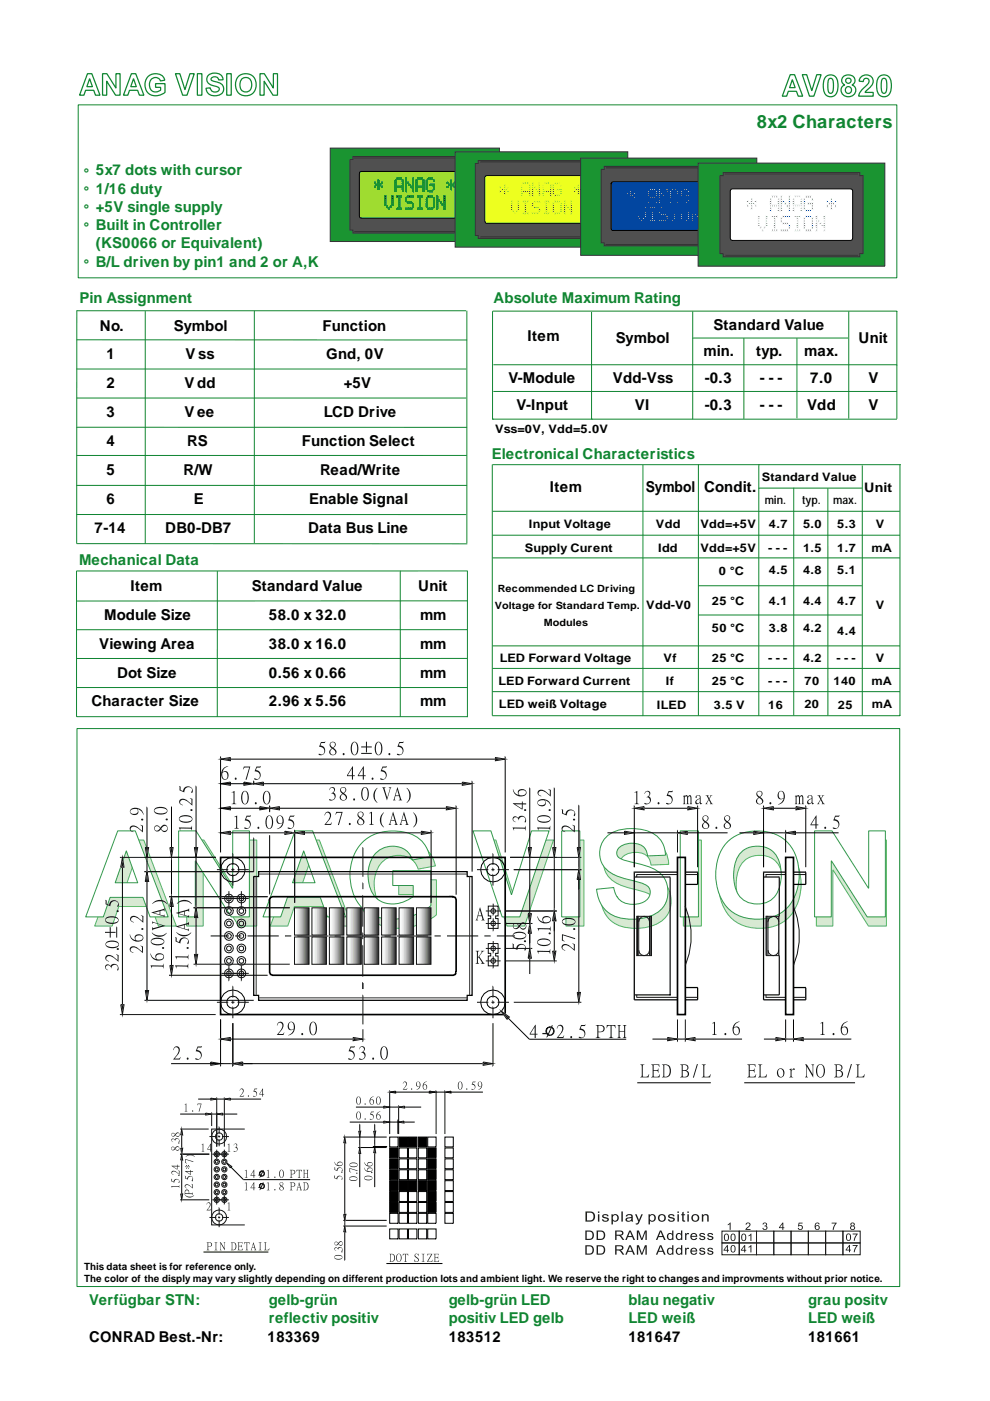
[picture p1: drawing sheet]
<svg xmlns="http://www.w3.org/2000/svg" width="210mm" height="297mm" viewBox="0 0 210 297" stroke-linecap="round" stroke-linejoin="round" font-family="sans-serif">
<defs><g id="words">
<g font-size="25.4" fill="#fff">
<text x="17.7" y="194.4">AN</text>
<text x="55.3" y="194.4">A</text>
<text x="73.1" y="194.4">G VISION</text>
</g>
<g font-size="25.4" fill="#d7e9d2">
<text x="19.6" y="196.3">AN</text>
<text x="56.8" y="196.3">A</text>
<text x="74.4" y="196.3">G VISION</text>
</g>
<g font-size="6.3" fill="#fff">
<text x="16.7" y="20.2">ANAG VISION</text>
<text x="165.7" y="20.4">AV0820</text>
</g>
<text font-size="3.9" fill="#0f8532" x="160.5" y="27.2">8x2 Characters</text>
<g font-size="3.2" fill="#0f8532">
<text x="17.7" y="37.9">° 5x7 dots with cursor</text>
<text x="17.7" y="41.7">° 1/16 duty</text>
<text x="17.7" y="45.6">° +5V single supply</text>
<text x="17.7" y="49.5">° Built in Controller</text>
<text x="20.3" y="52.7">(KS0066 or Equivalent)</text>
<text x="17.7" y="57.3">° B/L driven by pin1 and 2 or A,K</text>
<text x="16.9" y="64.3">Pin Assignment</text>
<text x="104.7" y="64.3">Absolute Maximum Rating</text>
<text x="104.3" y="97.4">Electronical Characteristics</text>
<text x="16.8" y="119.8">Mechanical Data</text>
<text x="18.9" y="276.7">Verfügbar STN:</text>
<text x="57" y="276.7">gelb-grün</text>
<text x="57" y="280.6">reflectiv positiv</text>
<text x="95.1" y="280.6">positiv LED gelb</text>
<text x="95.1" y="276.7">gelb-grün LED</text>
<text x="133.2" y="276.7">blau negativ</text>
<text x="133.2" y="280.6">LED weiß</text>
<text x="171.3" y="276.7">grau positv</text>
<text x="171.3" y="280.6">LED weiß</text>
</g>
<g font-size="3.2">
<text x="21.1" y="70.3">No.</text>
<text x="36.9" y="70.3">Symbol</text>
<text x="68.4" y="70.3">Function</text>
<text x="151.3" y="69.9">Standard Value</text>
<text x="22.6" y="76.1">1</text>
<text x="39.4" y="76.1">Vss</text>
<text x="69.1" y="76.1">Gnd, 0V</text>
<text x="111.8" y="72.4">Item</text>
<text x="130.5" y="72.7">Symbol</text>
<text x="149.2" y="75.5">min.</text>
<text x="160.3" y="75.5">typ.</text>
<text x="170.5" y="75.5">max.</text>
<text x="182" y="72.7">Unit</text>
<text x="22.6" y="82.2">2</text>
<text x="39.1" y="82.2">Vdd</text>
<text x="72.9" y="82.2">+5V</text>
<text x="107.8" y="81.2">V-Module</text>
<text x="129.9" y="81.2">Vdd-Vss</text>
<text x="149.4" y="81.2">-0.3</text>
<text x="161.1" y="81.2">- - -</text>
<text x="171.8" y="81.2">7.0</text>
<text x="184.1" y="81.2">V</text>
<text x="22.6" y="88.4">3</text>
<text x="39.1" y="88.4">Vee</text>
<text x="68.7" y="88.4">LCD Drive</text>
<text x="109.5" y="86.9">V-Input</text>
<text x="134.6" y="86.9">VI</text>
<text x="149.4" y="86.9">-0.3</text>
<text x="161.1" y="86.9">- - -</text>
<text x="171.1" y="86.9">Vdd</text>
<text x="184.1" y="86.9">V</text>
<text x="22.6" y="94.6">4</text>
<text x="39.7" y="94.6">RS</text>
<text x="64" y="94.6">Function Select</text>
<text x="22.6" y="100.7">5</text>
<text x="38.9" y="100.7">R/W</text>
<text x="67.9" y="100.7">Read/Write</text>
<text x="22.6" y="106.9">6</text>
<text x="41.1" y="106.9">E</text>
<text x="65.5" y="106.9">Enable Signal</text>
<text x="116.6" y="104.4">Item</text>
<text x="136.9" y="104.4">Symbol</text>
<text x="149.3" y="104.4">Condit.</text>
<text x="20" y="113.1">7-14</text>
<text x="35.1" y="113.1">DB0-DB7</text>
<text x="65.3" y="113.1">Data Bus Line</text>
<text x="27.7" y="125.3">Item</text>
<text x="53.4" y="125.3">Standard Value</text>
<text x="88.7" y="125.3">Unit</text>
<text x="22.1" y="131.4">Module Size</text>
<text x="57" y="131.4">58.0 x 32.0</text>
<text x="89.1" y="131.4">mm</text>
<text x="21" y="137.5">Viewing Area</text>
<text x="57" y="137.5">38.0 x 16.0</text>
<text x="89.1" y="137.5">mm</text>
<text x="24.8" y="143.7">Dot Size</text>
<text x="57" y="143.7">0.56 x 0.66</text>
<text x="89.1" y="143.7">mm</text>
<text x="19.4" y="149.8">Character Size</text>
<text x="57" y="149.8">2.96 x 5.56</text>
<text x="89.1" y="149.8">mm</text>
<text x="18.9" y="284.4">CONRAD Best.-Nr:</text>
<text x="56.7" y="284.4">183369</text>
<text x="95.1" y="284.4">183512</text>
<text x="133.2" y="284.4">181647</text>
<text x="171.3" y="284.4">181661</text>
</g>
<text font-size="2.8" x="183.2" y="104.4">Unit</text>
<g font-size="2.5">
<text x="105" y="91.8">Vss=0V, Vdd=5.0V</text>
<text x="161.5" y="101.9">Standard Value</text>
<text x="162.1" y="106.9">min.</text>
<text x="170.1" y="106.9">typ.</text>
<text x="176.7" y="106.9">max.</text>
<text x="112.1" y="112">Input Voltage</text>
<text x="139.1" y="112">Vdd</text>
<text x="148.5" y="112">Vdd=+5V</text>
<text x="163" y="112">4.7</text>
<text x="170.3" y="112">5.0</text>
<text x="177.5" y="112">5.3</text>
<text x="185.7" y="112">V</text>
<text x="111.3" y="117">Supply Curent</text>
<text x="139.5" y="117">Idd</text>
<text x="148.5" y="117">Vdd=+5V</text>
<text x="162.9" y="117">- - -</text>
<text x="170.3" y="117">1.5</text>
<text x="177.5" y="117">1.7</text>
<text x="184.8" y="117">mA</text>
<text x="152.4" y="121.8">0 °C</text>
<text x="163" y="121.7">4.5</text>
<text x="170.3" y="121.7">4.8</text>
<text x="177.5" y="121.7">5.1</text>
<text x="137" y="129">Vdd-V0</text>
<text x="151" y="128.4">25 °C</text>
<text x="163" y="128.4">4.1</text>
<text x="170.3" y="128.4">4.4</text>
<text x="177.5" y="128.4">4.7</text>
<text x="185.7" y="129">V</text>
<text x="151" y="134.1">50 °C</text>
<text x="163" y="134.1">3.8</text>
<text x="170.3" y="134.1">4.2</text>
<text x="177.5" y="134.6">4.4</text>
<text x="106" y="140.4">LED Forward Voltage</text>
<text x="140.7" y="140.4">Vf</text>
<text x="151" y="140.4">25 °C</text>
<text x="162.9" y="140.4">- - -</text>
<text x="170.3" y="140.4">4.2</text>
<text x="177.4" y="140.4">- - -</text>
<text x="185.7" y="140.4">V</text>
<text x="105.7" y="145.3">LED Forward Current</text>
<text x="141.2" y="145.3">If</text>
<text x="151" y="145.3">25 °C</text>
<text x="162.9" y="145.3">- - -</text>
<text x="170.6" y="145.3">70</text>
<text x="176.7" y="145.3">140</text>
<text x="184.8" y="145.3">mA</text>
<text x="105.8" y="150.2">LED weiß Voltage</text>
<text x="139.3" y="150.3">ILED</text>
<text x="151.4" y="150.3">3.5 V</text>
<text x="162.9" y="150.3">16</text>
<text x="170.5" y="150.2">20</text>
<text x="177.6" y="150.3">25</text>
<text x="184.9" y="150">mA</text>
</g>
<g font-size="2.1">
<text x="105.5" y="125.4">Recommended LC Driving</text>
<text x="104.9" y="129">Voltage for Standard Temp.</text>
<text x="115.3" y="132.6">Modules</text>
<text x="17.8" y="269.3">This data sheet is for reference only.</text>
<text x="17.8" y="271.8">The color of the disply may vary slightly depending on different production lots and ambient light. We reserve the right to changes and improvments without prior notice.</text>
</g>
</g></defs>
<path d="M46.8 181.8h60.3v33.3h-60.3z" fill="none" stroke="#000" stroke-width=".35"/>
<path d="M16.3 154.5h174.5v118.3h-174.5z" fill="none" stroke="#0f8532" stroke-width=".21"/>
<g fill="#1e1a16">
<path d="M124.1 256.9h.9a1.08 1.08 0 0 1 1.2 1 1.08 1.08 0 0 1-1.2 1.1h-.9zM124.5 257.1v1.7h.5a.82 .82 0 0 0 .8-.9 .82 .82 0 0 0-.8-.8zM126.8 256.9h.3v.3h-.3zM126.8 257.4h.3v1.6h-.3zM127.8 257.6l.1-.1a.81 .81 0 0 1 1.1 .4h-.3a.35 .35 0 0 0-.4-.3 .35 .35 0 0 0-.3 .4h.2a.73 .73 0 0 1 .9 .7 .84 .84 0 0 1-1.5-.2h.3a.39 .39 0 0 0 .4 .4 .39 .39 0 0 0 .4-.5h-.1a.76 .76 0 0 1-.9-.6zM129.6 257.4h.3v.3a.77 .77 0 0 1 1.1 0 .77 .77 0 0 1 0 1.1 .77 .77 0 0 1-1.1 0v.8h-.3zM130.1 257.8a.57 .57 0 0 0-.2 .8 .57 .57 0 0 0 .8 .1 .57 .57 0 0 0 .1-.8l-.4-.3zM131.7 256.9h.4v2.1h-.4zM132.8 257.6a.83 .83 0 0 1 1.1-.1 .83 .83 0 0 1 .3 1.1l.1 .4h-.4v-.2a.67 .67 0 0 1-.8 .3 .67 .67 0 0 1-.4-.7l.3-.3 .9-.1a.46 .46 0 0 0-.5-.4 .46 .46 0 0 0-.4 .3h-.3zM133 258.5a.46 .46 0 0 0 .5 .3 .46 .46 0 0 0 .4-.6zM134.6 257.4h.4l.5 1.3 .5-1.3h.3l-.7 1.6a.62 .62 0 0 1-.8 .6v-.2l.3-.1 .2-.3zM137.5 257.4h.3v.3a.77 .77 0 0 1 1 0 .77 .77 0 0 1 .1 1.1 .77 .77 0 0 1-1.1 0v.8h-.3zM137.9 257.8a.57 .57 0 0 0-.1 .8 .57 .57 0 0 0 .8 .1 .57 .57 0 0 0 .1-.8l-.4-.3zM139.5 258.2a.85 .85 0 0 1 1.7 0 .85 .85 0 0 1-1.7 0zM139.8 258.2a.57 .57 0 0 0 1.1 0 .57 .57 0 0 0-1.1 0zM141.8 257.6l.1-.1a.81 .81 0 0 1 1.1 .4h-.3a.35 .35 0 0 0-.4-.3 .35 .35 0 0 0-.3 .4h.2a.74 .74 0 0 1 .9 .7 .84 .84 0 0 1-1.5-.2h.3a.39 .39 0 0 0 .4 .4 .39 .39 0 0 0 .4-.5h-.1a.76 .76 0 0 1-.9-.6zM143.6 256.9h.3v.3h-.3zM143.6 257.4h.3v1.6h-.3zM144.6 257.1l.3-.2v.5h.4v.3h-.4v.9l.1 .2h.3v.2a.43 .43 0 0 1-.5 0 .43 .43 0 0 1-.2-.5v-.8h-.2v-.3h.2zM145.7 256.9h.3v.3h-.3zM145.7 257.4h.3v1.6h-.3zM146.6 258.2a.85 .85 0 0 1 1.7 0 .85 .85 0 0 1-1.7 0zM146.9 258.2a.57 .57 0 0 0 1.1 0 .57 .57 0 0 0-1.1 0zM148.8 257.4h.3v.3a.64 .64 0 0 1 .7-.3 .64 .64 0 0 1 .5 .6v1h-.3v-.9a.43 .43 0 0 0-.5-.5 .43 .43 0 0 0-.4 .6v.8h-.3z" fill-rule="evenodd"/>
<path d="M124.1 260.9h.8a1 1 0 0 1 1 1 1 1 0 0 1-1 1h-.8zM124.4 261.1v1.6h.5a.76 .76 0 0 0 .7-.8 .76 .76 0 0 0-.7-.8zM126.5 260.9h.8a1 1 0 0 1 1 1 1 1 0 0 1-1 1h-.8zM126.8 261.1v1.6h.5a.76 .76 0 0 0 .7-.8 .76 .76 0 0 0-.8-.8zM130.4 260.9h1a.57 .57 0 0 1 .8 .4 .57 .57 0 0 1-.6 .7l.8 .9h-.4l-.6-.8-.3-.1h-.4v.9h-.3zM130.7 261.1v.7h.6a.35 .35 0 0 0 .5-.2 .35 .35 0 0 0-.2-.5zM133.4 260.9h.3l.9 2h-.3l-.3-.6h-.9l-.2 .6h-.3zM133.6 261.1l-.4 1h.8zM135 260.9h.5l.6 1.7 .6-1.7h.4v2h-.3v-1.7l-.6 1.7h-.3l-.6-1.7v1.7h-.3zM139.9 260.9h.3l.9 2h-.3l-.3-.6h-.9l-.2 .6h-.3zM140.1 261.1l-.4 1h.7zM141.6 261.6l.5-.2 .4 .2v-.7h.3v2h-.3v-.2a.72 .72 0 0 1-1-.1 .72 .72 0 0 1 .1-1zM141.8 261.7a.53 .53 0 0 0-.1 .8 .53 .53 0 0 0 .8 0 .53 .53 0 0 0-.1-.7l-.3-.2zM143.5 261.6l.5-.2 .4 .2v-.7h.3v2h-.3v-.2a.72 .72 0 0 1-1-.1 .72 .72 0 0 1 .1-1zM143.7 261.7a.53 .53 0 0 0-.1 .8 .53 .53 0 0 0 .8 0 .53 .53 0 0 0-.1-.7l-.3-.2zM145.3 261.4h.2v.3l.2-.2 .3-.1 .1 .1-.1 .2a.34 .34 0 0 0-.4 0 .34 .34 0 0 0-.1 .4v.8h-.2zM146.6 261.6a.74 .74 0 0 1 .8-.1 .74 .74 0 0 1 .4 .7h-1.2a.47 .47 0 0 0 .4 .5 .47 .47 0 0 0 .5-.3l.3 .1a.77 .77 0 0 1-1.1 .3 .77 .77 0 0 1-.1-1.2zM146.8 261.7l-.1 .3h.8l-.2-.4zM148.4 261.6l.1-.1a.71 .71 0 0 1 1 .3l-.3 .1a.31 .31 0 0 0-.3-.3 .31 .31 0 0 0-.3 .3l.1 .1a.71 .71 0 0 1 .8 .6 .74 .74 0 0 1-1.3-.1l.3-.1a.35 .35 0 0 0 .4 .4 .35 .35 0 0 0 .3-.4 .76 .76 0 0 1-.9-.7zM150.1 261.6l.1-.1a.71 .71 0 0 1 1 .3l-.3 .1a.31 .31 0 0 0-.3-.3 .31 .31 0 0 0-.3 .3l.1 .1a.71 .71 0 0 1 .8 .6 .74 .74 0 0 1-1.3-.1l.3-.1a.35 .35 0 0 0 .4 .4 .35 .35 0 0 0 .3-.4 .76 .76 0 0 1-.9-.7z" fill-rule="evenodd"/>
<path d="M124.1 264h.8a1 1 0 0 1 1 1 1 1 0 0 1-1 1h-.8zM124.4 264.3v1.5h.5a.76 .76 0 0 0 .7-.8 .76 .76 0 0 0-.7-.7zM126.5 264h.8a1 1 0 0 1 1 1 1 1 0 0 1-1 1h-.8zM126.8 264.3v1.5h.5a.76 .76 0 0 0 .7-.8 .76 .76 0 0 0-.8-.7zM130.4 264h1a.57 .57 0 0 1 .8 .5 .57 .57 0 0 1-.6 .6l.8 .9h-.4l-.6-.8-.3-.1h-.4v.9h-.3zM130.7 264.2v.7h.6a.35 .35 0 0 0 .5-.2 .35 .35 0 0 0-.2-.4zM133.4 264h.3l.9 2h-.3l-.3-.6h-.9l-.2 .6h-.3zM133.6 264.2l-.4 1h.8zM135 264h.5l.6 1.7 .6-1.7h.4v2h-.3v-1.7l-.6 1.7h-.3l-.6-1.7v1.7h-.3zM139.9 264h.3l.9 2h-.3l-.3-.6h-.9l-.2 .6h-.3zM140.1 264.2l-.4 1h.7zM141.6 264.7l.5-.2 .4 .2v-.7h.3v2h-.3v-.2a.72 .72 0 0 1-1 0 .72 .72 0 0 1 .1-1.1zM141.8 264.9a.5 .5 0 0 0 0 .7 .5 .5 0 0 0 .7-.1 .5 .5 0 0 0-.1-.6 .5 .5 0 0 0-.6 0zM143.5 264.7l.5-.2 .4 .2v-.7h.3v2h-.3v-.2a.72 .72 0 0 1-1 0 .72 .72 0 0 1 .1-1.1zM143.7 264.9a.5 .5 0 0 0-.1 .7 .5 .5 0 0 0 .8-.1 .5 .5 0 0 0-.1-.6 .5 .5 0 0 0-.6 0zM145.3 264.6h.2v.2l.2-.2h.3h.1l-.1 .2a.34 .34 0 0 0-.4 .1 .34 .34 0 0 0-.1 .4v.7h-.2zM146.6 264.7a.74 .74 0 0 1 .8-.1 .74 .74 0 0 1 .4 .8h-1.2a.47 .47 0 0 0 .4 .4 .47 .47 0 0 0 .5-.2h.3a.77 .77 0 0 1-1.1 .3 .77 .77 0 0 1-.1-1.2zM146.8 264.8l-.1 .4h.8l-.2-.4zM148.4 264.7l.1-.1a.7 .7 0 0 1 1 .3l-.3 .1a.31 .31 0 0 0-.3-.3 .31 .31 0 0 0-.3 .3l.1 .1a.71 .71 0 0 1 .8 .6 .74 .74 0 0 1-1.3-.1l.3-.1a.35 .35 0 0 0 .4 .4 .35 .35 0 0 0 .3-.4 .76 .76 0 0 1-.9-.6zM150.1 264.7l.1-.1a.7 .7 0 0 1 1 .3l-.3 .1a.31 .31 0 0 0-.3-.3 .31 .31 0 0 0-.3 .3l.1 .1a.71 .71 0 0 1 .8 .6 .74 .74 0 0 1-1.3-.1l.3-.1a.35 .35 0 0 0 .4 .4 .35 .35 0 0 0 .3-.4 .76 .76 0 0 1-.9-.6z" fill-rule="evenodd"/>
</g>
<g fill="none" stroke="#1e1a16" stroke-width=".21">
<path d="M153.1 261h3.6v2.5h-3.6zM153.1 263.5h3.6v2.5h-3.6zM156.7 261h3.7v2.5h-3.7zM156.7 263.5h3.7v2.5h-3.7zM160.4 261h3.7v2.5h-3.7zM160.4 263.5h3.7v2.5h-3.7zM164.1 261h3.6v2.5h-3.6zM164.1 263.5h3.6v2.5h-3.6zM167.7 261h3.7v2.5h-3.7zM167.7 263.5h3.7v2.5h-3.7zM171.4 261h3.7v2.5h-3.7zM171.4 263.5h3.7v2.5h-3.7z"/>
<path d="M175.1 261h3.6v2.5h-3.6zM175.1 263.5h3.6v2.5h-3.6zM178.7 261h3.7v2.5h-3.7zM178.7 263.5h3.7v2.5h-3.7z"/>
</g>
<g fill="#1e1a16">
<path d="M153.7 261.6a.68 .68 0 0 1 .8 .2 .68 .68 0 0 1 0 .9 .55 .55 0 0 1-.7 .4 .55 .55 0 0 1-.3-.8zM153.8 261.8a.84 .84 0 0 0 .2 1.2 .78 .78 0 0 0 0-1.3zM155.1 261.6a.68 .68 0 0 1 .8 .2 .68 .68 0 0 1 0 .9 .55 .55 0 0 1-.7 .4 .55 .55 0 0 1-.3-.8zM155.2 261.8a.84 .84 0 0 0 .2 1.2 .78 .78 0 0 0 0-1.3zM154.2 264h.1v1h.3v.2h-.3v.3h-.2v-.3h-.7zM154.1 264.3l-.5 .7h.5zM155.1 264.1a.68 .68 0 0 1 .8 .2 .68 .68 0 0 1 0 .8 .55 .55 0 0 1-.7 .4 .55 .55 0 0 1-.3-.7zM155.2 264.2a.84 .84 0 0 0 .2 1.2 .78 .78 0 0 0 0-1.3z" fill-rule="evenodd"/>
<path d="M154.3 259.6l.6-.4v1.6h-.2v-1.3l-.4 .3z" fill-rule="evenodd"/>
<path d="M158.2 259.3a.55 .55 0 0 1 .9 .2 .55 .55 0 0 1-.5 .8l-.3 .3h.8v.2h-1.1l.3-.5a.6 .6 0 0 0 .4-.9l-.6 .2z" fill-rule="evenodd"/>
<path d="M161.8 259.3a.43 .43 0 0 1 .7 0 .43 .43 0 0 1-.1 .6 .51 .51 0 0 1 0 .9 .51 .51 0 0 1-.8-.5h.3a.33 .33 0 0 0 .3 .3 .33 .33 0 0 0 .3-.4 .33 .33 0 0 0-.5-.2l.1-.1a.28 .28 0 0 0 .3-.3 .28 .28 0 0 0-.3-.3 .28 .28 0 0 0-.2 .3h-.2z" fill-rule="evenodd"/>
<path d="M165.9 259.2h.2v1h.2v.2h-.2v.4h-.2v-.4h-.7zM165.9 259.5l-.5 .7h.5z" fill-rule="evenodd"/>
<path d="M169.3 259.2h.9v.2h-.7l-.1 .4a.54 .54 0 0 1 .8 .3 .54 .54 0 0 1-.4 .7 .54 .54 0 0 1-.7-.4l.3-.1a.35 .35 0 0 0 .5 .2 .35 .35 0 0 0 0-.6 .35 .35 0 0 0-.5 .1h-.2z" fill-rule="evenodd"/>
<path d="M172.9 259.4l.6-.2 .3 .4h-.2a.38 .38 0 0 0-.6-.2 .38 .38 0 0 0-.1 .6 .51 .51 0 0 1 .8 0 .51 .51 0 0 1-.2 .8 .51 .51 0 0 1-.7-.3l-.1-.7zM173 260.3a.34 .34 0 0 0 .6 0 .34 .34 0 0 0-.6 0z" fill-rule="evenodd"/>
<path d="M176.3 259.2h1.1l-.6 1.6h-.2v-.5l.5-.9h-.8z" fill-rule="evenodd"/>
<path d="M180.4 259.3a.43 .43 0 0 1 .7-.1 .43 .43 0 0 1-.1 .7 .47 .47 0 0 1 .1 .7 .47 .47 0 0 1-.7 0 .47 .47 0 0 1 .1-.7l-.2-.2zM180.5 259.6a.26 .26 0 0 0 .5 0 .26 .26 0 0 0-.5 0zM180.4 260.3a.35 .35 0 0 0 .7 0 .35 .35 0 0 0-.7 0z" fill-rule="evenodd"/>
<path d="M157.4 261.6a.68 .68 0 0 1 .8 .2 .68 .68 0 0 1 0 .9 .55 .55 0 0 1-.7 .4 .55 .55 0 0 1-.4-.8zM157.5 261.8a.84 .84 0 0 0 .2 1.2 .78 .78 0 0 0 0-1.3zM158.7 261.9l.6-.4v1.6h-.2v-1.2l-.4 .2zM157.8 264h.2v1h.2v.2h-.2v.3h-.2v-.3h-.7zM157.8 264.3l-.5 .7h.5zM158.7 264.4l.6-.4v1.5h-.2v-1.2l-.4 .2z" fill-rule="evenodd"/>
<path d="M179.6 261.6a.68 .68 0 0 1 .8 .2 .68 .68 0 0 1 0 .8 .55 .55 0 0 1-.7 .5 .55 .55 0 0 1-.3-.8zM179.7 261.8a.84 .84 0 0 0 .2 1.1 .78 .78 0 0 0 0-1.2zM180.8 261.5h1.1l-.7 1.6h-.2l.1-.5 .5-.9h-.8zM180.1 263.9h.1v1.1h.2v.1h-.2v.4h-.2v-.4h-.7zM180 264.3l-.5 .7h.5zM180.8 264h1.1l-.7 1.5h-.2l.1-.4 .5-1h-.8z" fill-rule="evenodd"/>
</g>
<path d="M43.8 263.4h.6a.51 .51 0 0 1 .5 .6 .51 .51 0 0 1-.7 .3v.6l.2 .2h-.6l.2-.4v-1.1zM44.2 263.5v.7a.42 .42 0 0 0 .5-.1 .42 .42 0 0 0-.1-.6zM45.5 263.4h.6l-.2 .3v1.2l.2 .2h-.6l.2-.3v-1.2zM46.6 263.4h.2l.8 1.3v-1.1l-.2-.2h.4l-.1 1.7-.9-1.4v1.2l.2 .2h-.4l.1-.4zM48.9 263.4h.5a.86 .86 0 0 1 .7 1.1 .86 .86 0 0 1-1.2 .5l.2-.2v-1.2zM49.3 263.5v1.5a.74 .74 0 0 0 .7-.8 .74 .74 0 0 0-.7-.7zM50.4 263.4h1v.3l-.2-.2h-.5v.6h.4l.2-.2v.6l-.2-.2-.4-.1v.7a.53 .53 0 0 0 .8-.2l-.1 .4h-1l.2-.3-.1-1.2zM51.8 263.4h1.1v.4l-.1-.3h-.4v1.4l.2 .2h-.5l.2-.2v-1.4h-.4l-.1 .3zM53.7 263.4l.6 1.7h-.4l.1-.2-.1-.4h-.4v.6h-.3zM53.7 263.7l-.2 .7h.4zM54.8 263.4h.7l-.3 .3v1.2l.3 .2h-.7l.3-.3v-1.2zM56 263.4h.5l-.2 .2v1.3a.51 .51 0 0 0 .8-.2l-.1 .4h-1l.2-.3v-1.2z" fill-rule="evenodd" fill="#121415"/>
<g fill="none" stroke="#121415" stroke-width=".21">
<path d="M38.2 239.4h6M46.5 238.9v1.5M51.9 239.4h-7v20.3h7M38.2 244.7h6.2M44.4 241h1.5M44.4 258.1h1.5M45 244.7h1.9M45 254.4h1.9M46 253.4v1.9M46 243.8v1.9M46.3 241h.4M46.3 258.1h.4"/>
<path d="M46.5 241.6v1.4M46.5 240.8v.4M46.5 258.7v1.5M46.5 257.9v.4M46.5 256.1v1.4M46.6 254.4h1.9M46.6 244.7h1.9M47.1 241h1.4M47.1 258.1h1.4M47.6 253.4v1.9M47.6 243.8v1.9M47.9 252.8l-.3-.3-.4 .3 .4 .3 .3-.3"/>
<path d="M47.9 254.4l-.3-.3-.4 .3 .4 .3 .3-.3M47.9 249.5l-.3-.3-.4 .3 .4 .4 .3-.4M47.9 251.2l-.3-.4-.4 .4 .4 .3 .3-.3M47.9 247.9l-.3-.3-.4 .3 .4 .4 .3-.4M47.9 244.7l-.3-.3-.4 .3 .4 .3 .3-.3M47.9 246.3l-.3-.3-.4 .3 .4 .3 .3-.3"/>
<circle cx="46" cy="249.5" r=".32"/>
<circle cx="46" cy="246.3" r=".32"/>
<circle cx="46" cy="247.9" r=".32"/>
<circle cx="46" cy="252.8" r=".32"/>
<circle cx="46" cy="251.2" r=".32"/>
<circle cx="46" cy="244.7" r=".32"/>
<circle cx="46" cy="254.4" r=".32"/>
<circle cx="46" cy="251.2" r=".57"/>
<circle cx="46" cy="254.4" r=".57"/>
<circle cx="46" cy="249.5" r=".57"/>
<circle cx="46" cy="252.8" r=".57"/>
<circle cx="46" cy="247.9" r=".57"/>
<circle cx="46" cy="246.3" r=".57"/>
<circle cx="46" cy="244.7" r=".57"/>
<circle cx="46.5" cy="241" r=".79"/>
<circle cx="46.5" cy="258.1" r="1.59"/>
<circle cx="46.5" cy="258.1" r=".79"/>
<circle cx="46.5" cy="241" r="1.59"/>
<circle cx="47.6" cy="251.2" r=".57"/>
<circle cx="47.6" cy="254.4" r=".57"/>
<circle cx="47.6" cy="249.5" r=".57"/>
<circle cx="47.6" cy="252.8" r=".57"/>
<circle cx="47.6" cy="247.9" r=".57"/>
<circle cx="47.6" cy="246.3" r=".57"/>
<circle cx="47.6" cy="244.7" r=".57"/>
</g>
<path d="M38.5 239.9v14.1M43.1 265.5h13.8" fill="none" stroke="#000" stroke-width=".21"/>
<path d="M38.3 243.4h.4l-.2 1.3z" fill="#121415" stroke="#fff" stroke-width=".21"/>
<path d="M38.3 243.4h.4l-.2 1.3z" fill="none" stroke="#121415" stroke-width=".21"/>
<path d="M38.5 239.4l.2 1.3h-.4z" fill="#121415" stroke="#fff" stroke-width=".21"/>
<g fill="#121415">
<path d="M36.4 243.2l.4-.1 .3 .3a.47 .47 0 0 1 .5-.4 .47 .47 0 0 1 .4 .6 .47 .47 0 0 1-.6 .3l-.2-.3a.44 .44 0 0 1-.7 .3 .44 .44 0 0 1-.1-.7zM36.4 243.5a.3 .3 0 0 0 .5 0 .3 .3 0 0 0-.5 0zM37.2 243.5a.36 .36 0 0 0 .7 0 .36 .36 0 0 0-.7 0z" fill-rule="evenodd"/>
<path d="M36.4 241.4h.4l.2 .2a.52 .52 0 0 1 .8-.2 .52 .52 0 0 1 .1 .8 .43 .43 0 0 0-.2-.7 .43 .43 0 0 0-.6 .4 .4 .4 0 0 0-.2-.3 .4 .4 0 0 0-.5 .1v.2l.3 .3a.41 .41 0 0 1-.4-.3 .41 .41 0 0 1 .1-.5z" fill-rule="evenodd"/>
<path d="M36.4 240.3l.4-.1 .3 .3a.47 .47 0 0 1 .6-.4 .47 .47 0 0 1 .3 .5 .47 .47 0 0 1-.6 .4l-.2-.3a.44 .44 0 0 1-.6 .2 .44 .44 0 0 1-.2-.6zM36.4 240.6a.3 .3 0 0 0 .6 0 .3 .3 0 0 0-.6 0zM37.3 240.6a.36 .36 0 0 0 .7 0 .36 .36 0 0 0-.7 0z" fill-rule="evenodd"/>
<circle cx="37.9" cy="242.3" r=".13"/>
</g>
<path d="M38.5 239.4l.2 1.3h-.4z" fill="none" stroke="#121415" stroke-width=".21"/>
<path d="M38.2 244.7h6.2M38.2 254.4h6.2" fill="none" stroke="#000" stroke-width=".21"/>
<path d="M38.5 244.7l.2 1.3h-.4z" fill="#121415" stroke="#fff" stroke-width=".21"/>
<path d="M38.5 244.7l.2 1.3h-.4z" fill="none" stroke="#121415" stroke-width=".21"/>
<path d="M38.3 253.1h.4l-.2 1.3z" fill="#121415" stroke="#fff" stroke-width=".21"/>
<g fill="#121415">
<path d="M36.3 251.5h1.5l.2-.2v.6l-.1-.3h-1.3l-.1 .3z" fill-rule="evenodd"/>
<path d="M36.3 249.9l.2 .1v.4l.3 .2a.59 .59 0 0 1 .7-.7 .59 .59 0 0 1 .4 .9 .52 .52 0 0 0-.4-.8 .52 .52 0 0 0-.5 .7l-.7-.2z" fill-rule="evenodd"/>
<path d="M36.5 248.3h.5l.9 .6v-.6l-.2-.2 .4 .1v.9l-1.2-.7a.34 .34 0 0 0-.4 .3 .34 .34 0 0 0 .3 .3l-.4-.2z" fill-rule="evenodd"/>
<path d="M36.4 247.2h1.1l.1-.3v.3h.5v.1h-.5v.7h-.1zM36.7 247.3l.8 .6v-.6z" fill-rule="evenodd"/>
<circle cx="37.9" cy="249.2" r=".13"/>
</g>
<path d="M44.9 235.9v2.8M46 235.9v7.2M38.3 253.1h.4l-.2 1.3z" fill="none" stroke="#121415" stroke-width=".21"/>
<path d="M38.2 236.2h12.1" fill="none" stroke="#000" stroke-width=".21"/>
<path d="M46 236.2l1.2-.2v.4z" fill="#121415" stroke="#fff" stroke-width=".21"/>
<path d="M46 236.2l1.2-.2v.4z" fill="none" stroke="#121415" stroke-width=".21"/>
<path d="M43.6 236l1.3 .2-1.3 .2z" fill="#121415" stroke="#fff" stroke-width=".21"/>
<path d="M39.1 234.1l.4-.1v1.5l.2 .2h-.6l.3-.2v-1.2zM40.7 235.6a.15 .15 0 0 1 .3 0 .15 .15 0 0 1-.3 0zM41.9 234h.8l-.4 1.7h-.2l.5-1.6h-.6l-.2 .2z" fill-rule="evenodd" fill="#121415"/>
<path d="M43.6 236l1.3 .2-1.3 .2zM46 232.7v10.4M47.6 232.7v10.4" fill="none" stroke="#121415" stroke-width=".21"/>
<path d="M42 233h13.4" fill="none" stroke="#000" stroke-width=".21"/>
<path d="M44.7 232.8l1.3 .2-1.3 .2z" fill="#121415" stroke="#fff" stroke-width=".21"/>
<path d="M44.7 232.8l1.3 .2-1.3 .2z" fill="none" stroke="#121415" stroke-width=".21"/>
<path d="M47.6 233l1.2-.2v.4z" fill="#121415" stroke="#fff" stroke-width=".21"/>
<path d="M51 230.9a.48 .48 0 0 1 .6 .1 .48 .48 0 0 1 0 .7l-.6 .7h.6l.2-.2-.1 .3h-.9l.7-1.2a.34 .34 0 0 0-.3-.4 .34 .34 0 0 0-.3 .4zM52.5 232.4a.15 .15 0 0 1 .3 0 .15 .15 0 0 1-.3 0zM54 230.8l.5-.1v.2h-.5l-.1 .4a.59 .59 0 0 1 .7 .7 .59 .59 0 0 1-.9 .4 .52 .52 0 0 0 .7-.5 .52 .52 0 0 0-.7-.5zM55.7 230.8l.1 1.1 .2 .2h-.2v.4h-.2v-.4h-.6v-.2zM55.6 231.1l-.5 .8h.5z" fill-rule="evenodd" fill="#121415"/>
<path d="M47.6 233l1.2-.2v.4z" fill="none" stroke="#121415" stroke-width=".21"/>
<path d="M48.1 246.6l1 .7-.3 .3z" fill="#121415" stroke="#fff" stroke-width=".21"/>
<g fill="#121415">
<path d="M51.9 248.2l.4-.2v1.5l.2 .2h-.6l.2-.1v-1.3zM53.8 248l.1 1.2 .2 .1h-.2v.4h-.1v-.4h-.7v-.1zM53.8 248.3l-.6 .9h.6zM54.8 249.1h.5v.1h-.5z" fill-rule="evenodd"/>
<path d="M56.6 248.2l.3-.2v1.5l.3 .2h-.6l.2-.1v-1.3zM58.1 249.6a.15 .15 0 0 1 .3 0 .15 .15 0 0 1-.3 0zM59.4 248.1a.56 .56 0 0 1 .7 .1 .56 .56 0 0 1 .1 .7 .53 .53 0 0 1-.2 .7 .53 .53 0 0 1-.7-.2l-.1-.7zM59.6 248.1l-.2 .4a1.07 1.07 0 0 0 .3 1.2 1.14 1.14 0 0 0 0-1.6zM61.4 248h.6a.51 .51 0 0 1 .6 .7 .51 .51 0 0 1-.8 .3v.5l.2 .2h-.6l.3-.3-.1-1.2zM61.8 248.1v.8a.42 .42 0 0 0 .6-.2 .42 .42 0 0 0-.2-.5zM62.9 248h1.1v.4l-.1-.2-.4-.1v1.4l.2 .2h-.5l.2-.2v-1.4l-.4 .1-.1 .2zM64.3 248h.4l-.2 .2v.6h.6v-.6l-.1-.2h.4l-.1 .3v1.2l.1 .2h-.4l.1-.1v-.7h-.6v.6l.2 .2h-.4l.1-.3v-1.2z" fill-rule="evenodd"/>
<path d="M51.9 250.8l.4-.1v1.4l.2 .3h-.6l.2-.2v-1.2zM53.8 250.6l.1 1.2 .2 .1h-.2v.5h-.1v-.5h-.7v-.1zM53.8 250.9l-.6 .9h.6zM54.8 251.7h.5v.2h-.5z" fill-rule="evenodd"/>
<path d="M56.6 250.8l.3-.1v1.4l.3 .3h-.6l.2-.2v-1.2zM58.1 252.3a.15 .15 0 0 1 .3 0 .15 .15 0 0 1-.3 0zM59.4 250.7a.4 .4 0 0 1 .6 .2 .4 .4 0 0 1-.2 .5 .47 .47 0 0 1 .4 .6 .47 .47 0 0 1-.6 .3 .47 .47 0 0 1-.3-.6l.3-.2-.3-.3zM59.4 251a.3 .3 0 0 0 .6 0 .3 .3 0 0 0-.6 0zM59.3 251.9a.36 .36 0 0 0 .7 0 .36 .36 0 0 0-.7 0zM61.4 250.7h.6a.51 .51 0 0 1 .6 .6 .51 .51 0 0 1-.8 .3v.6l.2 .2h-.6l.3-.4-.1-1.1zM61.8 250.8v.7a.42 .42 0 0 0 .6-.1 .42 .42 0 0 0-.2-.6zM63.4 250.7l.6 1.7h-.4l.1-.2-.1-.4h-.5l.1 .6h-.4zM63.4 251l-.2 .7h.4zM64.3 250.7h.4a.86 .86 0 0 1 .7 1.1 .86 .86 0 0 1-1.1 .5l.1-.2v-1.3zM64.6 250.8v1.5a.74 .74 0 0 0 .7-.8 .74 .74 0 0 0-.7-.7z" fill-rule="evenodd"/>
<path d="M48.2 242.6l.4-.1v1.5l.3 .2h-.6l.2-.2v-1.2zM49.6 242.6a.37 .37 0 0 1 .6 0 .37 .37 0 0 1-.1 .6 .52 .52 0 0 1 .2 .7 .52 .52 0 0 1-.7 .1 .43 .43 0 0 0 .6-.2 .43 .43 0 0 0-.4-.5 .4 .4 0 0 0 .3-.3 .4 .4 0 0 0-.1-.4h-.2l-.3 .2z" fill-rule="evenodd"/>
<path d="M48.2 255.1l.4-.2v1.5l.3 .2h-.6l.2-.1v-1.3z" fill-rule="evenodd"/>
<path d="M44 255a.48 .48 0 0 1 .6 .1 .48 .48 0 0 1-.1 .7l-.5 .7h.6l.2-.2-.2 .3h-.8l.7-1.1a.34 .34 0 0 0-.3-.5 .34 .34 0 0 0-.4 .4z" fill-rule="evenodd"/>
<path d="M42.7 242.6l.4-.1v1.5l.2 .2h-.6l.3-.2v-1.2zM44.7 242.5v1.1l.3 .1h-.3v.5h-.1v-.5h-.7v-.1zM44.6 242.7l-.6 .9h.6z" fill-rule="evenodd"/>
<path d="M39.2 253.4l.1-.1a1.49 1.49 0 0 0 1.9 .1 1.19 1.19 0 0 1-2 0z" fill-rule="evenodd"/>
<path d="M39.3 252.4a.53 .53 0 0 1 .7-.1 .53 .53 0 0 1 .1 .7h.6l.2-.2-.1 .6-.3-.2h-1.2l-.1 .2zM39.4 252.4l-.1 .6h.7a.45 .45 0 0 0-.1-.5 .45 .45 0 0 0-.5-.1z" fill-rule="evenodd"/>
<path d="M39.3 251.2l.5-.1 .9 .7v-.6l-.1-.2 .3 .1v.9l-1.2-.8a.34 .34 0 0 0-.4 .3 .34 .34 0 0 0 .4 .4l-.5-.3z" fill-rule="evenodd"/>
<path d="M39.2 249.3l.2 .1v.4l.3 .1a.59 .59 0 0 1 .7-.6 .59 .59 0 0 1 .4 .9 .52 .52 0 0 0-.5-.8 .52 .52 0 0 0-.5 .7l-.6-.3z" fill-rule="evenodd"/>
<path d="M39.2 248.3h1.2l.1-.2v.2h.4v.1h-.4v.7h-.1zM39.5 248.4l.9 .6v-.6z" fill-rule="evenodd"/>
<path d="M39.5 247l.2 .4 .3-.4-.2 .4h.5h-.5l.2 .4-.3-.4-.2 .4 .2-.4h-.4v-.1l.4 .1z" fill-rule="evenodd"/>
<path d="M39.3 245.7l1.7 .5v.2l-1.6-.5v.6l.2 .2-.3-.1z" fill-rule="evenodd"/>
<path d="M39.5 245.1a1.19 1.19 0 0 1 1.8 .2 1.48 1.48 0 0 0-1.9 0z" fill-rule="evenodd"/>
<circle cx="40.8" cy="250.3" r=".13"/>
</g>
<path d="M48.1 246.6l1 .7-.3 .3zM55.5 248.3a.53 .53 0 0 0-.4 .8 .53 .53 0 0 0 .9 0 .53 .53 0 0 0-.4-.8 .54 .54 0 0 0-.5 .5 .54 .54 0 0 0 .4 .6M55.5 250.9a.54 .54 0 0 0-.4 .9 .54 .54 0 0 0 .9 0 .54 .54 0 0 0-.4-.9 .54 .54 0 0 0-.5 .5 .54 .54 0 0 0 .4 .6M55.6 248.3l.3 .2 .1 .4-.4 .5M55.6 250.9l.3 .3 .1 .3-.4 .5M55.8 248.1l-.6 1.5M55.8 250.7l-.6 1.5" fill="none" stroke="#121415" stroke-width=".21"/>
<path d="M49 247.5l2.6 2.6h14.2" fill="none" stroke="#000" stroke-width=".21"/>
<path d="M82.6 265.8h.5a.86 .86 0 0 1 .6 1.1 .86 .86 0 0 1-1.1 .6l.2-.3v-1.2zM82.9 265.9v1.5a.74 .74 0 0 0 .7-.7 .74 .74 0 0 0-.7-.8zM84.3 265.9a.62 .62 0 0 1 .7 .1 .62 .62 0 0 1 .1 .7 .63 .63 0 0 1-.5 .8 .63 .63 0 0 1-.6-.8zM84.4 265.9a1.08 1.08 0 0 0 .2 1.6 .99 .99 0 0 0 0-1.6zM85.4 265.8h1.1l.1 .4-.2-.2-.4-.1 .1 1.4 .2 .2h-.6l.2-.2v-1.4l-.3 .1-.2 .2zM88 265.9l.7-.1v.5a.35 .35 0 0 0-.2-.4 .35 .35 0 0 0-.5 .2l.1 .2a.95 .95 0 0 1 .6 1.1l-.8 .1-.1-.5 .5 .5 .3-.1v-.3a1.23 1.23 0 0 1-.7-1.1zM89.4 265.8h.6l-.2 .3v1.2l.2 .2h-.6l.3-.3-.1-1.2zM90.6 265.8h1.1l-1 1.6h.8l.2-.3v.4h-1.2l1-1.6h-.7l-.2 .3zM91.9 265.8h1.1v.4l-.2-.3-.5 .1v.6h.4l.2-.2v.5l-.2-.2h-.4v.6a.54 .54 0 0 0 .8-.2l-.1 .4h-1.1l.2-.3v-1.2z" fill-rule="evenodd" fill="#121415"/>
<path d="M74.2 237.9h13.7M81.9 267.9h11.9" fill="none" stroke="#000" stroke-width=".21"/>
<path d="M84.4 237.9l1.3-.2v.4z" fill="#121415" stroke="#fff" stroke-width=".21"/>
<path d="M84.4 237.9l1.3-.2v.4z" fill="none" stroke="#121415" stroke-width=".21"/>
<path d="M81.4 237.7l1.2 .2-1.2 .2z" fill="#121415" stroke="#fff" stroke-width=".21"/>
<path d="M75.7 235.8a.56 .56 0 0 1 .7 .1 .56 .56 0 0 1 .1 .6 .53 .53 0 0 1-.2 .7 .53 .53 0 0 1-.7-.1l-.1-.8zM75.9 235.7l-.2 .5a1.07 1.07 0 0 0 .3 1.1 1.13 1.13 0 0 0 0-1.6zM77.3 237.3a.13 .13 0 0 1 .2 0 .13 .13 0 0 1-.2 0zM78.7 235.7l.6-.1-.1 .2h-.4l-.2 .3a.59 .59 0 0 1 .7 .7 .59 .59 0 0 1-.9 .4 .52 .52 0 0 0 .8-.4 .52 .52 0 0 0-.7-.5zM80 235.9l.7-.3-.5 .4-.3 .4a.53 .53 0 0 1 .8 .3 .53 .53 0 0 1-.5 .7 .89 .89 0 0 1-.2-1.5zM79.9 236.5a.43 .43 0 0 0 0 .6 .43 .43 0 0 0 .6 0l.1-.4a.34 .34 0 0 0-.3-.3 .34 .34 0 0 0-.4 .1z" fill-rule="evenodd" fill="#121415"/>
<path d="M81.4 237.7l1.2 .2-1.2 .2z" fill="none" stroke="#121415" stroke-width=".21"/>
<path d="M75.5 234.7h13.8M84.5 234.4v6" fill="none" stroke="#000" stroke-width=".21"/>
<path d="M84.5 234.7l1.3-.2v.4z" fill="#121415" stroke="#fff" stroke-width=".21"/>
<path d="M84.5 234.7l1.3-.2v.4z" fill="none" stroke="#121415" stroke-width=".21"/>
<path d="M81.4 234.5l1.2 .2-1.2 .2z" fill="#121415" stroke="#fff" stroke-width=".21"/>
<path d="M75.7 232.6a.56 .56 0 0 1 .7 .1 .56 .56 0 0 1 .1 .6 .53 .53 0 0 1-.2 .8 .53 .53 0 0 1-.7-.2l-.1-.7zM75.9 232.6l-.2 .4a1.07 1.07 0 0 0 .3 1.2 1.13 1.13 0 0 0 0-1.7zM77.3 234.1a.13 .13 0 0 1 .2 0 .13 .13 0 0 1-.2 0zM78.6 232.8l.6-.3-.5 .3-.2 .4a.53 .53 0 0 1 .8 .3 .53 .53 0 0 1-.5 .7 .89 .89 0 0 1-.2-1.4zM78.5 233.3a.43 .43 0 0 0 0 .6 .43 .43 0 0 0 .6 0v-.4a.34 .34 0 0 0-.2-.3 .34 .34 0 0 0-.4 .1zM79.9 232.6a.56 .56 0 0 1 .7 .1 .56 .56 0 0 1 .1 .6 .53 .53 0 0 1-.1 .8 .53 .53 0 0 1-.8-.2l-.1-.7zM80.1 232.6l-.2 .4a1.07 1.07 0 0 0 .3 1.2 1.13 1.13 0 0 0 0-1.7z" fill-rule="evenodd" fill="#121415"/>
<path d="M81.4 234.5l1.2 .2-1.2 .2z" fill="none" stroke="#121415" stroke-width=".21"/>
<path d="M79.5 238.4l-.1 13.3" fill="none" stroke="#000" stroke-width=".21"/>
<path d="M79.2 239.8h.5l-.3 1.3z" fill="#121415" stroke="#fff" stroke-width=".21"/>
<path d="M79.2 239.8h.5l-.3 1.3z" fill="none" stroke="#121415" stroke-width=".21"/>
<path d="M79.4 243.2l.3 1.2h-.5z" fill="#121415" stroke="#fff" stroke-width=".21"/>
<g fill="#121415">
<path d="M77.4 249.5a1.12 1.12 0 0 1 1.6 .3 1.02 1.02 0 0 1-1.8-.1zM77.3 249.6a.78 .78 0 0 0 1.1 .5l.5-.2a.76 .76 0 0 0-1.1-.5z" fill-rule="evenodd"/>
<path d="M77.2 247.6l.3 .5 .5 .2a.53 .53 0 0 1 .3-.8 .53 .53 0 0 1 .7 .5 .95 .95 0 0 1-1.1 .5 .95 .95 0 0 1-.7-.9zM78 247.9a.43 .43 0 0 0 .5 .4 .43 .43 0 0 0 .3-.5l-.5-.1z" fill-rule="evenodd"/>
<path d="M77.2 246.4l.4 .5 .4 .2a.53 .53 0 0 1 .3-.8 .53 .53 0 0 1 .7 .5 .95 .95 0 0 1-1 .5 .95 .95 0 0 1-.8-.9zM78 246.7a.43 .43 0 0 0 .5 .5 .43 .43 0 0 0 .3-.6l-.5-.1z" fill-rule="evenodd"/>
<circle cx="78.8" cy="248.6" r=".13"/>
</g>
<path d="M79.4 243.2l.3 1.2h-.5z" fill="none" stroke="#121415" stroke-width=".21"/>
<path d="M76.3 238.4v13.3M76 243.3h6" fill="none" stroke="#000" stroke-width=".21"/>
<path d="M76.1 239.8h.4l-.2 1.3z" fill="#121415" stroke="#fff" stroke-width=".21"/>
<path d="M76.1 239.8h.4l-.2 1.3z" fill="none" stroke="#121415" stroke-width=".21"/>
<path d="M76.3 243.3l.2 1.3h-.4z" fill="#121415" stroke="#fff" stroke-width=".21"/>
<g fill="#121415">
<path d="M74.2 249.6a1.12 1.12 0 0 1 1.6 .3 1.02 1.02 0 0 1-1.8 0zM74.1 249.8a.78 .78 0 0 0 1.1 .4l.5-.2a.76 .76 0 0 0-1.1-.4z" fill-rule="evenodd"/>
<path d="M74.1 247.7l1.7 .5v.1l-1.6-.5v.6l.2 .2-.3-.1z" fill-rule="evenodd"/>
<path d="M74.2 246.7a1.12 1.12 0 0 1 1.6 .3 1.02 1.02 0 0 1-1.7 0zM74.2 246.8a.78 .78 0 0 0 1.1 .5l.4-.2a.76 .76 0 0 0-1.1-.5z" fill-rule="evenodd"/>
<circle cx="75.7" cy="248.8" r=".13"/>
</g>
<path d="M76.3 243.3l.2 1.3h-.4z" fill="none" stroke="#121415" stroke-width=".21"/>
<path d="M72.8 241.1h9.2M72.8 258.7h9.2M73.1 241.6v25.6" fill="none" stroke="#000" stroke-width=".21"/>
<path d="M73.1 241.1l.2 1.3h-.4z" fill="#121415" stroke="#fff" stroke-width=".21"/>
<path d="M73.1 241.1l.2 1.3h-.4z" fill="none" stroke="#121415" stroke-width=".21"/>
<path d="M72.9 257.5h.4l-.2 1.2z" fill="#121415" stroke="#fff" stroke-width=".21"/>
<g fill="#121415">
<path d="M70.8 249.2l.2 .1v.5l.3 .1a.59 .59 0 0 1 .8-.7 .59 .59 0 0 1 .3 .9 .52 .52 0 0 0-.4-.8 .52 .52 0 0 0-.5 .8l-.6-.3z" fill-rule="evenodd"/>
<path d="M70.9 247.5h.2v.5l.3 .1a.59 .59 0 0 1 .7-.6 .59 .59 0 0 1 .4 .9 .52 .52 0 0 0-.4-.8 .52 .52 0 0 0-.6 .7l-.6-.3z" fill-rule="evenodd"/>
<path d="M70.9 246.3l.3 .5 .5 .2a.53 .53 0 0 1 .3-.7 .53 .53 0 0 1 .7 .5 .95 .95 0 0 1-1.1 .4 .95 .95 0 0 1-.7-.9zM71.7 246.6a.43 .43 0 0 0 .4 .5 .43 .43 0 0 0 .4-.6l-.5-.1z" fill-rule="evenodd"/>
<circle cx="72.5" cy="248.5" r=".13"/>
</g>
<path d="M72.9 257.5h.4l-.2 1.2z" fill="none" stroke="#121415" stroke-width=".21"/>
<path d="M82.6 231.2v9.2" fill="none" stroke="#000" stroke-width=".21"/>
<path d="M91.1 231.3l1 .2-1 .3z" fill="#121415" stroke="#fff" stroke-width=".21"/>
<path d="M91 231.3l1.1 .2-1.1 .3z" fill="none" stroke="#121415" stroke-width=".21"/>
<path d="M82.6 231.5l1.3-.2v.5z" fill="#121415" stroke="#fff" stroke-width=".21"/>
<path d="M85.6 229.4a.48 .48 0 0 1 .6 .1 .48 .48 0 0 1 0 .7l-.6 .7h.6l.2-.2-.1 .3h-.9l.7-1.2a.34 .34 0 0 0-.3-.4 .34 .34 0 0 0-.3 .4zM87.1 230.9a.15 .15 0 0 1 .3 0 .15 .15 0 0 1-.3 0zM88.3 229.5a.57 .57 0 0 1 .8 0 .57 .57 0 0 1 0 .8l-.4 .6-.4 .2 .4-.3 .3-.5a.51 .51 0 0 1-.7-.1 .51 .51 0 0 1 0-.7zM88.5 229.4a.47 .47 0 0 0-.2 .6 .47 .47 0 0 0 .7 .2 .6 .6 0 0 0-.5-.8zM89.9 229.6l.6-.3-.5 .3-.2 .5a.53 .53 0 0 1 .8 .3 .53 .53 0 0 1-.5 .6 .89 .89 0 0 1-.2-1.4zM89.8 230.1a.43 .43 0 0 0 0 .7 .43 .43 0 0 0 .6-.1v-.3a.34 .34 0 0 0-.2-.4 .34 .34 0 0 0-.4 .1z" fill-rule="evenodd" fill="#121415"/>
<path d="M82.6 231.5l1.3-.2v.5zM92.5 231.2v9.2M94.3 231.2v9.2" fill="none" stroke="#121415" stroke-width=".21"/>
<path d="M91 231.3l1.1 .2-1.1 .3z" fill="#121415" stroke="#fff" stroke-width=".21"/>
<path d="M91.1 231.3l1.1 .2-1.1 .3z" fill="none" stroke="#121415" stroke-width=".21"/>
<path d="M94.5 231.5l.8-.2v.5z" fill="#121415" stroke="#fff" stroke-width=".21"/>
<path d="M97.3 229.4a.56 .56 0 0 1 .6 .1 .56 .56 0 0 1 .2 .7 .53 .53 0 0 1-.2 .7 .53 .53 0 0 1-.7-.2l-.1-.7zM97.5 229.4l-.3 .5a1.07 1.07 0 0 0 .4 1.1 1.13 1.13 0 0 0 0-1.6zM98.8 230.9a.15 .15 0 0 1 .3 0 .15 .15 0 0 1-.3 0zM100.2 229.3h.6l-.1 .2h-.4l-.1 .3a.59 .59 0 0 1 .6 .7 .59 .59 0 0 1-.8 .4 .52 .52 0 0 0 .7-.4 .52 .52 0 0 0-.7-.6zM101.4 229.5a.57 .57 0 0 1 .8 0 .57 .57 0 0 1 0 .8l-.4 .6-.4 .2 .4-.3 .3-.5a.51 .51 0 0 1-.7-.1 .51 .51 0 0 1 0-.7zM101.6 229.4a.47 .47 0 0 0-.2 .6 .47 .47 0 0 0 .7 .2 .6 .6 0 0 0-.5-.8z" fill-rule="evenodd" fill="#121415"/>
<path d="M94.6 231.5l1-.2v.5z" fill="none" stroke="#121415" stroke-width=".21"/>
<path d="M72.8 259.9h9.2" fill="none" stroke="#000" stroke-width=".21"/>
<path d="M72.9 257.5h.4l-.2 1.2z" fill="#121415" stroke="#fff" stroke-width=".21"/>
<path d="M72.9 257.5h.4l-.2 1.2z" fill="none" stroke="#121415" stroke-width=".21"/>
<path d="M73.1 259.9l.2 1.3h-.4z" fill="#121415" stroke="#fff" stroke-width=".21"/>
<g fill="#121415">
<path d="M71 266.3a1.12 1.12 0 0 1 1.6 .3 1.02 1.02 0 0 1-1.7 0zM71 266.4a.78 .78 0 0 0 1.1 .5l.4-.2a.76 .76 0 0 0-1.1-.5z" fill-rule="evenodd"/>
<path d="M71 264.5h.4l.2 .2a.52 .52 0 0 1 .8-.3 .52 .52 0 0 1 .1 .8 .43 .43 0 0 0-.2-.7 .43 .43 0 0 0-.6 .5 .36 .36 0 0 0-.3-.4 .36 .36 0 0 0-.4 .4l.3 .2a.41 .41 0 0 1-.4-.2 .41 .41 0 0 1 .1-.5z" fill-rule="evenodd"/>
<path d="M71 263.3h.4l.3 .3a.47 .47 0 0 1 .5-.5 .47 .47 0 0 1 .4 .6 .47 .47 0 0 1-.6 .3l-.2-.2a.44 .44 0 0 1-.7 .2 .44 .44 0 0 1-.1-.7zM71 263.6a.3 .3 0 0 0 .6 0 .3 .3 0 0 0-.6 0zM71.9 263.7a.36 .36 0 0 0 .7 0 .36 .36 0 0 0-.7 0z" fill-rule="evenodd"/>
<circle cx="72.5" cy="265.4" r=".13"/>
</g>
<path d="M73.1 259.9l.2 1.3h-.4z" fill="none" stroke="#121415" stroke-width=".21"/>
<g fill="none" stroke="#000" stroke-width=".21">
<path d="M82.6 241.1h1.8v2.1h-1.8zM82.6 257.3h1.8v2.1h-1.8zM84.6 243.4h1.8v2.1h-1.8zM84.6 245.7h1.8v2.1h-1.8zM84.6 248h1.8v2.1h-1.8zM84.6 252.6h1.8v2.1h-1.8zM84.6 255h1.8v2h-1.8zM84.6 257.3h1.8v2.1h-1.8zM86.6 243.4h1.8v2.1h-1.8zM86.6 245.7h1.8v2.1h-1.8zM86.6 248h1.8v2.1h-1.8zM86.6 252.6h1.8v2.1h-1.8z"/>
<path d="M86.6 255h1.8v2h-1.8zM86.6 257.3h1.8v2.1h-1.8zM88.7 243.4h1.8v2.1h-1.8zM88.7 245.7h1.8v2.1h-1.8zM88.7 248h1.8v2.1h-1.8zM88.7 252.6h1.8v2.1h-1.8zM88.7 255h1.8v2h-1.8zM88.7 257.3h1.8v2.1h-1.8zM90.7 241.1h1.8v2.1h-1.8zM90.7 257.3h1.8v2.1h-1.8zM94.3 250.3h1.8v2.1h-1.8zM94.3 257.3h1.8v2.1h-1.8z"/>
<path d="M94.3 255h1.8v2h-1.8zM94.3 252.6h1.8v2.1h-1.8zM94.3 248h1.8v2.1h-1.8zM94.3 245.7h1.8v2.1h-1.8zM94.3 243.4h1.8v2.1h-1.8zM94.3 241.1h1.8v2.1h-1.8zM82.6 260.6h1.8v2.1h-1.8zM84.6 260.6h1.8v2.1h-1.8zM86.6 260.6h1.8v2.1h-1.8zM88.7 260.6h1.8v2.1h-1.8zM90.7 260.6h1.8v2.1h-1.8z"/>
</g>
<g fill="#000" stroke="#000" stroke-width=".21">
<path d="M82.6 243.4h1.8v2.1h-1.8z" fill-rule="evenodd"/>
<path d="M82.6 245.7h1.8v2.1h-1.8z" fill-rule="evenodd"/>
<path d="M82.6 248h1.8v2.1h-1.8z" fill-rule="evenodd"/>
<path d="M82.6 250.3h1.8v2.1h-1.8z" fill-rule="evenodd"/>
<path d="M82.6 252.6h1.8v2.1h-1.8z" fill-rule="evenodd"/>
<path d="M82.6 255h1.8v2h-1.8z" fill-rule="evenodd"/>
<path d="M84.6 241.1h1.8v2.1h-1.8z" fill-rule="evenodd"/>
<path d="M84.6 250.3h1.8v2.1h-1.8z" fill-rule="evenodd"/>
<path d="M86.6 241.1h1.8v2.1h-1.8z" fill-rule="evenodd"/>
<path d="M86.6 250.3h1.8v2.1h-1.8z" fill-rule="evenodd"/>
<path d="M88.7 241.1h1.8v2.1h-1.8z" fill-rule="evenodd"/>
<path d="M88.7 250.3h1.8v2.1h-1.8z" fill-rule="evenodd"/>
<path d="M90.7 243.4h1.8v2.1h-1.8z" fill-rule="evenodd"/>
<path d="M90.7 245.7h1.8v2.1h-1.8z" fill-rule="evenodd"/>
<path d="M90.7 248h1.8v2.1h-1.8z" fill-rule="evenodd"/>
<path d="M90.7 250.3h1.8v2.1h-1.8z" fill-rule="evenodd"/>
<path d="M90.7 252.6h1.8v2.1h-1.8z" fill-rule="evenodd"/>
<path d="M90.7 255h1.8v2h-1.8z" fill-rule="evenodd"/>
</g>
<path d="M53.8 185.8h1v-1h44.3v1h1v25.2h-1v1.1h-44.3v-1.1h-1z" fill="none" stroke="#000" stroke-width=".26"/>
<path d="M57.4 190.3l.4-.2h38.3l.4 .2 .2 .4v15.4l-.2 .5-.4 .2h-38.3l-.4-.2-.2-.5v-15.4z" fill="none" stroke="#000" stroke-width=".35"/>
<path d="M135.7 225.7h.9l-.3 .2v2.2a.88 .88 0 0 0 1.3-.4l-.1 .7h-1.8l.3-.1 .1-.4-.1-2zM138 225.7h1.8v.5l-.3-.4-.9 .1v1h.7l.3-.4v1l-.3-.4h-.7v1a.86 .86 0 0 0 1.4-.3l-.2 .6h-1.8l.3-.1 .1-.3-.1-2.1zM140.3 225.7a1.51 1.51 0 0 1 1.8 .5 1.44 1.44 0 0 1-.9 2.2h-.9l.3-.1v-.3v-2.1zM140.9 225.9v2.3a.88 .88 0 0 0 .9-.2 .88 .88 0 0 0 .2-.9 .96 .96 0 0 0-1.1-1.2zM144.2 225.7h.9a.68 .68 0 0 1 .8 .4 .68 .68 0 0 1-.4 .9 .73 .73 0 0 1 .6 .8 .73 .73 0 0 1-.8 .6h-1.1l.3-.1v-.4v-2zM144.8 225.8v1.1h.4a.53 .53 0 0 0 .6-.5 .53 .53 0 0 0-.5-.6zM144.8 227v1.1a.65 .65 0 0 0 1.1-.3 .65 .65 0 0 0-.9-.8zM147.8 225.6h.2l-.9 2.9h-.2zM148.8 225.7h.9l-.3 .2-.1 2.2a.88 .88 0 0 0 1.4-.4l-.2 .7h-1.7l.2-.1 .1-.4v-2z" fill-rule="evenodd" fill="#121415"/>
<path d="M77 179.7l-.1 6.2M77 187.2l-.1 1.3M77 211l-.1 6.2" fill="none" stroke="#121415" stroke-width=".21"/>
<path d="M94.8 198.4h6.6M102.7 198.4h1.3M105.4 198.4h3.8M135.1 229.6h15.6" fill="none" stroke="#000" stroke-width=".21"/>
<path d="M158.4 225.7h1.8v.5l-.4-.4-.8 .1v1h.7l.3-.4v1l-.3-.4h-.7v1a.86 .86 0 0 0 1.3-.3l-.1 .6h-1.8l.3-.1v-.3v-2.1zM160.7 225.7h.9l-.3 .2v2.2a.88 .88 0 0 0 1.3-.4l-.1 .7h-1.8l.3-.1 .1-.4-.1-2zM164.9 226.8a.92 .92 0 0 1 1.5 .4 .92 .92 0 0 1-.9 1.3 1.01 1.01 0 0 1-.6-1.7zM165.1 226.8a1.1 1.1 0 0 0 .5 1.5 .88 .88 0 0 0 .5-.9 .88 .88 0 0 0-.8-.7zM167.3 226.7l.5-.2v.5l.4-.5 .3 .1a.26 .26 0 0 1-.2 .2 .26 .26 0 0 1-.3 0l-.2 .4v.8l.1 .3 .3 .1h-.9l.3-.4v-1.1zM170.7 225.7h.4l1.2 2.1v-1.7l-.3-.4h.6l-.2 .4v2.4l-1.3-2.4-.1 1.9 .3 .4h-.6l.2-.6v-1.8zM173.5 225.8a.94 .94 0 0 1 1 0 .94 .94 0 0 1 .4 .9 1.27 1.27 0 0 1-1.2 1.7 1.78 1.78 0 0 1-.2-2.6zM173.6 225.8a1.99 1.99 0 0 0 .2 2.5 .96 .96 0 0 0 .9-1.3 .87 .87 0 0 0-.2-.9 .87 .87 0 0 0-.9-.3zM176.8 225.7h1a.68 .68 0 0 1 .8 .4 .68 .68 0 0 1-.5 .9 .73 .73 0 0 1 .6 .8 .73 .73 0 0 1-.7 .6h-1.2l.3-.1 .1-.4v-2zM177.4 225.8v1.1h.4a.53 .53 0 0 0 .6-.5 .53 .53 0 0 0-.4-.6zM177.4 227v1.1a.65 .65 0 0 0 1.1-.3 .65 .65 0 0 0-.8-.8zM180.4 225.6h.2l-.8 2.9h-.2zM181.4 225.7h.9l-.3 .2v2.2a.88 .88 0 0 0 1.4-.4l-.2 .7h-1.8l.3-.1 .1-.4v-2z" fill-rule="evenodd" fill="#121415"/>
<path d="M54.3 185.8v25.2M54.8 185.3h44.3M99.6 185.8v25.2M54.8 211.6h44.3" fill="none" stroke="#333" stroke-width=".21"/>
<circle cx="104.5" cy="184.4" r="2.6" fill="none" stroke="#000" stroke-width=".21"/>
<circle cx="104.5" cy="184.4" r="1.3" fill="#fff" stroke="#000" stroke-width=".21"/>
<g fill="none" stroke="#000" stroke-width=".21">
<circle cx="49.4" cy="184.4" r="1.3"/>
<circle cx="49.4" cy="184.4" r="2.6"/>
<circle cx="104.5" cy="212.5" r="2.6"/>
</g>
<circle cx="104.5" cy="212.5" r="1.3" fill="#fff" stroke="#000" stroke-width=".21"/>
<circle cx="49.4" cy="212.5" r="2.6" fill="none" stroke="#000" stroke-width=".21"/>
<circle cx="49.4" cy="212.5" r="1.3" fill="#fff" stroke="#000" stroke-width=".21"/>
<g fill="none" stroke="#121415" stroke-width=".21">
<path d="M46 184.4h2.4M49 184.4h.7M49.1 198.4l-.2-.3-.4-.2-.3 .2-.2 .3 .2 .4 .3 .2 .4-.2 .2-.4M49.1 195.8l-.2-.4-.4-.1-.3 .1-.2 .4 .2 .4 .3 .1 .4-.1 .2-.4M49.1 193.1l-.2-.3-.4-.2-.3 .2-.2 .3 .2 .4 .3 .2 .4-.2 .2-.4M49.4 185.4v2.4M49.4 184.1v.6M49.4 181v2.4M49.5 198.4a.94 .94 0 0 0-1.3-.8 .94 .94 0 0 0-.4 1.4 .94 .94 0 0 0 1.5-.1l.2-.5M49.5 195.8a.94 .94 0 0 0-1.3-.9 .94 .94 0 0 0-.4 1.5 .94 .94 0 0 0 1.5-.1l.2-.5M49.5 193.1a.94 .94 0 0 0-1.3-.8 .94 .94 0 0 0-.4 1.5 .94 .94 0 0 0 1.5-.2l.2-.5M50.4 184.4h2.4"/>
<path d="M101.1 184.4h2.4M104.2 184.4h.7M104.5 185.4v2.4M104.5 184.1v.6M104.5 181v2.4M105.5 184.4h2.4M46 212.5h2.4M49 212.5h.7M49.4 213.5v2.4M49.4 212.2v.6M49.4 209.1v2.4M50.4 212.5h2.4"/>
<path d="M101.1 212.5h2.4M104.2 212.5h.7M104.5 213.5v2.4M104.5 212.2v.6M104.5 209.1v2.4M105.5 212.5h2.4"/>
</g>
<g fill="#fff" stroke="#121415" stroke-width=".21">
<circle cx="48.5" cy="190.5" r=".94"/>
<circle cx="48.5" cy="190.5" r=".52"/>
</g>
<g fill="none" stroke="#121415" stroke-width=".21">
<path d="M51.7 198.4l-.2-.3-.3-.2-.4 .2-.1 .3 .1 .4 .4 .2 .3-.2 .2-.4M51.7 195.8l-.2-.4-.3-.1-.4 .1-.1 .4 .1 .4 .4 .1 .3-.1 .2-.4M51.7 193.1l-.2-.3-.3-.2-.4 .2-.1 .3 .1 .4 .4 .2 .3-.2 .2-.4"/>
<circle cx="51.2" cy="195.8" r=".94"/>
<circle cx="51.2" cy="193.2" r=".94"/>
<circle cx="51.2" cy="198.4" r=".94"/>
</g>
<g fill="#fff" stroke="#121415" stroke-width=".21">
<circle cx="51.2" cy="190.5" r=".94"/>
<circle cx="51.2" cy="190.5" r=".52"/>
</g>
<g fill="none" stroke="#121415" stroke-width=".21">
<path d="M49.1 201.1l-.2-.4-.4-.1-.3 .1-.2 .4 .2 .4 .3 .1 .4-.1 .2-.4M49.5 201.1a.94 .94 0 0 0-1.3-.9 .94 .94 0 0 0-.4 1.5 .94 .94 0 0 0 1.5-.1l.2-.5M49.5 203.7a.94 .94 0 0 0-1.3-.8 .94 .94 0 0 0-.4 1.4 .94 .94 0 0 0 1.5-.1l.2-.5M51.7 201.1l-.2-.4-.3-.1-.4 .1-.1 .4 .1 .4 .4 .1 .3-.1 .2-.4"/>
<circle cx="51.2" cy="201.1" r=".94"/>
</g>
<circle cx="48.5" cy="203.7" r=".52" fill="#fff" stroke="#121415" stroke-width=".21"/>
<circle cx="51.2" cy="203.7" r=".94" fill="none" stroke="#121415" stroke-width=".21"/>
<circle cx="51.2" cy="203.7" r=".52" fill="#fff" stroke="#121415" stroke-width=".21"/>
<path d="M49.5 206.4a.94 .94 0 0 0-1.3-.9 .94 .94 0 0 0-.4 1.5 .94 .94 0 0 0 1.5-.2l.2-.4" fill="none" stroke="#121415" stroke-width=".21"/>
<circle cx="48.5" cy="206.4" r=".52" fill="#fff" stroke="#121415" stroke-width=".21"/>
<circle cx="51.2" cy="206.4" r=".94" fill="none" stroke="#121415" stroke-width=".21"/>
<circle cx="51.2" cy="206.4" r=".52" fill="#fff" stroke="#121415" stroke-width=".21"/>
<g fill="none" stroke="#121415" stroke-width=".21">
<path d="M49.6 190.5h3.1M51.2 188.9v3.2M135 194.3h3.1v8.3h-3.1zM135.2 194.3v8.3M135.4 194.3v8.3M135.4 195.4a1.14 1.14 0 0 1 .9-1.1 1.14 1.14 0 0 1 1.3 .6l.1 .5M137.7 194.3v8.3M138 194.3v8.3M143.7 185.4h-8.7v.5M145.3 185.4h2.6M162.6 194.3v8.3M162.8 194.3v8.3"/>
<path d="M162.8 195.4a1.14 1.14 0 0 1 .9-1.1 1.14 1.14 0 0 1 1.3 .6l.1 .5M165.2 194.3h-2.8v8.3h2.8M166.6 185.4h-4.2v.5M168.2 185.4h2.7M47 206.4h3.1M48.5 204.8v3.1M49.6 206.4h3.1M51.2 204.8v3.1M105.6 200.1v2h-.5v.6h.5v2.1h-2.1v-2.1h.6v-.6h-.6v-2h2.1M135 210.9v.6h8.7M135.4 201.5a1.15 1.15 0 0 0 1.2 1.1 1.15 1.15 0 0 0 1.1-1.1M145.3 211.5h2.6"/>
<path d="M162.4 210.9v.6h4.2M162.8 201.5a1.15 1.15 0 0 0 1.2 1.1 1.15 1.15 0 0 0 1.1-1.1M168.2 211.5h2.7"/>
</g>
<path d="M143.7 184.9h-9.2v27.1h9.2M145.3 184.9h2.6v2.6M145.3 187.5h2.6M166.6 184.9h-4.7v27.1h4.7M168.2 184.9h2.7l-.1 2.6h-2.6M145.3 209.4h2.6v2.6M145.3 212h2.6M168.2 209.4h2.7l-.1 2.6h-2.6" fill="none" stroke="#000" stroke-width=".26"/>
<path d="M134.5 185.9h7.6v25h-7.6M161.9 185.9h3.3v8.4M165.1 194.3v8.3M165.2 202.6v8.3h-3.3" fill="none" stroke="#121415" stroke-width=".26"/>
<path d="M143.6 181.8h1.7v33.3h-1.7zM166.6 181.8h1.6v33.3h-1.6z" fill="none" stroke="#000" stroke-width=".35"/>
<path d="M157.8 229.6h23.5" fill="none" stroke="#000" stroke-width=".21"/>
<circle cx="104.6" cy="201.1" r=".52" fill="#fff" stroke="#121415" stroke-width=".21"/>
<path d="M105.6 192.1v2.1h-.5v.6h.5v2h-2.1v-2h.6v-.6h-.6v-2.1h2.1" fill="none" stroke="#121415" stroke-width=".21"/>
<g fill="#fff" stroke="#121415" stroke-width=".21">
<circle cx="104.6" cy="195.8" r=".52"/>
<circle cx="104.6" cy="203.7" r=".52"/>
<circle cx="104.6" cy="193.2" r=".52"/>
</g>
<path d="M48.9 176.6h11.5M62.5 176.1v15.3M103 193.1h3.1M103 195.8h3.1M104.6 191.6v2.4M104.6 194.7v2.7M104.6 199.5v2.6M103 201.1h3.1M104.6 202.8v2.4" fill="none" stroke="#121415" stroke-width=".21"/>
<path d="M60.4 176.2l2.1 .4-2.1 .3z" fill="#121415" stroke="#fff" stroke-width=".21"/>
<path d="M60.4 176.2l2.1 .4-2.1 .3z" fill="none" stroke="#121415" stroke-width=".21"/>
<path d="M46.8 176.6l2-.4v.7z" fill="#121415" stroke="#fff" stroke-width=".21"/>
<path d="M49.7 173.2l.6-.3v2.4l.1 .3 .3 .1h-1l.3-.2 .1-2.1-.1-.1zM52.3 172.9l.9-.1-.1 .4h-.7l-.2 .5a.99 .99 0 0 1 1 1.2 .99 .99 0 0 1-1.4 .6 .83 .83 0 0 0 1.2-.4 .97 .97 0 0 0-1.1-1.2zM54.6 175.5a.21 .21 0 0 1 .4 0 .21 .21 0 0 1-.4 0zM56.6 173.1a.72 .72 0 0 1 .8-.1 .72 .72 0 0 1 .4 .7 1.61 1.61 0 0 1-.7 2.1 1.61 1.61 0 0 1-.7-2.1zM56.9 173a2.33 2.33 0 0 0 0 2.6l.2 .1a1.85 1.85 0 0 0 .5-2.2l-.3-.5zM59 173a.85 .85 0 0 1 .9 .1 .85 .85 0 0 1 .3 .9 1.52 1.52 0 0 1-1.5 1.7 1.65 1.65 0 0 0 1.2-1.2 .84 .84 0 0 1-1.2-.1 .84 .84 0 0 1 .1-1.2zM59.1 173.1a.82 .82 0 0 0-.3 .9 .82 .82 0 0 0 .9 .5 .94 .94 0 0 0-.4-1.5zM61.5 172.9l.9-.1-.1 .4h-.7l-.2 .5a.99 .99 0 0 1 1 1.2 .99 .99 0 0 1-1.4 .6 .83 .83 0 0 0 1.2-.4 .97 .97 0 0 0-1.1-1.2z" fill-rule="evenodd" fill="#121415"/>
<path d="M46.8 176.6l2-.4v.7zM62.5 176.1v15.3M64.6 176.6h24.7" fill="none" stroke="#121415" stroke-width=".21"/>
<path d="M91.4 176.1v15.3" fill="none" stroke="#000" stroke-width=".21"/>
<path d="M62.5 176.6l2.1-.4v.7z" fill="#121415" stroke="#fff" stroke-width=".21"/>
<path d="M62.5 176.6l2.1-.4v.7z" fill="none" stroke="#121415" stroke-width=".21"/>
<path d="M89.3 176.2l2.1 .4-2.1 .3z" fill="#121415" stroke="#fff" stroke-width=".21"/>
<path d="M69.1 172.3a.75 .75 0 0 1 1 0 .75 .75 0 0 1 0 1l-1 1.4h1l.3-.3-.2 .5h-1.4l.6-.8a1.08 1.08 0 0 0 .2-1.8l-.5 .1-.3 .5zM71.3 172.1h1.3l-.7 2.8h-.3l.8-2.6-.9 .1-.4 .3zM73.9 174.7a.25 .25 0 0 1 .5 0 .25 .25 0 0 1-.5 0zM76 172.2a.66 .66 0 0 1 1.1 .2 .66 .66 0 0 1-.5 1 .8 .8 0 0 1 .6 .7 .8 .8 0 0 1-.5 .8 .74 .74 0 0 1-1-.5 .74 .74 0 0 1 .6-.9 .8 .8 0 0 1-.3-1.3zM76.1 172.3a.52 .52 0 0 0 .1 .9 .52 .52 0 0 0 .8-.5 .52 .52 0 0 0-.7-.5zM76.1 173.8a.58 .58 0 0 0 0 .9 .58 .58 0 0 0 .9-.2 .58 .58 0 0 0-.4-.8l-.2-.1zM78.2 172.4l.7-.3v2.4l.1 .3 .3 .1h-1l.3-.2 .1-2.1-.1-.2zM81.2 172.4l.2-.2a2.62 2.62 0 0 0 0 3.2 1.95 1.95 0 0 1-.2-3zM83.3 172.1l1 2.8h-.7l.2-.3-.1-.6h-.8l-.1 .6 .1 .3h-.5zM83.3 172.6l-.4 1.3h.7zM85.6 172.1l1 2.8h-.7l.3-.3-.2-.6h-.8l-.1 .6 .1 .3h-.5zM85.6 172.6l-.4 1.3h.7zM87.6 172.2a2.62 2.62 0 0 1 0 3.2 1.95 1.95 0 0 0 0-3.2z" fill-rule="evenodd" fill="#121415"/>
<path d="M57.2 170.8v1M89.3 176.2l2.1 .4-2.1 .3z" fill="none" stroke="#121415" stroke-width=".21"/>
<path d="M55.1 171l2.1 .4-2.1 .3z" fill="#121415" stroke="#fff" stroke-width=".21"/>
<path d="M55.1 171l2.1 .4-2.1 .3z" fill="none" stroke="#121415" stroke-width=".21"/>
<path d="M46.8 171.4l2-.4v.7z" fill="#121415" stroke="#fff" stroke-width=".21"/>
<path d="M49.1 168l.6-.3v2.4l.1 .3 .3 .1h-1l.4-.3v-2v-.2zM51.4 167.9a.72 .72 0 0 1 .9-.1 .72 .72 0 0 1 .4 .7 1.61 1.61 0 0 1-.8 2 1.61 1.61 0 0 1-.7-2zM51.7 167.8a2.33 2.33 0 0 0 0 2.6h.2a1.85 1.85 0 0 0 .5-2.1l-.3-.5zM54 170.3a.21 .21 0 0 1 .4 0 .21 .21 0 0 1-.4 0zM56.1 167.9a.72 .72 0 0 1 .8-.1 .72 .72 0 0 1 .4 .7 1.61 1.61 0 0 1-.8 2 1.61 1.61 0 0 1-.7-2zM56.4 167.8a2.33 2.33 0 0 0 0 2.6h.1a1.85 1.85 0 0 0 .5-2.1l-.3-.5z" fill-rule="evenodd" fill="#121415"/>
<path d="M46.8 171.4l2-.4v.7z" fill="none" stroke="#121415" stroke-width=".21"/>
<path d="M46.8 171.4h47.8M57.2 171v1.2M96.7 170.8v18.9" fill="none" stroke="#000" stroke-width=".21"/>
<path d="M57.2 171.4l2.1-.4v.7z" fill="#121415" stroke="#fff" stroke-width=".21"/>
<path d="M57.2 171.4l2.1-.4v.7z" fill="none" stroke="#121415" stroke-width=".21"/>
<path d="M94.6 171l2.1 .4-2.1 .3z" fill="#121415" stroke="#fff" stroke-width=".21"/>
<path d="M70 167a.61 .61 0 0 1 1 .1 .61 .61 0 0 1-.3 .9 .89 .89 0 0 1 .3 1.3 .89 .89 0 0 1-1.2 .3v-.1a.7 .7 0 0 0 1.2-.4 .7 .7 0 0 0-.8-.9 .63 .63 0 0 0 .6-.5 .63 .63 0 0 0-.5-.7l-.5 .5zM72.3 167a.66 .66 0 0 1 1.1 .2 .66 .66 0 0 1-.5 1 .8 .8 0 0 1 .7 .7 .8 .8 0 0 1-.6 .8 .74 .74 0 0 1-1-.5 .74 .74 0 0 1 .6-.9 .8 .8 0 0 1-.3-1.3zM72.4 167.1a.52 .52 0 0 0 .1 .9 .52 .52 0 0 0 .8-.5 .52 .52 0 0 0-.7-.5zM72.4 168.6a.58 .58 0 0 0 0 .9 .58 .58 0 0 0 .9-.2 .58 .58 0 0 0-.4-.8l-.2-.1zM74.9 169.5a.21 .21 0 0 1 .4 0 .21 .21 0 0 1-.4 0zM76.9 167.1a.72 .72 0 0 1 .8-.1 .72 .72 0 0 1 .4 .7 1.61 1.61 0 0 1-.7 2 1.61 1.61 0 0 1-.8-2zM77.2 167a2.33 2.33 0 0 0 0 2.6h.2a1.85 1.85 0 0 0 .5-2.1l-.3-.5zM79.8 167.2l.2-.2a2.62 2.62 0 0 0 0 3.2 1.95 1.95 0 0 1-.2-3zM81 166.9h.8l-.3 .3 .6 1.9 .5-1.8-.2-.4h.6l-1 2.8-.8-2.5zM84.3 166.9l1 2.8h-.8l.3-.3-.2-.6h-.8l-.1 .6 .2 .3h-.6zM84.2 167.4l-.3 1.2h.7zM86.2 167a2.62 2.62 0 0 1 .1 3.2 1.95 1.95 0 0 0-.1-3.2z" fill-rule="evenodd" fill="#121415"/>
<path d="M53.8 165.6v.8M94.6 171l2.1 .4-2.1 .3z" fill="none" stroke="#121415" stroke-width=".21"/>
<path d="M51.7 165.8l2.1 .4-2.1 .3z" fill="#121415" stroke="#fff" stroke-width=".21"/>
<path d="M51.7 165.8l2.1 .4-2.1 .3z" fill="none" stroke="#121415" stroke-width=".21"/>
<path d="M46.8 166.2l2-.4v.7z" fill="#121415" stroke="#fff" stroke-width=".21"/>
<path d="M47.3 163l.5-.4 .6-.2-.9 .6-.3 .7a.8 .8 0 0 1 1.1 0 .8 .8 0 0 1 .1 1.1 .77 .77 0 0 1-1 .5 .77 .77 0 0 1-.5-.9l.1-.9zM47.2 163.8a.86 .86 0 0 0 .7 1.4 .89 .89 0 0 0-.3-1.5zM49.7 165.1a.25 .25 0 0 1 .5 0 .25 .25 0 0 1-.5 0zM51.7 162.5h1.4l-.8 2.8h-.2l.7-2.6-.9 .1-.4 .3zM54.4 162.5l.9-.1-.1 .3h-.7l-.2 .6a.99 .99 0 0 1 1 1.2 .99 .99 0 0 1-1.4 .6 .83 .83 0 0 0 1.2-.4 .97 .97 0 0 0-1.1-1.2z" fill-rule="evenodd" fill="#121415"/>
<path d="M46.8 166.2l2-.4v.7zM53.8 165.6v.8" fill="none" stroke="#121415" stroke-width=".21"/>
<path d="M46.7 166.2h53.2M100.1 165.6v19.2" fill="none" stroke="#000" stroke-width=".21"/>
<path d="M53.8 166.2l2.1-.4v.7z" fill="#121415" stroke="#fff" stroke-width=".21"/>
<path d="M53.8 166.2l2.1-.4v.7z" fill="none" stroke="#121415" stroke-width=".21"/>
<path d="M98 165.8l2.1 .4-2.1 .3z" fill="#121415" stroke="#fff" stroke-width=".21"/>
<path d="M74.8 162.5v1.9h.4v.2h-.4v.7h-.2v-.7h-1v-.2zM74.6 162.9l-.9 1.5h.9zM77.1 162.5v1.9h.4v.2h-.4v.7h-.2v-.7h-1v-.2zM76.9 162.9l-.9 1.5h.9zM78.8 165.1a.21 .21 0 0 1 .4 0 .21 .21 0 0 1-.4 0zM81.1 162.5l.9-.1-.1 .3h-.7l-.2 .6a.99 .99 0 0 1 1 1.2 .99 .99 0 0 1-1.4 .6 .83 .83 0 0 0 1.2-.4 .97 .97 0 0 0-1.1-1.2z" fill-rule="evenodd" fill="#121415"/>
<path d="M98 165.8l2.1 .4-2.1 .3zM41.1 192.5h20.3M41.1 181.8h4.6" fill="none" stroke="#121415" stroke-width=".21"/>
<path d="M41.6 166.7v37.8" fill="none" stroke="#000" stroke-width=".21"/>
<path d="M41.6 192.5l.3 2h-.7z" fill="#121415" stroke="#fff" stroke-width=".21"/>
<path d="M41.6 192.5l.3 2h-.7z" fill="none" stroke="#121415" stroke-width=".21"/>
<path d="M41.2 179.7h.7l-.3 2.1z" fill="#121415" stroke="#fff" stroke-width=".21"/>
<g fill="#121415">
<path d="M37.9 175.4l2.5 .1 .2-.1 .1-.3v1l-.2-.4h-2.1h-.1l-.1 .4z" fill-rule="evenodd"/>
<path d="M38.2 173.1a2.17 2.17 0 0 1 2.5 .3 .89 .89 0 0 1-1 1h-1a.72 .72 0 0 1-.7-.5 .72 .72 0 0 1 .2-.8zM38.1 173.4l-.1 .2a1.89 1.89 0 0 0 2.2 .5l.5-.4a1.85 1.85 0 0 0-2.1-.5z" fill-rule="evenodd"/>
<path d="M38.2 169.5l.5-.2 .6 .1 1.3 1.1v-1l-.3-.3 .5 .2v1.4l-.8-.7a1.08 1.08 0 0 0-1.8-.1l.1 .4 .5 .3a.68 .68 0 0 1-.7-.4 .68 .68 0 0 1 .1-.8z" fill-rule="evenodd"/>
<path d="M38 166.6l.3 .2v.7l.5 .2a.99 .99 0 0 1 1.2-1 .99 .99 0 0 1 .7 1.4h-.1a.83 .83 0 0 0-.4-1.2 .97 .97 0 0 0-1.1 1.1l-1-.4z" fill-rule="evenodd"/>
<circle cx="40.6" cy="171.8" r=".21"/>
</g>
<path d="M41.2 179.7h.7l-.3 2.1zM41.1 192.5h20.3M41.1 204.4h20.3" fill="none" stroke="#121415" stroke-width=".21"/>
<path d="M41.6 192.5l.3 2h-.7z" fill="#121415" stroke="#fff" stroke-width=".21"/>
<path d="M41.6 192.5l.3 2h-.7z" fill="none" stroke="#121415" stroke-width=".21"/>
<path d="M41.2 202.4h.7l-.3 2z" fill="#121415" stroke="#fff" stroke-width=".21"/>
<g fill="#121415">
<path d="M37.1 204.7h2.4l.3-.1 .1-.3v1l-.2-.3-2.1-.1h-.1l-.1 .4z" fill-rule="evenodd"/>
<path d="M37.1 202.8h2.5l.2-.1 .2-.3-.1 1-.2-.4h-2.1h-.1l-.1 .4z" fill-rule="evenodd"/>
<path d="M37.1 198.7l.4 .1-.1 .7 .6 .2a.99 .99 0 0 1 1.2-1 .99 .99 0 0 1 .6 1.5l-.1-.1a.83 .83 0 0 0-.3-1.1 .97 .97 0 0 0-1.2 1l-1-.4z" fill-rule="evenodd"/>
<path d="M37.4 197.7a2.62 2.62 0 0 0 3.2 0 1.95 1.95 0 0 1-3.2 0z" fill-rule="evenodd"/>
<path d="M37.2 196.4l2.4-.6 .5-.3v.7l-.3-.2-.6 .1-.1 .8 .7 .2 .2-.2v.5zM37.8 196.5l1.2 .4v-.7z" fill-rule="evenodd"/>
<path d="M37.3 193.6l2.4-.7 .4-.3v.7l-.3-.2-.6 .2v.7l.6 .2 .3-.2v.5zM37.8 193.6l1.2 .4 .1-.7z" fill-rule="evenodd"/>
<path d="M37.7 191.4a1.95 1.95 0 0 1 3 .3 2.62 2.62 0 0 0-3.2-.1z" fill-rule="evenodd"/>
<circle cx="39.8" cy="201" r=".21"/>
</g>
<path d="M35.8 190.1h21M35.8 181.8h9.9M41.2 202.4h.7l-.3 2z" fill="none" stroke="#121415" stroke-width=".21"/>
<path d="M36.4 171.1v35.5" fill="none" stroke="#000" stroke-width=".21"/>
<path d="M36.4 190.1l.3 2.1h-.7z" fill="#121415" stroke="#fff" stroke-width=".21"/>
<path d="M36.4 190.1l.3 2.1h-.7z" fill="none" stroke="#121415" stroke-width=".21"/>
<path d="M36 179.7h.7l-.3 2.1z" fill="#121415" stroke="#fff" stroke-width=".21"/>
<g fill="#121415">
<path d="M32.9 175.1a.71 .71 0 0 1 1.1 .4 .8 .8 0 0 1 .7-.6 .8 .8 0 0 1 .8 .5 .74 .74 0 0 1-.5 1 .74 .74 0 0 1-.9-.6 .73 .73 0 0 1-1 .5 .73 .73 0 0 1-.2-1.2zM32.9 175.3a.52 .52 0 0 0 .3 .8 .52 .52 0 0 0 .6-.7l-.4-.2zM34.5 175.3a.5 .5 0 0 0-.2 .7 .5 .5 0 0 0 .7 .2 .53 .53 0 0 0 .4-.8 .53 .53 0 0 0-.9-.1z" fill-rule="evenodd"/>
<path d="M32.9 171.4a2.17 2.17 0 0 1 2.5 .2 .89 .89 0 0 1-1 1.1l-1-.1a.72 .72 0 0 1-.7-.4 .72 .72 0 0 1 .2-.8zM32.8 171.7l-.1 .2a1.89 1.89 0 0 0 2.2 .5l.5-.5a1.85 1.85 0 0 0-2.1-.5z" fill-rule="evenodd"/>
<circle cx="35.4" cy="173.8" r=".21"/>
</g>
<path d="M36 179.7h.7l-.3 2.1zM35.8 190.1h21" fill="none" stroke="#121415" stroke-width=".21"/>
<path d="M35.8 206.8h21" fill="none" stroke="#000" stroke-width=".21"/>
<path d="M36.4 190.1l.3 2.1h-.7z" fill="#121415" stroke="#fff" stroke-width=".21"/>
<path d="M36.4 190.1l.3 2.1h-.7z" fill="none" stroke="#121415" stroke-width=".21"/>
<path d="M36 204.7h.7l-.3 2.1z" fill="#121415" stroke="#fff" stroke-width=".21"/>
<g fill="#121415">
<path d="M31.9 204.7h2.4l.3-.1 .1-.3v1l-.2-.3-2.1-.1h-.2v.4z" fill-rule="evenodd"/>
<path d="M31.9 202.2l.5 .8 .8 .3a.8 .8 0 0 1 0-1.1 .8 .8 0 0 1 1.1 0 .77 .77 0 0 1 .4 .9 .77 .77 0 0 1-.9 .6 1.65 1.65 0 0 1-1.9-1.5zM33.2 202.6a.58 .58 0 0 0 0 .7 .58 .58 0 0 0 .8 .1 .59 .59 0 0 0 .7-.7 .59 .59 0 0 0-.9-.4z" fill-rule="evenodd"/>
<path d="M32.2 199.1a2.17 2.17 0 0 1 2.6 .3 .89 .89 0 0 1-1.1 1h-.9a.72 .72 0 0 1-.8-.5 .72 .72 0 0 1 .2-.8zM32.1 199.4v.2a1.89 1.89 0 0 0 2.1 .5l.5-.5a1.85 1.85 0 0 0-2.1-.5z" fill-rule="evenodd"/>
<path d="M32.2 197.8a2.62 2.62 0 0 0 3.2 0 1.95 1.95 0 0 1-3.2 0z" fill-rule="evenodd"/>
<path d="M32.3 195.3l2.8 1-2.6 .8-.2 .2v-.8l.2 .3 2-.6-1.8-.5-.4 .2z" fill-rule="evenodd"/>
<path d="M32.1 193.5l2.4-.7 .4-.3v.7l-.3-.2-.6 .2v.7l.6 .2 .3-.2v.5zM32.6 193.5l1.2 .4 .1-.7z" fill-rule="evenodd"/>
<path d="M32.5 191.4a1.95 1.95 0 0 1 3 .3 2.62 2.62 0 0 0-3.2-.1z" fill-rule="evenodd"/>
<circle cx="34.6" cy="201" r=".21"/>
</g>
<path d="M30.7 184.8h23.1M30.7 181.8h15M36 204.7h.7l-.3 2.1z" fill="none" stroke="#121415" stroke-width=".21"/>
<path d="M31.2 171.1v40.9" fill="none" stroke="#000" stroke-width=".21"/>
<path d="M31.2 184.8l.3 2.1h-.7z" fill="#121415" stroke="#fff" stroke-width=".21"/>
<path d="M31.2 184.8l.3 2.1h-.7z" fill="none" stroke="#121415" stroke-width=".21"/>
<path d="M30.8 179.7h.7l-.3 2.1z" fill="#121415" stroke="#fff" stroke-width=".21"/>
<g fill="#121415">
<path d="M27.7 175.2l.5-.2 .6 .1 1.3 1v-.9l-.3-.3 .5 .2v1.4l-.8-.7a1.08 1.08 0 0 0-1.8-.2l.1 .5 .5 .3a.68 .68 0 0 1-.7-.4 .68 .68 0 0 1 .1-.8z" fill-rule="evenodd"/>
<path d="M27.7 171.6a1.63 1.63 0 0 1 2.7 1.1 1.65 1.65 0 0 0-1.3-1.2 .87 .87 0 0 1-.4 1.4 .87 .87 0 0 1-1.2-.9zM27.8 171.7a.51 .51 0 0 0-.1 .7 .51 .51 0 0 0 .7 .2 .59 .59 0 0 0 .8-.3 .59 .59 0 0 0-.3-.8z" fill-rule="evenodd"/>
<circle cx="30.2" cy="173.8" r=".21"/>
</g>
<path d="M30.8 179.7h.7l-.3 2.1zM30.7 184.8h23.1" fill="none" stroke="#121415" stroke-width=".21"/>
<path d="M30.7 212.1h23.1" fill="none" stroke="#000" stroke-width=".21"/>
<path d="M31.2 184.8l.3 2.1h-.7z" fill="#121415" stroke="#fff" stroke-width=".21"/>
<path d="M31.2 184.8l.3 2.1h-.7z" fill="none" stroke="#121415" stroke-width=".21"/>
<path d="M30.8 210h.7l-.3 2.1z" fill="#121415" stroke="#fff" stroke-width=".21"/>
<g fill="#121415">
<path d="M27.7 200.8l.5-.2 .6 .1 1.3 1v-.9l-.3-.3 .5 .2v1.4l-.8-.7a1.08 1.08 0 0 0-1.8-.2l.1 .5 .5 .3a.68 .68 0 0 1-.7-.4 .68 .68 0 0 1 .1-.8z" fill-rule="evenodd"/>
<path d="M27.5 198.1l.5 .9 .8 .3a.8 .8 0 0 1 0-1.1 .8 .8 0 0 1 1.1 0 .77 .77 0 0 1 .4 .9 .77 .77 0 0 1-.9 .5 1.65 1.65 0 0 1-1.9-1.5zM28.8 198.6a.58 .58 0 0 0 .1 .7 .58 .58 0 0 0 .7 .1 .59 .59 0 0 0 .7-.7 .59 .59 0 0 0-.9-.4z" fill-rule="evenodd"/>
<path d="M27.8 194.4l.5-.2 .6 .1 1.3 1v-.9l-.3-.4 .5 .2v1.4l-.8-.6a1.08 1.08 0 0 0-1.8-.2l.1 .4 .5 .3a.68 .68 0 0 1-.7-.3 .68 .68 0 0 1 .1-.8z" fill-rule="evenodd"/>
<circle cx="30.2" cy="197" r=".21"/>
</g>
<path d="M30.8 210h.7l-.3 2.1z" fill="none" stroke="#121415" stroke-width=".21"/>
<path d="M46.8 160.4v20.3M46.8 161h60M107.1 160.4v20.3" fill="none" stroke="#000" stroke-width=".21"/>
<path d="M46.8 161l2-.4v.7z" fill="#121415" stroke="#fff" stroke-width=".21"/>
<path d="M46.8 161l2-.4v.7z" fill="none" stroke="#121415" stroke-width=".21"/>
<path d="M105 160.6l2.1 .4-2.1 .3z" fill="#121415" stroke="#fff" stroke-width=".21"/>
<g fill="#121415">
<path d="M68.1 157.3l.9-.1-.1 .3h-.8l-.2 .5a.99 .99 0 0 1 1.1 1.2 .99 .99 0 0 1-1.5 .7l.1-.1a.83 .83 0 0 0 1.1-.3 .97 .97 0 0 0-1-1.2zM70.1 157.4a.66 .66 0 0 1 1 .2 .66 .66 0 0 1-.4 1 .8 .8 0 0 1 .6 .7 .8 .8 0 0 1-.5 .8 .74 .74 0 0 1-1-.5 .74 .74 0 0 1 .5-.9 .8 .8 0 0 1-.2-1.3zM70.2 157.5a.52 .52 0 0 0 .1 .9 .52 .52 0 0 0 .7-.5 .52 .52 0 0 0-.7-.5zM70.2 159a.58 .58 0 0 0 0 .9 .58 .58 0 0 0 .9-.2 .58 .58 0 0 0-.4-.8l-.2-.2zM72.6 159.9a.25 .25 0 0 1 .5 0 .25 .25 0 0 1-.5 0zM74.7 157.5a.72 .72 0 0 1 .8-.2 .72 .72 0 0 1 .4 .8 1.61 1.61 0 0 1-.7 2 1.61 1.61 0 0 1-.8-2zM75 157.4a2.33 2.33 0 0 0 0 2.6h.2a1.85 1.85 0 0 0 .4-2.1l-.2-.5z" fill-rule="evenodd"/>
<path d="M79.8 157.5a.72 .72 0 0 1 .8-.2 .72 .72 0 0 1 .4 .8 1.61 1.61 0 0 1-.7 2 1.61 1.61 0 0 1-.8-2zM80.1 157.4a2.33 2.33 0 0 0 0 2.6h.2a1.85 1.85 0 0 0 .4-2.1l-.2-.5zM82.3 159.9a.25 .25 0 0 1 .5 0 .25 .25 0 0 1-.5 0zM84.7 157.3l.9-.1-.1 .3h-.8l-.2 .5a.99 .99 0 0 1 1.1 1.2 .99 .99 0 0 1-1.4 .7v-.1a.83 .83 0 0 0 1.1-.3 .97 .97 0 0 0-1-1.2z" fill-rule="evenodd"/>
</g>
<path d="M76.6 158.4h2.2M76.6 159.7h2.2M77.7 157.3v2.2M105 160.6l2.1 .4-2.1 .3zM25.4 181.8h20.3M25.4 215.1h20.3" fill="none" stroke="#121415" stroke-width=".21"/>
<path d="M26 183.9v29.1" fill="none" stroke="#000" stroke-width=".21"/>
<path d="M26 181.8l.3 2.1h-.7z" fill="#121415" stroke="#fff" stroke-width=".21"/>
<path d="M26 181.8l.3 2.1h-.7z" fill="none" stroke="#121415" stroke-width=".21"/>
<path d="M25.6 213h.7l-.3 2.1z" fill="#121415" stroke="#fff" stroke-width=".21"/>
<g fill="#121415">
<path d="M22.4 204.7l.4-.2 .6 .3a.89 .89 0 0 1 1.3-.3 .89 .89 0 0 1 .3 1.3l-.1-.1a.7 .7 0 0 0-.4-1.1 .7 .7 0 0 0-.9 .8 .67 .67 0 0 0-.4-.7 .67 .67 0 0 0-.7 .2v.4l.4 .4a.69 .69 0 0 1-.5-1z" fill-rule="evenodd"/>
<path d="M22.5 202.6l.6-.1 .5 .1 1.3 1v-1l-.3-.3 .5 .2v1.4l-.8-.7a1.08 1.08 0 0 0-1.8-.1l.1 .4 .5 .3a.68 .68 0 0 1-.7-.4 .68 .68 0 0 1 .1-.8z" fill-rule="evenodd"/>
<path d="M22.6 199.7a2.17 2.17 0 0 1 2.6 .3 .89 .89 0 0 1-1.1 1h-.9a.72 .72 0 0 1-.8-.5 .72 .72 0 0 1 .2-.8zM22.5 200v.2a1.89 1.89 0 0 0 2.1 .5l.5-.4a1.85 1.85 0 0 0-2.1-.5z" fill-rule="evenodd"/>
<path d="M22.5 194.6a2.18 2.18 0 0 1 2.6 .2 .89 .89 0 0 1-1.1 1.1l-.9-.1a.72 .72 0 0 1-.7-.4 .72 .72 0 0 1 .1-.8zM22.4 194.9v.1a1.89 1.89 0 0 0 2.1 .5l.6-.4a1.85 1.85 0 0 0-2.2-.5z" fill-rule="evenodd"/>
<path d="M22.3 190.8l.3 .1v.7l.5 .3a.99 .99 0 0 1 1.2-1 .99 .99 0 0 1 .7 1.4h-.1a.83 .83 0 0 0-.3-1.2 .97 .97 0 0 0-1.2 1l-1-.4z" fill-rule="evenodd"/>
<circle cx="25" cy="201.2" r=".21"/>
<circle cx="25" cy="193.2" r=".21"/>
</g>
<path d="M22.3 197.7h2.2M23.4 196.6v2.2M24.8 196.6l-.1 2.2M25.6 213h.7l-.3 2.1zM51.5 225.5h2" fill="none" stroke="#121415" stroke-width=".21"/>
<path d="M46.8 216.1v9.9M49.4 216.9v9.1" fill="none" stroke="#000" stroke-width=".21"/>
<path d="M49.4 225.5l2.1-.3v.7z" fill="#121415" stroke="#fff" stroke-width=".21"/>
<path d="M49.4 225.5l2.1-.3v.7z" fill="none" stroke="#121415" stroke-width=".21"/>
<path d="M44.7 225.2l2.1 .3-2.1 .4z" fill="#121415" stroke="#fff" stroke-width=".21"/>
<path d="M37 222a.74 .74 0 0 1 1 .1 .74 .74 0 0 1 0 1l-1 1.3h1l.3-.3-.2 .5h-1.4l.7-.8a1.08 1.08 0 0 0 .1-1.7h-.4l-.4 .5zM39.6 224.5a.21 .21 0 0 1 .4 0 .21 .21 0 0 1-.4 0zM41.9 221.9l.9-.1-.1 .3h-.7l-.2 .5a.99 .99 0 0 1 1 1.2 .99 .99 0 0 1-1.4 .7v-.1a.83 .83 0 0 0 1.2-.4 .97 .97 0 0 0-1.1-1.1z" fill-rule="evenodd" fill="#121415"/>
<path d="M44.7 225.2l2.1 .3-2.1 .4z" fill="none" stroke="#121415" stroke-width=".21"/>
<path d="M49.4 216.9v9.1M104.5 216.9v9.1M36.3 225.5h67.9" fill="none" stroke="#000" stroke-width=".21"/>
<path d="M49.4 225.5l2.1-.3v.7z" fill="#121415" stroke="#fff" stroke-width=".21"/>
<path d="M49.4 225.5l2.1-.3v.7z" fill="none" stroke="#121415" stroke-width=".21"/>
<path d="M102.4 225.2l2.1 .3-2.1 .4z" fill="#121415" stroke="#fff" stroke-width=".21"/>
<path d="M74.3 221.9l1-.1-.2 .3h-.7l-.2 .5a.99 .99 0 0 1 1 1.2 .99 .99 0 0 1-1.4 .7v-.1a.83 .83 0 0 0 1.2-.4 .97 .97 0 0 0-1.1-1.1zM76.4 222a.61 .61 0 0 1 .9 .1 .61 .61 0 0 1-.3 .9 .89 .89 0 0 1 .4 1.2 .89 .89 0 0 1-1.3 .3v-.1a.7 .7 0 0 0 1.2-.3 .7 .7 0 0 0-.8-.9 .63 .63 0 0 0 .6-.5 .63 .63 0 0 0-.4-.7l-.6 .5zM78.9 224.5a.21 .21 0 0 1 .4 0 .21 .21 0 0 1-.4 0zM80.9 222.1a.72 .72 0 0 1 .9-.2 .72 .72 0 0 1 .4 .7 1.61 1.61 0 0 1-.8 2.1 1.61 1.61 0 0 1-.7-2.1zM81.2 222a2.33 2.33 0 0 0 0 2.5l.2 .1a1.85 1.85 0 0 0 .5-2.1l-.3-.5z" fill-rule="evenodd" fill="#121415"/>
<path d="M108.2 181.8h15.1M108.9 184.4h14.4M122.7 186.5v2M102.4 225.2l2.1 .3-2.1 .4z" fill="none" stroke="#121415" stroke-width=".21"/>
<path d="M122.7 170.7v41.6" fill="none" stroke="#000" stroke-width=".21"/>
<path d="M122.7 184.4l.4 2.1h-.7z" fill="#121415" stroke="#fff" stroke-width=".21"/>
<path d="M122.7 184.4l.4 2.1h-.7z" fill="none" stroke="#121415" stroke-width=".21"/>
<path d="M122.4 179.7h.7l-.4 2.1z" fill="#121415" stroke="#fff" stroke-width=".21"/>
<g fill="#121415">
<path d="M119.3 175.2l.5-.2 .5 .1 1.4 1v-.9l-.4-.3 .6 .2v1.4l-.8-.7a1.08 1.08 0 0 0-1.8-.2v.5l.6 .3a.68 .68 0 0 1-.8-.4 .68 .68 0 0 1 .2-.8z" fill-rule="evenodd"/>
<path d="M119.1 171.5l.3 .2v.7l.5 .2a.99 .99 0 0 1 1.2-1 .99 .99 0 0 1 .7 1.4h-.1a.83 .83 0 0 0-.4-1.2 .97 .97 0 0 0-1.1 1.1l-1-.4z" fill-rule="evenodd"/>
<circle cx="121.7" cy="173.8" r=".21"/>
</g>
<path d="M122.4 179.7h.7l-.4 2.1zM108.9 184.4h14.4M108.9 212.5h14.4" fill="none" stroke="#121415" stroke-width=".21"/>
<path d="M122.7 184.4l.4 2.1h-.7z" fill="#121415" stroke="#fff" stroke-width=".21"/>
<path d="M122.7 184.4l.4 2.1h-.7z" fill="none" stroke="#121415" stroke-width=".21"/>
<path d="M122.4 210.4h.7l-.4 2.1z" fill="#121415" stroke="#fff" stroke-width=".21"/>
<g fill="#121415">
<path d="M119.3 200.3l.5-.2 .5 .2 1.4 1v-1l-.4-.3 .6 .2v1.4l-.8-.7a1.08 1.08 0 0 0-1.8-.1v.4l.6 .3a.68 .68 0 0 1-.8-.4 .68 .68 0 0 1 .2-.8z" fill-rule="evenodd"/>
<path d="M119.2 198.1l2.7 .8v.2l-2.5-.8v1l.3 .3-.6-.2z" fill-rule="evenodd"/>
<path d="M119.4 194.9a2.17 2.17 0 0 1 2.6 .3 .89 .89 0 0 1-1.1 1l-1-.1a.72 .72 0 0 1-.7-.4 .72 .72 0 0 1 .2-.8zM119.3 195.2l-.1 .2a1.89 1.89 0 0 0 2.2 .5l.5-.5a1.85 1.85 0 0 0-2.1-.5z" fill-rule="evenodd"/>
<circle cx="121.8" cy="197" r=".21"/>
</g>
<path d="M76.9 218.2l.1 2.6M122.4 210.4h.7l-.4 2.1z" fill="none" stroke="#121415" stroke-width=".21"/>
<path d="M46.8 216.1v4.7M47.3 220.3h29.1" fill="none" stroke="#000" stroke-width=".21"/>
<path d="M46.8 220.3l2-.3v.7z" fill="#121415" stroke="#fff" stroke-width=".21"/>
<path d="M46.8 220.3l2-.3v.7z" fill="none" stroke="#121415" stroke-width=".21"/>
<path d="M74.9 220l2 .3-2 .4z" fill="#121415" stroke="#fff" stroke-width=".21"/>
<path d="M59 216.8a.75 .75 0 0 1 1 .1 .75 .75 0 0 1 0 1l-1 1.3h1l.3-.3-.2 .5h-1.4l.6-.8a1.08 1.08 0 0 0 .2-1.8l-.5 .1-.3 .5zM61.4 216.7a.85 .85 0 0 1 .9 .2 .85 .85 0 0 1 .2 .9 1.52 1.52 0 0 1-1.4 1.7 1.65 1.65 0 0 0 1.2-1.3 .84 .84 0 0 1-1.2-.1 .84 .84 0 0 1 .1-1.2zM61.5 216.8a.82 .82 0 0 0-.3 .9 .82 .82 0 0 0 .8 .5 .94 .94 0 0 0-.3-1.5zM63.8 219.3a.25 .25 0 0 1 .5 0 .25 .25 0 0 1-.5 0zM65.9 216.9a.72 .72 0 0 1 .8-.2 .72 .72 0 0 1 .4 .7 1.61 1.61 0 0 1-.7 2.1 1.61 1.61 0 0 1-.8-2.1zM66.2 216.8a2.33 2.33 0 0 0 0 2.5l.2 .1a1.85 1.85 0 0 0 .5-2.1l-.3-.5z" fill-rule="evenodd" fill="#121415"/>
<path d="M134.5 176.1v7.8M143.7 176.1l-.1 4.6M74.9 220l2 .3-2 .4z" fill="none" stroke="#121415" stroke-width=".21"/>
<path d="M128.8 176.6h25.5" fill="none" stroke="#000" stroke-width=".21"/>
<path d="M132.4 176.2l2.1 .4-2.1 .3z" fill="#121415" stroke="#fff" stroke-width=".21"/>
<path d="M132.4 176.2l2.1 .4-2.1 .3z" fill="none" stroke="#121415" stroke-width=".21"/>
<path d="M143.6 176.6l2.1-.4v.7z" fill="#121415" stroke="#fff" stroke-width=".21"/>
<path d="M149.1 173a.66 .66 0 0 1 1.1 .2 .66 .66 0 0 1-.5 1 .8 .8 0 0 1 .7 .7 .8 .8 0 0 1-.6 .8 .74 .74 0 0 1-1-.4 .74 .74 0 0 1 .6-1 .8 .8 0 0 1-.3-1.3zM149.2 173.1a.52 .52 0 0 0 .1 .9 .52 .52 0 0 0 .8-.5 .52 .52 0 0 0-.7-.5zM149.2 174.6a.58 .58 0 0 0 0 .9 .58 .58 0 0 0 .9-.2 .58 .58 0 0 0-.4-.8l-.2-.1zM151.7 175.5a.21 .21 0 0 1 .4 0 .21 .21 0 0 1-.4 0zM153.7 173a.66 .66 0 0 1 1.1 .2 .66 .66 0 0 1-.5 1 .8 .8 0 0 1 .7 .7 .8 .8 0 0 1-.6 .8 .74 .74 0 0 1-.9-.4 .74 .74 0 0 1 .5-1 .8 .8 0 0 1-.3-1.3zM153.8 173.1a.52 .52 0 0 0 .1 .9 .52 .52 0 0 0 .8-.5 .52 .52 0 0 0-.7-.5zM153.8 174.6a.58 .58 0 0 0 0 .9 .58 .58 0 0 0 .9-.2 .58 .58 0 0 0-.4-.8l-.2-.1z" fill-rule="evenodd" fill="#121415"/>
<path d="M143.6 176.6l2.1-.4v.7z" fill="none" stroke="#121415" stroke-width=".21"/>
<path d="M134.5 170.8v13.1M136.6 171.4h9.2M147.9 170.8v13.1" fill="none" stroke="#000" stroke-width=".21"/>
<path d="M134.5 171.4l2.1-.4v.7z" fill="#121415" stroke="#fff" stroke-width=".21"/>
<path d="M134.5 171.4l2.1-.4v.7z" fill="none" stroke="#121415" stroke-width=".21"/>
<path d="M145.8 171l2.1 .4-2.1 .3z" fill="#121415" stroke="#fff" stroke-width=".21"/>
<path d="M134.5 168l.6-.3v2.4l.1 .3 .3 .1h-1l.4-.3v-2v-.2zM136.9 167.8a.61 .61 0 0 1 .9 .1 .61 .61 0 0 1-.3 .9 .89 .89 0 0 1 .4 1.3 .89 .89 0 0 1-1.3 .3l.1-.1a.7 .7 0 0 0 1.1-.4 .7 .7 0 0 0-.8-.9 .67 .67 0 0 0 .6-.4 .67 .67 0 0 0-.2-.7h-.4l-.4 .4zM139.4 170.3a.21 .21 0 0 1 .4 0 .21 .21 0 0 1-.4 0zM141.7 167.7l1-.1-.2 .3-.7 .1-.2 .5a.99 .99 0 0 1 1 1.2 .99 .99 0 0 1-1.4 .6 .83 .83 0 0 0 1.2-.4 .97 .97 0 0 0-1.1-1.2zM144.8 168.8l.4-.2v.3l.4-.3 .2 .4 .3-.4 .4 .1 .2 1.8h-.5l.2-.2v-1v-.3l-.2-.2-.3 .3v1.2l.2 .2h-.6l.2-.2v-1l-.2-.5-.3 .3v1.1l.1 .3h-.5l.2-.4v-1.2zM147.6 168.7a.55 .55 0 0 1 .7-.1 .55 .55 0 0 1 .3 .6v1l.3 .1-.3 .2-.2-.3-.2 .2a.49 .49 0 0 1-.8-.2 .49 .49 0 0 1 .4-.7l.6-.2a.4 .4 0 0 0-.1-.5 .4 .4 0 0 0-.4-.1l-.3 .5-.1-.2zM147.8 169.7l-.1 .1a.36 .36 0 0 0 .2 .5 .36 .36 0 0 0 .5-.4v-.5zM149.6 168.6h.7l-.2 .2 .3 .5 .3-.5-.2-.2h.5l-.6 .8 .5 .8 .3 .3h-.7l.1-.2-.3-.7-.4 .7 .1 .2h-.5l.7-1-.4-.7z" fill-rule="evenodd" fill="#121415"/>
<path d="M145.8 171l2.1 .4-2.1 .3zM161.9 176.1v7.8" fill="none" stroke="#121415" stroke-width=".21"/>
<path d="M156.8 176.6h21M166.6 176.1v4.6" fill="none" stroke="#000" stroke-width=".21"/>
<path d="M159.8 176.2l2.1 .4-2.1 .3z" fill="#121415" stroke="#fff" stroke-width=".21"/>
<path d="M159.8 176.2l2.1 .4-2.1 .3z" fill="none" stroke="#121415" stroke-width=".21"/>
<path d="M166.6 176.6l2.1-.4v.7z" fill="#121415" stroke="#fff" stroke-width=".21"/>
<path d="M173 172.9l.1 1.9h.4v.2h-.4v.7h-.2v-.7h-1.1v-.2zM172.9 173.4l-.9 1.4h.9zM174.7 175.5a.25 .25 0 0 1 .5 0 .25 .25 0 0 1-.5 0zM177.1 172.9l.9-.1-.1 .4h-.7l-.2 .5a.99 .99 0 0 1 1 1.2 .99 .99 0 0 1-1.4 .6 .83 .83 0 0 0 1.2-.4 .97 .97 0 0 0-1.1-1.2z" fill-rule="evenodd" fill="#121415"/>
<path d="M166.6 176.6l2.1-.4v.7z" fill="none" stroke="#121415" stroke-width=".21"/>
<path d="M161.9 170.8v13.1M163.4 171.4h6.2M170.9 170.8l-.1 13.1" fill="none" stroke="#000" stroke-width=".21"/>
<path d="M161.9 171.4l2.1-.4v.7z" fill="#121415" stroke="#fff" stroke-width=".21"/>
<path d="M161.9 171.4l2.1-.4v.7z" fill="none" stroke="#121415" stroke-width=".21"/>
<path d="M168.8 171l2 .4-2 .3z" fill="#121415" stroke="#fff" stroke-width=".21"/>
<path d="M160.6 167.8a.66 .66 0 0 1 1 .2 .66 .66 0 0 1-.4 1 .8 .8 0 0 1 .6 .7 .8 .8 0 0 1-.5 .8 .74 .74 0 0 1-1-.5 .74 .74 0 0 1 .5-.9 .8 .8 0 0 1-.2-1.3zM160.7 167.9a.52 .52 0 0 0 .1 .9 .52 .52 0 0 0 .7-.5 .52 .52 0 0 0-.7-.5zM160.7 169.4a.58 .58 0 0 0-.1 .9 .58 .58 0 0 0 .9-.2 .58 .58 0 0 0-.4-.8l-.2-.1zM163.1 170.3a.21 .21 0 0 1 .4 0 .21 .21 0 0 1-.4 0zM165.2 167.8a.85 .85 0 0 1 1 .1 .85 .85 0 0 1 .2 .9 1.53 1.53 0 0 1-1.4 1.7 1.65 1.65 0 0 0 1.1-1.2 .84 .84 0 0 1-1.1-.2 .84 .84 0 0 1 .1-1.1zM165.3 167.9a.82 .82 0 0 0-.2 .9 .82 .82 0 0 0 .8 .5 .94 .94 0 0 0-.3-1.5zM168.5 168.8l.4-.2v.3l.4-.3 .3 .4 .2-.4 .4 .1 .2 1.8h-.5l.2-.2v-1v-.3l-.2-.2-.3 .3v1.2l.2 .2h-.6l.2-.2v-1l-.2-.5-.3 .3v1.1l.1 .3h-.5l.2-.4v-1.2zM171.3 168.7a.55 .55 0 0 1 .7-.1 .55 .55 0 0 1 .3 .6v1l.3 .1-.3 .2-.2-.3-.2 .2a.49 .49 0 0 1-.8-.2 .49 .49 0 0 1 .4-.7l.6-.2a.4 .4 0 0 0-.1-.5 .4 .4 0 0 0-.4-.1l-.3 .5-.1-.2zM171.5 169.7l-.1 .1a.36 .36 0 0 0 .3 .5 .36 .36 0 0 0 .4-.4v-.5zM173.3 168.6h.7l-.2 .2 .3 .5 .3-.5-.2-.2h.6l-.7 .8 .5 .8 .3 .3h-.7l.2-.2-.4-.7-.4 .7 .1 .2h-.4l.6-1-.4-.7z" fill-rule="evenodd" fill="#121415"/>
<path d="M168.8 171l2 .4-2 .3zM143.6 216.1l.1 4.7M145.3 216.1v4.7" fill="none" stroke="#121415" stroke-width=".21"/>
<path d="M138.3 220.3h19" fill="none" stroke="#000" stroke-width=".21"/>
<path d="M141.6 220l2 .3-2 .4z" fill="#121415" stroke="#fff" stroke-width=".21"/>
<path d="M141.6 220l2 .3-2 .4z" fill="none" stroke="#121415" stroke-width=".21"/>
<path d="M145.3 220.3l2.1-.3v.7z" fill="#121415" stroke="#fff" stroke-width=".21"/>
<path d="M151 216.9l.6-.3v2.5l.1 .2 .3 .1h-1l.4-.2v-2.1l-.1-.1zM153.6 219.3a.21 .21 0 0 1 .4 0 .21 .21 0 0 1-.4 0zM155.7 217.1l.5-.4 .6-.1-.8 .5-.4 .8a.8 .8 0 0 1 1.1 0 .8 .8 0 0 1 .1 1 .77 .77 0 0 1-.9 .5 .77 .77 0 0 1-.6-.9l.1-.9zM155.6 218a.86 .86 0 0 0 .7 1.3 .89 .89 0 0 0-.2-1.5z" fill-rule="evenodd" fill="#121415"/>
<path d="M145.3 220.3l2.1-.3v.7z" fill="none" stroke="#121415" stroke-width=".21"/>
<path d="M166.6 216.1v4.7M168.2 216.1v4.7M162 220.3h18.5" fill="none" stroke="#000" stroke-width=".21"/>
<path d="M164.5 220l2.1 .3-2.1 .4z" fill="#121415" stroke="#fff" stroke-width=".21"/>
<path d="M164.5 220l2.1 .3-2.1 .4z" fill="none" stroke="#121415" stroke-width=".21"/>
<path d="M168.2 220.3l2.1-.3v.7z" fill="#121415" stroke="#fff" stroke-width=".21"/>
<path d="M173.9 216.9l.6-.3v2.5l.1 .2 .3 .1h-1l.4-.2v-2.1v-.1zM176.5 219.3a.21 .21 0 0 1 .4 0 .21 .21 0 0 1-.4 0zM178.7 217.1l.4-.4 .6-.1-.8 .5-.3 .8a.8 .8 0 0 1 1.1 0 .8 .8 0 0 1 .1 1 .77 .77 0 0 1-1 .5 .77 .77 0 0 1-.5-.9l.1-.9zM178.6 218a.86 .86 0 0 0 .7 1.3 .89 .89 0 0 0-.3-1.5z" fill-rule="evenodd" fill="#121415"/>
<path d="M168.2 220.3l2.1-.3v.7z" fill="none" stroke="#121415" stroke-width=".21"/>
<path d="M106.3 214.4l1.7 1.2-.5 .5z" fill="#121415" stroke="#fff" stroke-width=".21"/>
<g fill="#121415">
<path d="M113.5 217.3l.1 1.9h.4v.2h-.4v.7h-.2v-.7h-1.1v-.2zM113.4 217.7l-.9 1.5h.9zM115 219h.9v.3h-.9z" fill-rule="evenodd"/>
<path d="M118.3 217.4a.75 .75 0 0 1 1 .1 .75 .75 0 0 1 .1 1l-1 1.4h.9l.3-.4-.2 .6h-1.4l.7-.8a1.08 1.08 0 0 0 .1-1.8l-.4 .1-.4 .5zM120.9 219.9a.21 .21 0 0 1 .4 0 .21 .21 0 0 1-.4 0zM123.2 217.3l1-.1-.2 .3h-.7l-.2 .6a.99 .99 0 0 1 1 1.1 .99 .99 0 0 1-1.4 .7v-.1a.83 .83 0 0 0 1.2-.3 .97 .97 0 0 0-1.1-1.2zM126.3 217.3h1a.82 .82 0 0 1 .9 1 .82 .82 0 0 1-1.2 .6h-.1v.9l.4 .3h-1l.3-.2v-.4v-1.9zM126.9 217.5v1.2a.69 .69 0 0 0 1-.5 .69 .69 0 0 0-.8-.7zM128.6 217.3h1.9v.7l-.2-.4-.6-.1v2.3l.3 .3h-.9l.3-.3 .1-2.3-.6 .1-.3 .4zM130.9 217.3h.8l-.3 .3v1h.9v-1l-.2-.3h.7l-.3 .5 .1 2 .2 .3h-.7l.2-.3v-1.1h-.9v1.1l.3 .3h-.8l.2-.2 .1-.4-.1-1.9z" fill-rule="evenodd"/>
<path d="M101.8 192.3l1 2.8h-.7l.2-.2-.2-.7h-.8l-.1 .7 .2 .2h-.6zM101.7 192.9l-.3 1.2h.7z" fill-rule="evenodd"/>
<path d="M100.8 201.6h.8l-.3 .2v1.2l.8-1.1-.2-.3h.8l-.4 .2-.7 1 1.2 1.5h-.8l.2-.1-.1-.2-.6-1-.2 .2v.9l.3 .2h-.8l.3-.2v-.3v-2z" fill-rule="evenodd"/>
</g>
<path d="M107.2 195.8h5.7M108.2 181.8h4.7M112.3 197.9v2.1M145.3 192.2a16.2 16.2 0 0 1 0 12.5M168.2 192.2a16.2 16.2 0 0 1 0 12.5M106.3 214.4l1.7 1.2-.5 .5zM116.5 217.8a.88 .88 0 0 0-.6 1.3 .88 .88 0 0 0 1.5 0 .88 .88 0 0 0-.7-1.3 .89 .89 0 0 0-.8 .7 .89 .89 0 0 0 .6 1M116.7 217.8a.91 .91 0 0 1 .7 .8 .91 .91 0 0 1-.7 .9M117.1 217.4l-1.1 2.5" fill="none" stroke="#121415" stroke-width=".21"/>
<path d="M57.2 177.1v12.5M112.3 167.1v39.4M107.8 215.9l4.4 4.4M112.2 220.3h20.6" fill="none" stroke="#000" stroke-width=".21"/>
<path d="M112.3 195.8l.4 2.1h-.7z" fill="#121415" stroke="#fff" stroke-width=".21"/>
<path d="M112.3 195.8l.4 2.1h-.7z" fill="none" stroke="#121415" stroke-width=".21"/>
<path d="M112 179.7h.7l-.4 2.1z" fill="#121415" stroke="#fff" stroke-width=".21"/>
<g fill="#121415">
<path d="M108.7 175.4l2.4 .1 .2-.1 .2-.3v1l-.3-.4h-2h-.2v.4z" fill-rule="evenodd"/>
<path d="M108.8 173.3l.4-.2 .6 .3a.89 .89 0 0 1 1.3-.3 .89 .89 0 0 1 .3 1.3l-.1-.1a.7 .7 0 0 0-.4-1.1 .7 .7 0 0 0-.9 .8 .67 .67 0 0 0-.4-.7 .67 .67 0 0 0-.7 .2v.5l.4 .3a.69 .69 0 0 1-.5-1z" fill-rule="evenodd"/>
<path d="M108.7 170.3h2v-.4h.1v.4h.8v.3h-.8v1h-.2zM109.2 170.5l1.4 .9v-.8z" fill-rule="evenodd"/>
<path d="M108.7 167.4l.6 .8 .7 .3a.8 .8 0 0 1 0-1.1 .8 .8 0 0 1 1.1 0 .77 .77 0 0 1 .5 .9 .77 .77 0 0 1-1 .6 1.65 1.65 0 0 1-1.9-1.5zM110.1 167.8a.58 .58 0 0 0 0 .7 .58 .58 0 0 0 .7 .1 .59 .59 0 0 0 .7-.7 .59 .59 0 0 0-.9-.4z" fill-rule="evenodd"/>
<circle cx="111.4" cy="171.8" r=".21"/>
</g>
<path d="M112 179.7h.7l-.4 2.1zM107.2 195.8h5.7M107.2 201.1h5.7" fill="none" stroke="#121415" stroke-width=".21"/>
<path d="M112 193.7h.7l-.4 2.1z" fill="#121415" stroke="#fff" stroke-width=".21"/>
<path d="M112 193.7h.7l-.4 2.1z" fill="none" stroke="#121415" stroke-width=".21"/>
<path d="M112.3 201.1l.4 2.1h-.7z" fill="#121415" stroke="#fff" stroke-width=".21"/>
<g fill="#121415">
<path d="M108.6 200l.3 .2v.7l.5 .2a.99 .99 0 0 1 1.2-1 .99 .99 0 0 1 .7 1.4h-.1a.83 .83 0 0 0-.3-1.2 .97 .97 0 0 0-1.2 1.1l-1-.4z" fill-rule="evenodd"/>
<path d="M108.9 197.8a2.17 2.17 0 0 1 2.6 .3 .89 .89 0 0 1-1.1 1.1l-.9-.1a.72 .72 0 0 1-.7-.4 .72 .72 0 0 1 .1-.9zM108.9 198.1l-.1 .2a1.89 1.89 0 0 0 2.1 .5l.6-.4a1.85 1.85 0 0 0-2.1-.5z" fill-rule="evenodd"/>
<path d="M108.9 195.8a.71 .71 0 0 1 1.1 .4 .8 .8 0 0 1 .8-.6 .8 .8 0 0 1 .8 .5 .74 .74 0 0 1-.5 1 .74 .74 0 0 1-.9-.6 .73 .73 0 0 1-1.1 .5 .73 .73 0 0 1-.2-1.2zM109 196a.52 .52 0 0 0 .3 .8 .52 .52 0 0 0 .5-.7l-.3-.2zM110.6 196a.5 .5 0 0 0-.2 .7 .5 .5 0 0 0 .7 .2 .53 .53 0 0 0 .3-.8 .53 .53 0 0 0-.8-.1z" fill-rule="evenodd"/>
<circle cx="111.3" cy="199.6" r=".21"/>
</g>
<path d="M107.2 193.1h10.9M108.2 181.8h9.9M117.5 195.2v2.1M112.3 201.1l.4 2.1h-.7z" fill="none" stroke="#121415" stroke-width=".21"/>
<path d="M117.5 167.1v36.1" fill="none" stroke="#000" stroke-width=".21"/>
<path d="M117.5 193.1l.4 2.1h-.7z" fill="#121415" stroke="#fff" stroke-width=".21"/>
<path d="M117.5 193.1l.4 2.1h-.7z" fill="none" stroke="#121415" stroke-width=".21"/>
<path d="M117.2 179.7h.7l-.4 2.1z" fill="#121415" stroke="#fff" stroke-width=".21"/>
<g fill="#121415">
<path d="M113.9 175.4l2.4 .1 .2-.1 .2-.3v1l-.3-.4h-2h-.2v.4z" fill-rule="evenodd"/>
<path d="M114.1 173.1a2.17 2.17 0 0 1 2.6 .3 .89 .89 0 0 1-1.1 1h-.9a.72 .72 0 0 1-.7-.5 .72 .72 0 0 1 .1-.8zM114 173.4v.2a1.89 1.89 0 0 0 2.1 .5l.6-.4a1.85 1.85 0 0 0-2.2-.5z" fill-rule="evenodd"/>
<path d="M114.1 169.8a1.63 1.63 0 0 1 2.7 1.1 1.65 1.65 0 0 0-1.3-1.2 .87 .87 0 0 1-.3 1.3 .87 .87 0 0 1-1.2-.6zM114.2 169.9a.51 .51 0 0 0-.1 .6 .51 .51 0 0 0 .7 .2 .59 .59 0 0 0 .8-.2 .59 .59 0 0 0-.3-.8z" fill-rule="evenodd"/>
<path d="M114.2 167.6l.5-.2 .5 .1 1.4 1.1v-1l-.3-.3 .5 .2v1.4l-.8-.7a1.08 1.08 0 0 0-1.8-.2l.1 .5 .5 .3a.68 .68 0 0 1-.7-.4 .68 .68 0 0 1 .1-.8z" fill-rule="evenodd"/>
<circle cx="116.6" cy="171.8" r=".21"/>
</g>
<path d="M117.2 179.7h.7l-.4 2.1zM107.2 193.1h10.9M107.2 203.7h10.9" fill="none" stroke="#121415" stroke-width=".21"/>
<path d="M117.5 193.1l.4 2.1h-.7z" fill="#121415" stroke="#fff" stroke-width=".21"/>
<path d="M117.5 193.1l.4 2.1h-.7z" fill="none" stroke="#121415" stroke-width=".21"/>
<path d="M117.2 201.7h.7l-.4 2z" fill="#121415" stroke="#fff" stroke-width=".21"/>
<g fill="#121415">
<path d="M113.9 201.6h2.4l.2-.1 .2-.3v1l-.3-.3-2-.1h-.2v.4z" fill-rule="evenodd"/>
<path d="M114.1 199.3a2.17 2.17 0 0 1 2.6 .2 .89 .89 0 0 1-1.1 1.1l-.9-.1a.72 .72 0 0 1-.7-.4 .72 .72 0 0 1 .1-.8zM114 199.6v.2a1.89 1.89 0 0 0 2.1 .5l.6-.5a1.85 1.85 0 0 0-2.2-.5z" fill-rule="evenodd"/>
<path d="M113.9 196.8h2.5l.2-.1 .2-.3-.1 1-.2-.3-2-.1h-.2l-.1 .4z" fill-rule="evenodd"/>
<path d="M113.9 194.3l.6 .8 .7 .4a.8 .8 0 0 1 0-1.1 .8 .8 0 0 1 1.1-.1 .77 .77 0 0 1 .5 1 .77 .77 0 0 1-1 .5 1.65 1.65 0 0 1-1.9-1.5zM115.3 194.7a.58 .58 0 0 0 0 .7 .58 .58 0 0 0 .7 .1 .59 .59 0 0 0 .7-.7 .59 .59 0 0 0-.9-.3z" fill-rule="evenodd"/>
<circle cx="116.6" cy="197.9" r=".21"/>
</g>
<g fill="none" stroke="#121415" stroke-width=".21">
<path d="M53.8 177.7v7.1M47 190.5h3.1M48.5 188.9v3.2M49.9 198.4h1.3M63 198.5h6.6M71 198.5h1.3M73.6 198.5h6.6M76.9 197.8v1.3M76.9 189.9v6.6M81.5 198.5h1.4M84.2 198.5h6.6M76.9 208.4v1.3"/>
<path d="M76.9 200.4v6.7M77 208.4l-.1 1.3M103 203.7h3.1M117.2 201.7h.7l-.4 2z"/>
</g>
<g fill="none" stroke="#0f8532" stroke-width=".21">
<path d="M16.3 65.9h82.5M16.3 65.8v49.5h82.8M16.3 72l82.7 .1M16.3 78.2h82.5M30.8 66v49.2M53.9 66v49.1M99 65.9v49.3M104.4 66v22.9h.3M104.5 66h85.7v.1M104.6 77.3h85.5v.2M125.4 66.2v22.7h.3M146.8 71.7h33"/>
<path d="M146.9 66v22.9M157.7 71.8v16.9M169 71.8v16.8M180 66v22.7M190.2 66v22.7M16.3 90.6h82.6M16.3 84.4h82.5M98.9 96.6h-82.6M104.4 88.9h85.8M104.6 83h85.6M16.3 102.9h82.6M16.3 109.1h82.5"/>
<path d="M16.2 121v31M46.1 121.1v30.9M84.9 121.1v30.8M99 133.5h-82.6M99 139.6h-82.7M99 121.1h-82.7M99.1 127.4h-82.7M99.1 121.1v30.9M16.3 151.9h82.8M16.3 145.8h82.8"/>
</g>
<path d="M44.7 198.4h3.8M52.5 198.4h6.6M60.4 198.4h1.4M92.1 198.4h1.4" fill="none" stroke="#000" stroke-width=".21"/>
<g fill="#fff" stroke="#121415" stroke-width=".21">
<path d="M62.4 192.5h3.1v5.8h-3.1z" fill-rule="evenodd"/>
<path d="M62.4 198.7h3.1v5.7h-3.1z" fill-rule="evenodd"/>
<path d="M66.1 192.5h3.1v5.8h-3.1z" fill-rule="evenodd"/>
<path d="M66.1 198.7h3.1v5.7h-3.1z" fill-rule="evenodd"/>
<path d="M69.8 192.5h3.1v5.8h-3.1z" fill-rule="evenodd"/>
<path d="M69.8 198.7h3.1v5.7h-3.1z" fill-rule="evenodd"/>
<path d="M73.5 192.5h3.1v5.8h-3.1z" fill-rule="evenodd"/>
<path d="M73.5 198.7h3.1v5.7h-3.1z" fill-rule="evenodd"/>
<path d="M77.2 192.5h3.1v5.8h-3.1z" fill-rule="evenodd"/>
<path d="M77.2 198.7h3.1v5.7h-3.1z" fill-rule="evenodd"/>
<path d="M80.9 192.5h3.1v5.8h-3.1z" fill-rule="evenodd"/>
<path d="M80.9 198.7h3.1v5.7h-3.1z" fill-rule="evenodd"/>
<path d="M84.6 192.5h3.1v5.8h-3.1z" fill-rule="evenodd"/>
<path d="M84.6 198.7h3.1v5.7h-3.1z" fill-rule="evenodd"/>
<path d="M88.3 192.5h3.1v5.8h-3.1z" fill-rule="evenodd"/>
<path d="M88.3 198.7h3.1v5.7h-3.1z" fill-rule="evenodd"/>
</g>
<path d="M16.6 22.2h173.5v36.7h-173.5zM104.4 98.5h86.6M161 98.5h-.1v53.3" fill="none" stroke="#0f8532" stroke-width=".21"/>
<path d="M83 231.5h19.4M84.4 237.4v3M79.1 243.1h3" fill="none" stroke="#000" stroke-width=".21"/>
<path d="M160.9 103.5h21.9l-21.9 .1z" fill-rule="evenodd" fill="#ecf5e5" stroke="#0f8532" stroke-width=".21"/>
<g fill="none" stroke="#0f8532" stroke-width=".21">
<path d="M104.4 98.5v53.2M136.3 98.7v53M148.1 98.4v53.3M182.8 98.7v53M190.8 98.5v53.2M104.4 118.3h86.4M104.4 113.5h86.4M104.4 108.4h86.4M168.3 103.4v48.3M175.5 103.5v48.2M104.4 136.9h86.4M148 124.2h34.7"/>
<path d="M148 130.4h34.7M104.4 141.7h86.4M104.4 146.6h86.4M190.8 151.6v.1h-86.4"/>
</g>
<path d="M70 31.4h35.9v19.8h-35.9z" fill-rule="evenodd" fill="#1a9431" stroke="#333" stroke-width=".21"/>
<path d="M74.2 33.8h.6v-.6h26.3v.6h.6v15h-.6v.6h-26.3v-.6h-.6z" fill-rule="evenodd" fill="#505050" stroke="#333" stroke-width=".21"/>
<path d="M76.3 36.5l23-.1 .3 .1 .1 .2v9.2l-.4 .4h-22.7l-.4-.4v-9.2z" fill-rule="evenodd" fill="#9fdc30" stroke="#000" stroke-width=".21"/>
<path d="M75 33.5h25.8M75.1 49.1h25.7" fill="none" stroke="#333" stroke-width=".21"/>
<g fill="#000" stroke="#2dbb1f" stroke-width=".21">
<path d="M79.3 38.6h.3l.1 .4h-.4z" fill-rule="evenodd"/>
<path d="M79.3 39.4h.3l.1 .4h-.4z" fill-rule="evenodd"/>
<path d="M79.7 39h.3v.4h-.3z" fill-rule="evenodd"/>
<path d="M80.1 38.1h.3v.4h-.3z" fill-rule="evenodd"/>
<path d="M80.1 38.6h.3v.4h-.3z" fill-rule="evenodd"/>
<path d="M80.1 39h.3v.4h-.3z" fill-rule="evenodd"/>
<path d="M80.1 39.4h.3v.4h-.3z" fill-rule="evenodd"/>
<path d="M80.4 39h.4v.4h-.4z" fill-rule="evenodd"/>
<path d="M80.8 38.6h.4v.4h-.4z" fill-rule="evenodd"/>
<path d="M80.8 39.4h.4v.4h-.4z" fill-rule="evenodd"/>
<path d="M83.7 38.1h.4v.4h-.4z" fill-rule="evenodd"/>
<path d="M83.7 38.6h.4v.4h-.4z" fill-rule="evenodd"/>
<path d="M83.7 39h.4v.4h-.4z" fill-rule="evenodd"/>
<path d="M83.7 39.4h.4v.4h-.4z" fill-rule="evenodd"/>
<path d="M84.1 37.7h.3v.4h-.3z" fill-rule="evenodd"/>
<path d="M84.1 39.4h.3v.4h-.3z" fill-rule="evenodd"/>
<path d="M84.5 37.7h.3v.4h-.3z" fill-rule="evenodd"/>
<path d="M84.5 39.4h.3v.4h-.3z" fill-rule="evenodd"/>
<path d="M84.9 37.7h.3v.4h-.3z" fill-rule="evenodd"/>
<path d="M84.9 39.4h.3v.4h-.3z" fill-rule="evenodd"/>
<path d="M85.2 38.1h.4v.4h-.4z" fill-rule="evenodd"/>
<path d="M85.2 38.6h.4v.4h-.4z" fill-rule="evenodd"/>
<path d="M85.2 39h.4v.4h-.4z" fill-rule="evenodd"/>
<path d="M85.2 39.4h.4v.4h-.4z" fill-rule="evenodd"/>
<path d="M85.9 37.7h.4v.4h-.4z" fill-rule="evenodd"/>
<path d="M85.9 38.1h.4v.4h-.4z" fill-rule="evenodd"/>
<path d="M85.9 38.6h.4v.4h-.4z" fill-rule="evenodd"/>
<path d="M85.9 39h.4v.4h-.4z" fill-rule="evenodd"/>
<path d="M85.9 39.4h.4v.4h-.4z" fill-rule="evenodd"/>
<path d="M86.3 38.6h.3v.4h-.3z" fill-rule="evenodd"/>
<path d="M86.7 39h.3v.4h-.3z" fill-rule="evenodd"/>
<path d="M87 39.4h.4v.4h-.4z" fill-rule="evenodd"/>
<path d="M87.4 37.7h.4v.4h-.4z" fill-rule="evenodd"/>
<path d="M87.4 38.1h.4v.4h-.4z" fill-rule="evenodd"/>
<path d="M87.4 38.6h.4v.4h-.4z" fill-rule="evenodd"/>
<path d="M87.4 39h.4v.4h-.4z" fill-rule="evenodd"/>
<path d="M87.4 39.4h.4v.4h-.4z" fill-rule="evenodd"/>
<path d="M88.1 38.1h.4v.4h-.4z" fill-rule="evenodd"/>
<path d="M88.1 38.6h.4v.4h-.4z" fill-rule="evenodd"/>
<path d="M88.1 39h.4v.4h-.4z" fill-rule="evenodd"/>
<path d="M88.1 39.4h.4v.4h-.4z" fill-rule="evenodd"/>
<path d="M88.5 37.7h.3v.4h-.3z" fill-rule="evenodd"/>
<path d="M88.5 39.4h.3v.4h-.3z" fill-rule="evenodd"/>
<path d="M88.9 37.7h.3v.4h-.3z" fill-rule="evenodd"/>
<path d="M88.9 39.4h.3v.4h-.3z" fill-rule="evenodd"/>
<path d="M89.2 37.7h.4v.4h-.4z" fill-rule="evenodd"/>
<path d="M89.2 39.4h.4v.4h-.4z" fill-rule="evenodd"/>
<path d="M89.6 38.1h.4v.4h-.4z" fill-rule="evenodd"/>
<path d="M89.6 38.6h.4v.4h-.4z" fill-rule="evenodd"/>
<path d="M89.6 39h.4v.4h-.4z" fill-rule="evenodd"/>
<path d="M89.6 39.4h.4v.4h-.4z" fill-rule="evenodd"/>
<path d="M90.3 38.1h.4v.4h-.4z" fill-rule="evenodd"/>
<path d="M90.3 38.6h.4v.4h-.4z" fill-rule="evenodd"/>
<path d="M90.3 39h.4v.4h-.4z" fill-rule="evenodd"/>
<path d="M90.3 39.4h.4v.4h-.4z" fill-rule="evenodd"/>
<path d="M90.7 37.7h.3v.4h-.3z" fill-rule="evenodd"/>
<path d="M91.1 37.7h.3v.4h-.3z" fill-rule="evenodd"/>
<path d="M91.1 39h.3v.4h-.3z" fill-rule="evenodd"/>
<path d="M91.5 37.7h.3v.4h-.3z" fill-rule="evenodd"/>
<path d="M91.5 39h.3v.4h-.3z" fill-rule="evenodd"/>
<path d="M91.8 38.1h.4v.4h-.4z" fill-rule="evenodd"/>
<path d="M91.8 39h.4v.4h-.4z" fill-rule="evenodd"/>
<path d="M91.8 39.4h.4v.4h-.4z" fill-rule="evenodd"/>
<path d="M94.7 38.6h.4v.4h-.4z" fill-rule="evenodd"/>
<path d="M94.7 39.4h.4v.4h-.4z" fill-rule="evenodd"/>
<path d="M95.1 39h.3v.4h-.3z" fill-rule="evenodd"/>
<path d="M95.5 38.1h.3v.4h-.3z" fill-rule="evenodd"/>
<path d="M95.5 38.6h.3v.4h-.3z" fill-rule="evenodd"/>
<path d="M95.5 39h.3v.4h-.3z" fill-rule="evenodd"/>
<path d="M95.5 39.4h.3v.4h-.3z" fill-rule="evenodd"/>
<path d="M95.9 39h.3v.4h-.3z" fill-rule="evenodd"/>
<path d="M96.2 38.6h.4v.4h-.4z" fill-rule="evenodd"/>
<path d="M96.2 39.4h.4v.4h-.4z" fill-rule="evenodd"/>
<path d="M80.1 39.9h.3v.4h-.3z" fill-rule="evenodd"/>
<path d="M81.5 41.5h.4v.4h-.4z" fill-rule="evenodd"/>
<path d="M81.5 41.9h.4v.4h-.4z" fill-rule="evenodd"/>
<path d="M81.5 42.3h.4v.4h-.4z" fill-rule="evenodd"/>
<path d="M81.5 42.8h.4v.4h-.4z" fill-rule="evenodd"/>
<path d="M81.5 43.2h.4v.4h-.4z" fill-rule="evenodd"/>
<path d="M81.9 43.6h.4v.4h-.4z" fill-rule="evenodd"/>
<path d="M82.3 44.1h.3v.4h-.3z" fill-rule="evenodd"/>
<path d="M82.7 43.6h.3v.4h-.3z" fill-rule="evenodd"/>
<path d="M83 41.5h.4v.4h-.4z" fill-rule="evenodd"/>
<path d="M83 41.9h.4v.4h-.4z" fill-rule="evenodd"/>
<path d="M83 42.3h.4v.4h-.4z" fill-rule="evenodd"/>
<path d="M83 42.8h.4v.4h-.4z" fill-rule="evenodd"/>
<path d="M83 43.2h.4v.4h-.4z" fill-rule="evenodd"/>
<path d="M83.7 39.9h.4v.4h-.4z" fill-rule="evenodd"/>
<path d="M83.7 40.3h.4v.4h-.4z" fill-rule="evenodd"/>
<path d="M84.1 41.5h.3l.1 .4h-.4z" fill-rule="evenodd"/>
<path d="M84.1 44.1h.3l.1 .4h-.4z" fill-rule="evenodd"/>
<path d="M84.5 41.5h.3v.4h-.3z" fill-rule="evenodd"/>
<path d="M84.5 41.9h.3v.4h-.3z" fill-rule="evenodd"/>
<path d="M84.5 42.3h.3v.4h-.3z" fill-rule="evenodd"/>
<path d="M84.5 42.8h.3v.4h-.3z" fill-rule="evenodd"/>
<path d="M84.5 43.2h.3v.4h-.3z" fill-rule="evenodd"/>
<path d="M84.5 43.6h.3v.4h-.3z" fill-rule="evenodd"/>
<path d="M84.5 44.1h.3v.4h-.3z" fill-rule="evenodd"/>
<path d="M84.9 41.5h.3v.4h-.3z" fill-rule="evenodd"/>
<path d="M84.9 44.1h.3v.4h-.3z" fill-rule="evenodd"/>
<path d="M85.2 39.9h.4v.4h-.4z" fill-rule="evenodd"/>
<path d="M85.2 40.3h.4v.4h-.4z" fill-rule="evenodd"/>
<path d="M85.9 39.9h.4v.4h-.4z" fill-rule="evenodd"/>
<path d="M85.9 40.3h.4v.4h-.4z" fill-rule="evenodd"/>
<path d="M85.9 41.9h.4v.4h-.4z" fill-rule="evenodd"/>
<path d="M85.9 42.3h.4v.4h-.4z" fill-rule="evenodd"/>
<path d="M85.9 44.1h.4v.4h-.4z" fill-rule="evenodd"/>
<path d="M86.3 41.5h.3v.4h-.3z" fill-rule="evenodd"/>
<path d="M86.3 42.8h.3v.4h-.3z" fill-rule="evenodd"/>
<path d="M86.3 44.1h.3v.4h-.3z" fill-rule="evenodd"/>
<path d="M86.7 41.5h.3v.4h-.3z" fill-rule="evenodd"/>
<path d="M86.7 42.8h.3v.4h-.3z" fill-rule="evenodd"/>
<path d="M86.7 44.1h.3v.4h-.3z" fill-rule="evenodd"/>
<path d="M87 41.5h.4v.4h-.4z" fill-rule="evenodd"/>
<path d="M87 42.8h.4v.4h-.4z" fill-rule="evenodd"/>
<path d="M87 44.1h.4v.4h-.4z" fill-rule="evenodd"/>
<path d="M87.4 39.9h.4v.4h-.4z" fill-rule="evenodd"/>
<path d="M87.4 40.3h.4v.4h-.4z" fill-rule="evenodd"/>
<path d="M87.4 41.5h.4v.4h-.4z" fill-rule="evenodd"/>
<path d="M87.4 43.2h.4v.4h-.4z" fill-rule="evenodd"/>
<path d="M87.4 43.6h.4v.4h-.4z" fill-rule="evenodd"/>
<path d="M88.1 39.9h.4v.4h-.4z" fill-rule="evenodd"/>
<path d="M88.1 40.3h.4v.4h-.4z" fill-rule="evenodd"/>
<path d="M88.5 41.5h.3v.4h-.3z" fill-rule="evenodd"/>
<path d="M88.5 44.1h.3v.4h-.3z" fill-rule="evenodd"/>
<path d="M88.9 41.5h.3v.4h-.3z" fill-rule="evenodd"/>
<path d="M88.9 41.9h.3v.4h-.3z" fill-rule="evenodd"/>
<path d="M88.9 42.3h.3v.4h-.3z" fill-rule="evenodd"/>
<path d="M88.9 42.8h.3v.4h-.3z" fill-rule="evenodd"/>
<path d="M88.9 43.2h.3v.4h-.3z" fill-rule="evenodd"/>
<path d="M88.9 43.6h.3v.4h-.3z" fill-rule="evenodd"/>
<path d="M88.9 44.1h.3v.4h-.3z" fill-rule="evenodd"/>
<path d="M89.3 41.5h.3v.4h-.3z" fill-rule="evenodd"/>
<path d="M89.3 44.1h.3v.4h-.3z" fill-rule="evenodd"/>
<path d="M89.6 39.9h.4v.4h-.4z" fill-rule="evenodd"/>
<path d="M89.6 40.3h.4v.4h-.4z" fill-rule="evenodd"/>
<path d="M90.3 39.9h.4v.4h-.4z" fill-rule="evenodd"/>
<path d="M90.3 41.9h.4v.4h-.4z" fill-rule="evenodd"/>
<path d="M90.3 42.3h.4v.4h-.4z" fill-rule="evenodd"/>
<path d="M90.3 42.8h.4v.4h-.4z" fill-rule="evenodd"/>
<path d="M90.3 43.2h.4v.4h-.4z" fill-rule="evenodd"/>
<path d="M90.3 43.6h.4v.4h-.4z" fill-rule="evenodd"/>
<path d="M90.7 40.3h.3v.4h-.3z" fill-rule="evenodd"/>
<path d="M90.7 41.5h.3l.1 .4h-.4z" fill-rule="evenodd"/>
<path d="M90.7 44.1h.3l.1 .4h-.4z" fill-rule="evenodd"/>
<path d="M91.1 40.3h.3v.4h-.3z" fill-rule="evenodd"/>
<path d="M91.1 41.5h.3v.4h-.3z" fill-rule="evenodd"/>
<path d="M91.1 44.1h.3v.4h-.3z" fill-rule="evenodd"/>
<path d="M91.5 40.3h.3v.4h-.3z" fill-rule="evenodd"/>
<path d="M91.5 41.5h.3v.4h-.3z" fill-rule="evenodd"/>
<path d="M91.5 44.1h.3v.4h-.3z" fill-rule="evenodd"/>
<path d="M91.8 39.9h.4v.4h-.4z" fill-rule="evenodd"/>
<path d="M91.8 41.9h.4v.4h-.4z" fill-rule="evenodd"/>
<path d="M91.8 42.3h.4v.4h-.4z" fill-rule="evenodd"/>
<path d="M91.8 42.8h.4v.4h-.4z" fill-rule="evenodd"/>
<path d="M91.8 43.2h.4v.4h-.4z" fill-rule="evenodd"/>
<path d="M91.8 43.6h.4v.4h-.4z" fill-rule="evenodd"/>
<path d="M92.5 41.5h.4v.4h-.4z" fill-rule="evenodd"/>
<path d="M92.5 41.9h.4v.4h-.4z" fill-rule="evenodd"/>
<path d="M92.5 42.3h.4v.4h-.4z" fill-rule="evenodd"/>
<path d="M92.5 42.8h.4v.4h-.4z" fill-rule="evenodd"/>
<path d="M92.5 43.2h.4v.4h-.4z" fill-rule="evenodd"/>
<path d="M92.5 43.6h.4v.4h-.4z" fill-rule="evenodd"/>
<path d="M92.5 44.1h.4v.4h-.4z" fill-rule="evenodd"/>
<path d="M92.9 42.3h.4v.4h-.4z" fill-rule="evenodd"/>
<path d="M93.3 42.8h.3v.4h-.3z" fill-rule="evenodd"/>
<path d="M93.7 43.2h.3v.4h-.3z" fill-rule="evenodd"/>
<path d="M94.1 41.5h.3v.4h-.3z" fill-rule="evenodd"/>
<path d="M94.1 41.9h.3v.4h-.3z" fill-rule="evenodd"/>
<path d="M94.1 42.3h.3v.4h-.3z" fill-rule="evenodd"/>
<path d="M94.1 42.8h.3v.4h-.3z" fill-rule="evenodd"/>
<path d="M94.1 43.2h.3v.4h-.3z" fill-rule="evenodd"/>
<path d="M94.1 43.6h.3v.4h-.3z" fill-rule="evenodd"/>
<path d="M94.1 44.1h.3v.4h-.3z" fill-rule="evenodd"/>
<path d="M95.5 39.9h.3v.4h-.3z" fill-rule="evenodd"/>
</g>
<path d="M96.5 32.2h36.6v20.2h-36.6z" fill-rule="evenodd" fill="#1a9431" stroke="#333" stroke-width=".21"/>
<path d="M100.8 34.6h.6v-.6h26.8v.6h.6v15.3h-.6v.7h-26.8v-.7h-.6z" fill-rule="evenodd" fill="#505050" stroke="#333" stroke-width=".21"/>
<path d="M102.9 37.3l23.5-.1 .3 .1 .1 .3v9.4l-.1 .2-.3 .1h-23.2l-.3-.1-.1-.2v-9.4z" fill-rule="evenodd" fill="#edff1f" stroke="#000" stroke-width=".21"/>
<path d="M101.8 34.3h26M101.8 50.2h26" fill="none" stroke="#333" stroke-width=".21"/>
<g fill="#000" stroke="#edff1f" stroke-width=".21">
<path d="M106 39.5h.3v.4h-.3z" fill-rule="evenodd"/>
<path d="M106.7 39h.4v.5h-.4z" fill-rule="evenodd"/>
<path d="M106.7 39.5h.4v.4h-.4z" fill-rule="evenodd"/>
<path d="M107.5 39.5h.4v.4h-.4z" fill-rule="evenodd"/>
<path d="M110.5 39h.3v.5h-.3z" fill-rule="evenodd"/>
<path d="M110.5 39.5h.3v.4h-.3z" fill-rule="evenodd"/>
<path d="M110.9 38.6h.3v.4h-.3z" fill-rule="evenodd"/>
<path d="M111.3 38.6h.3v.4h-.3z" fill-rule="evenodd"/>
<path d="M111.6 38.6h.4v.4h-.4z" fill-rule="evenodd"/>
<path d="M112 39h.4v.5h-.4z" fill-rule="evenodd"/>
<path d="M112 39.5h.4v.4h-.4z" fill-rule="evenodd"/>
<path d="M112.7 38.6h.4v.4h-.4z" fill-rule="evenodd"/>
<path d="M112.7 39.1h.4v.4h-.4z" fill-rule="evenodd"/>
<path d="M112.7 39.5h.4v.4h-.4z" fill-rule="evenodd"/>
<path d="M113.1 39.5h.4v.4h-.4z" fill-rule="evenodd"/>
<path d="M114.3 38.6h.3v.4h-.3z" fill-rule="evenodd"/>
<path d="M114.3 39.1h.3v.4h-.3z" fill-rule="evenodd"/>
<path d="M114.3 39.5h.3v.4h-.3z" fill-rule="evenodd"/>
<path d="M115 39h.3v.5h-.3z" fill-rule="evenodd"/>
<path d="M115 39.5h.3v.4h-.3z" fill-rule="evenodd"/>
<path d="M115.4 38.6h.3v.4h-.3z" fill-rule="evenodd"/>
<path d="M115.7 38.6h.4v.4h-.4z" fill-rule="evenodd"/>
<path d="M116.1 38.6h.4v.4h-.4z" fill-rule="evenodd"/>
<path d="M116.5 39h.4v.5h-.4z" fill-rule="evenodd"/>
<path d="M116.5 39.5h.4v.4h-.4z" fill-rule="evenodd"/>
<path d="M117.2 39.1h.4v.4h-.4z" fill-rule="evenodd"/>
<path d="M117.2 39.5h.4v.4h-.4z" fill-rule="evenodd"/>
<path d="M117.6 38.6h.4v.4h-.4z" fill-rule="evenodd"/>
<path d="M118 38.6h.3l.1 .4h-.4z" fill-rule="evenodd"/>
<path d="M118.4 38.6h.3v.4h-.3z" fill-rule="evenodd"/>
<path d="M118.8 39.1h.3v.4h-.3z" fill-rule="evenodd"/>
<path d="M121.7 39.5h.4v.4h-.4z" fill-rule="evenodd"/>
<path d="M122.5 39.1h.3v.4h-.3z" fill-rule="evenodd"/>
<path d="M122.5 39.5h.3v.4h-.3z" fill-rule="evenodd"/>
<path d="M123.3 39.5h.3v.4h-.3z" fill-rule="evenodd"/>
<path d="M106 40.4h.3v.4h-.3z" fill-rule="evenodd"/>
<path d="M106.4 39.9h.3v.4h-.3z" fill-rule="evenodd"/>
<path d="M106.7 39.9h.4v.4h-.4z" fill-rule="evenodd"/>
<path d="M106.7 40.4h.4v.4h-.4z" fill-rule="evenodd"/>
<path d="M106.7 40.8h.4v.4h-.4z" fill-rule="evenodd"/>
<path d="M107.1 39.9h.4v.4h-.4z" fill-rule="evenodd"/>
<path d="M107.5 40.4h.4v.4h-.4z" fill-rule="evenodd"/>
<path d="M108.2 42.5h.4v.4h-.4z" fill-rule="evenodd"/>
<path d="M108.2 42.9h.4v.4h-.4z" fill-rule="evenodd"/>
<path d="M108.2 43.3h.4v.5h-.4z" fill-rule="evenodd"/>
<path d="M108.2 43.8h.4v.4h-.4z" fill-rule="evenodd"/>
<path d="M108.2 44.2h.4v.4h-.4z" fill-rule="evenodd"/>
<path d="M108.6 44.7h.4v.4h-.4z" fill-rule="evenodd"/>
<path d="M109 45.1h.4v.4h-.4z" fill-rule="evenodd"/>
<path d="M109.4 44.7h.4v.4h-.4z" fill-rule="evenodd"/>
<path d="M109.8 42.5h.4v.4h-.4z" fill-rule="evenodd"/>
<path d="M109.8 42.9h.4v.4h-.4z" fill-rule="evenodd"/>
<path d="M109.8 43.3h.4v.5h-.4z" fill-rule="evenodd"/>
<path d="M109.8 43.8h.4v.4h-.4z" fill-rule="evenodd"/>
<path d="M109.8 44.2h.4v.4h-.4z" fill-rule="evenodd"/>
<path d="M110.5 39.9h.3v.5h-.3z" fill-rule="evenodd"/>
<path d="M110.5 40.4h.3v.4h-.3z" fill-rule="evenodd"/>
<path d="M110.5 40.8h.3v.4h-.3z" fill-rule="evenodd"/>
<path d="M110.5 41.3h.3v.4h-.3z" fill-rule="evenodd"/>
<path d="M110.9 40.4h.3v.4h-.3z" fill-rule="evenodd"/>
<path d="M110.9 42.4h.3v.5h-.3z" fill-rule="evenodd"/>
<path d="M110.9 45.1h.3v.4h-.3z" fill-rule="evenodd"/>
<path d="M111.3 40.4h.3v.4h-.3z" fill-rule="evenodd"/>
<path d="M111.3 42.4h.3v.5h-.3z" fill-rule="evenodd"/>
<path d="M111.3 42.9h.3v.4h-.3z" fill-rule="evenodd"/>
<path d="M111.3 43.3h.3v.5h-.3z" fill-rule="evenodd"/>
<path d="M111.3 43.8h.3v.4h-.3z" fill-rule="evenodd"/>
<path d="M111.3 44.2h.3v.4h-.3z" fill-rule="evenodd"/>
<path d="M111.3 44.7h.3v.4h-.3z" fill-rule="evenodd"/>
<path d="M111.3 45.1h.3v.4h-.3z" fill-rule="evenodd"/>
<path d="M111.6 40.4h.4v.4h-.4z" fill-rule="evenodd"/>
<path d="M111.6 42.4h.4v.5h-.4z" fill-rule="evenodd"/>
<path d="M111.6 45.1h.4v.4h-.4z" fill-rule="evenodd"/>
<path d="M112 39.9h.4v.5h-.4z" fill-rule="evenodd"/>
<path d="M112 40.4h.4v.4h-.4z" fill-rule="evenodd"/>
<path d="M112 40.8h.4v.4h-.4z" fill-rule="evenodd"/>
<path d="M112 41.3h.4v.4h-.4z" fill-rule="evenodd"/>
<path d="M112.7 39.9h.4v.5h-.4z" fill-rule="evenodd"/>
<path d="M112.7 40.4h.4v.4h-.4z" fill-rule="evenodd"/>
<path d="M112.7 40.8h.4v.4h-.4z" fill-rule="evenodd"/>
<path d="M112.7 41.3h.4v.4h-.4z" fill-rule="evenodd"/>
<path d="M112.7 42.9h.4v.4h-.4z" fill-rule="evenodd"/>
<path d="M112.7 43.3h.4v.5h-.4z" fill-rule="evenodd"/>
<path d="M112.7 45.1h.4v.4h-.4z" fill-rule="evenodd"/>
<path d="M113.1 42.5h.4v.4h-.4z" fill-rule="evenodd"/>
<path d="M113.1 43.8h.4v.4h-.4z" fill-rule="evenodd"/>
<path d="M113.1 45.1h.4v.4h-.4z" fill-rule="evenodd"/>
<path d="M113.5 39.9h.3v.5h-.3z" fill-rule="evenodd"/>
<path d="M113.5 42.5h.3l.1 .4h-.4z" fill-rule="evenodd"/>
<path d="M113.5 43.8h.3l.1 .4h-.4z" fill-rule="evenodd"/>
<path d="M113.5 45.1h.3l.1 .4h-.4z" fill-rule="evenodd"/>
<path d="M113.9 40.4h.3v.4h-.3z" fill-rule="evenodd"/>
<path d="M113.9 42.5h.3v.4h-.3z" fill-rule="evenodd"/>
<path d="M113.9 43.8h.3v.4h-.3z" fill-rule="evenodd"/>
<path d="M113.9 45.1h.3v.4h-.3z" fill-rule="evenodd"/>
<path d="M114.3 39.9h.3v.5h-.3z" fill-rule="evenodd"/>
<path d="M114.3 40.4h.3v.4h-.3z" fill-rule="evenodd"/>
<path d="M114.3 40.8h.3v.4h-.3z" fill-rule="evenodd"/>
<path d="M114.3 41.3h.3v.4h-.3z" fill-rule="evenodd"/>
<path d="M114.3 42.5h.3v.4h-.3z" fill-rule="evenodd"/>
<path d="M114.3 44.2h.3v.4h-.3z" fill-rule="evenodd"/>
<path d="M114.3 44.7h.3v.4h-.3z" fill-rule="evenodd"/>
<path d="M115 39.9h.3v.5h-.3z" fill-rule="evenodd"/>
<path d="M115 40.4h.3v.4h-.3z" fill-rule="evenodd"/>
<path d="M115 40.8h.3v.4h-.3z" fill-rule="evenodd"/>
<path d="M115 41.3h.3v.4h-.3z" fill-rule="evenodd"/>
<path d="M115.4 40.4h.3v.4h-.3z" fill-rule="evenodd"/>
<path d="M115.4 42.4h.3v.5h-.3z" fill-rule="evenodd"/>
<path d="M115.4 45.1h.3v.4h-.3z" fill-rule="evenodd"/>
<path d="M115.7 40.4h.4v.4h-.4z" fill-rule="evenodd"/>
<path d="M115.7 42.4h.4v.5h-.4z" fill-rule="evenodd"/>
<path d="M115.7 42.9h.4v.4h-.4z" fill-rule="evenodd"/>
<path d="M115.7 43.3h.4v.4h-.4z" fill-rule="evenodd"/>
<path d="M115.7 43.8h.4v.4h-.4z" fill-rule="evenodd"/>
<path d="M115.7 44.2h.4v.4h-.4z" fill-rule="evenodd"/>
<path d="M115.7 44.7h.4v.4h-.4z" fill-rule="evenodd"/>
<path d="M115.7 45.1h.4v.4h-.4z" fill-rule="evenodd"/>
<path d="M116.1 40.4h.4v.4h-.4z" fill-rule="evenodd"/>
<path d="M116.1 42.4h.4v.5h-.4z" fill-rule="evenodd"/>
<path d="M116.1 45.1h.4v.4h-.4z" fill-rule="evenodd"/>
<path d="M116.5 39.9h.4v.5h-.4z" fill-rule="evenodd"/>
<path d="M116.5 40.4h.4v.4h-.4z" fill-rule="evenodd"/>
<path d="M116.5 40.8h.4v.4h-.4z" fill-rule="evenodd"/>
<path d="M116.5 41.3h.4v.4h-.4z" fill-rule="evenodd"/>
<path d="M117.2 39.9h.4v.5h-.4z" fill-rule="evenodd"/>
<path d="M117.2 40.4h.4v.4h-.4z" fill-rule="evenodd"/>
<path d="M117.2 40.8h.4v.4h-.4z" fill-rule="evenodd"/>
<path d="M117.2 42.9h.4v.4h-.4z" fill-rule="evenodd"/>
<path d="M117.2 43.3h.4v.5h-.4z" fill-rule="evenodd"/>
<path d="M117.2 43.8h.4v.4h-.4z" fill-rule="evenodd"/>
<path d="M117.2 44.2h.4v.4h-.4z" fill-rule="evenodd"/>
<path d="M117.2 44.7h.4v.4h-.4z" fill-rule="evenodd"/>
<path d="M117.6 41.3h.4v.4h-.4z" fill-rule="evenodd"/>
<path d="M117.6 42.5h.4v.4h-.4z" fill-rule="evenodd"/>
<path d="M117.6 45.1h.4v.4h-.4z" fill-rule="evenodd"/>
<path d="M118 39.9h.3l.1 .5h-.4z" fill-rule="evenodd"/>
<path d="M118 41.3h.3l.1 .4h-.4z" fill-rule="evenodd"/>
<path d="M118 42.5h.4v.4h-.4z" fill-rule="evenodd"/>
<path d="M118 45.1h.4v.4h-.4z" fill-rule="evenodd"/>
<path d="M118.4 39.9h.3v.5h-.3z" fill-rule="evenodd"/>
<path d="M118.4 41.3h.3v.4h-.3z" fill-rule="evenodd"/>
<path d="M118.4 42.5h.3v.4h-.3z" fill-rule="evenodd"/>
<path d="M118.4 45.1h.3v.4h-.3z" fill-rule="evenodd"/>
<path d="M118.8 39.9h.3v.5h-.3z" fill-rule="evenodd"/>
<path d="M118.8 40.4h.3v.4h-.3z" fill-rule="evenodd"/>
<path d="M118.8 40.8h.3v.4h-.3z" fill-rule="evenodd"/>
<path d="M118.8 42.9h.3v.4h-.3z" fill-rule="evenodd"/>
<path d="M118.8 43.3h.3v.5h-.3z" fill-rule="evenodd"/>
<path d="M118.8 43.8h.3v.4h-.3z" fill-rule="evenodd"/>
<path d="M118.8 44.2h.3v.4h-.3z" fill-rule="evenodd"/>
<path d="M118.8 44.7h.3v.4h-.3z" fill-rule="evenodd"/>
<path d="M119.5 42.4h.3v.5h-.3z" fill-rule="evenodd"/>
<path d="M119.5 42.9h.3v.4h-.3z" fill-rule="evenodd"/>
<path d="M119.5 43.3h.3v.5h-.3z" fill-rule="evenodd"/>
<path d="M119.5 43.8h.3v.4h-.3z" fill-rule="evenodd"/>
<path d="M119.5 44.2h.3v.4h-.3z" fill-rule="evenodd"/>
<path d="M119.5 44.7h.3v.4h-.3z" fill-rule="evenodd"/>
<path d="M119.5 45.1h.3v.4h-.3z" fill-rule="evenodd"/>
<path d="M119.9 43.3h.3v.5h-.3z" fill-rule="evenodd"/>
<path d="M120.3 43.8h.3v.4h-.3z" fill-rule="evenodd"/>
<path d="M120.6 44.2h.4v.4h-.4z" fill-rule="evenodd"/>
<path d="M121 42.4h.4v.5h-.4z" fill-rule="evenodd"/>
<path d="M121 42.9h.4v.4h-.4z" fill-rule="evenodd"/>
<path d="M121 43.3h.4v.5h-.4z" fill-rule="evenodd"/>
<path d="M121 43.8h.4v.4h-.4z" fill-rule="evenodd"/>
<path d="M121 44.2h.4v.4h-.4z" fill-rule="evenodd"/>
<path d="M121 44.7h.4v.4h-.4z" fill-rule="evenodd"/>
<path d="M121 45.1h.4v.4h-.4z" fill-rule="evenodd"/>
<path d="M121.7 40.4h.4v.4h-.4z" fill-rule="evenodd"/>
<path d="M122.1 39.9h.4v.5h-.4z" fill-rule="evenodd"/>
<path d="M122.5 39.9h.3v.5h-.3z" fill-rule="evenodd"/>
<path d="M122.5 40.4h.3v.4h-.3z" fill-rule="evenodd"/>
<path d="M122.5 40.8h.3v.5h-.3z" fill-rule="evenodd"/>
<path d="M122.9 39.9h.3v.5h-.3z" fill-rule="evenodd"/>
<path d="M123.3 40.4h.3v.4h-.3z" fill-rule="evenodd"/>
</g>
<path d="M123.1 33.5h37.4v20.6h-37.4z" fill-rule="evenodd" fill="#1a9431" stroke="#333" stroke-width=".21"/>
<path d="M127.5 35.9h.6v-.6h27.4v.6h.6v15.6h-.6v.6h-27.4v-.6h-.6z" fill-rule="evenodd" fill="#505050" stroke="#333" stroke-width=".21"/>
<path d="M129.7 38.7l.3-.1h23.6l.3 .1 .1 .2v9.6l-.1 .2-.3 .2h-23.6l-.3-.2-.1-.2v-9.6z" fill-rule="evenodd" fill="#0246a0" stroke="#000" stroke-width=".21"/>
<path d="M128.5 35.6h26.6M128.4 51.8h26.8" fill="none" stroke="#333" stroke-width=".21"/>
<g fill="#fff" stroke="#0246a0" stroke-width=".21">
<path d="M132.8 40.8h.4v.5h-.4z" fill-rule="evenodd"/>
<path d="M132.8 41.8h.4v.4h-.4z" fill-rule="evenodd"/>
<path d="M133.2 41.3h.3v.4h-.3z" fill-rule="evenodd"/>
<path d="M133.6 40.4h.3v.4h-.3z" fill-rule="evenodd"/>
<path d="M133.6 40.8h.3v.5h-.3z" fill-rule="evenodd"/>
<path d="M133.6 41.3h.3v.4h-.3z" fill-rule="evenodd"/>
<path d="M133.6 41.8h.3v.4h-.3z" fill-rule="evenodd"/>
<path d="M133.6 42.2h.3v.4h-.3z" fill-rule="evenodd"/>
<path d="M134 41.3h.3v.4h-.3z" fill-rule="evenodd"/>
<path d="M134.4 40.8h.3v.5h-.3z" fill-rule="evenodd"/>
<path d="M134.4 41.8h.3v.4h-.3z" fill-rule="evenodd"/>
<path d="M137.4 40.4h.3l.1 .4h-.4z" fill-rule="evenodd"/>
<path d="M137.4 40.9h.3l.1 .4h-.4z" fill-rule="evenodd"/>
<path d="M137.4 41.3h.3l.1 .4h-.4z" fill-rule="evenodd"/>
<path d="M137.4 41.8h.3l.1 .4h-.4z" fill-rule="evenodd"/>
<path d="M137.4 42.2h.3l.1 .4h-.4z" fill-rule="evenodd"/>
<path d="M137.4 42.7h.3l.1 .4h-.4z" fill-rule="evenodd"/>
<path d="M137.8 39.9h.3v.5h-.3z" fill-rule="evenodd"/>
<path d="M137.8 41.8h.3v.4h-.3z" fill-rule="evenodd"/>
<path d="M138.2 39.9h.3v.5h-.3z" fill-rule="evenodd"/>
<path d="M138.2 41.8h.3v.4h-.3z" fill-rule="evenodd"/>
<path d="M138.6 39.9h.3v.5h-.3z" fill-rule="evenodd"/>
<path d="M138.6 41.8h.3v.4h-.3z" fill-rule="evenodd"/>
<path d="M139 40.4h.3v.4h-.3z" fill-rule="evenodd"/>
<path d="M139 40.9h.3v.4h-.3z" fill-rule="evenodd"/>
<path d="M139 41.3h.3v.4h-.3z" fill-rule="evenodd"/>
<path d="M139 41.8h.3v.4h-.3z" fill-rule="evenodd"/>
<path d="M139 42.2h.3v.4h-.3z" fill-rule="evenodd"/>
<path d="M139 42.7h.3v.4h-.3z" fill-rule="evenodd"/>
<path d="M139.7 40h.3v.4h-.3z" fill-rule="evenodd"/>
<path d="M139.7 40.4h.3v.4h-.3z" fill-rule="evenodd"/>
<path d="M139.7 40.9h.3v.4h-.3z" fill-rule="evenodd"/>
<path d="M139.7 41.3h.3v.4h-.3z" fill-rule="evenodd"/>
<path d="M139.7 41.8h.3v.4h-.3z" fill-rule="evenodd"/>
<path d="M139.7 42.2h.3v.4h-.3z" fill-rule="evenodd"/>
<path d="M139.7 42.7h.3v.4h-.3z" fill-rule="evenodd"/>
<path d="M140.1 40.9h.3v.4h-.3z" fill-rule="evenodd"/>
<path d="M140.4 41.3h.4v.4h-.4z" fill-rule="evenodd"/>
<path d="M140.8 41.8h.4v.4h-.4z" fill-rule="evenodd"/>
<path d="M141.2 40h.4v.4h-.4z" fill-rule="evenodd"/>
<path d="M141.2 40.4h.4v.4h-.4z" fill-rule="evenodd"/>
<path d="M141.2 40.9h.4v.4h-.4z" fill-rule="evenodd"/>
<path d="M141.2 41.3h.4v.4h-.4z" fill-rule="evenodd"/>
<path d="M141.2 41.8h.4v.4h-.4z" fill-rule="evenodd"/>
<path d="M141.2 42.2h.4v.4h-.4z" fill-rule="evenodd"/>
<path d="M141.2 42.7h.4v.4h-.4z" fill-rule="evenodd"/>
<path d="M142 40.4h.3v.4h-.3z" fill-rule="evenodd"/>
<path d="M142 40.9h.3v.4h-.3z" fill-rule="evenodd"/>
<path d="M142 41.3h.3v.4h-.3z" fill-rule="evenodd"/>
<path d="M142 41.8h.3v.4h-.3z" fill-rule="evenodd"/>
<path d="M142 42.2h.3v.4h-.3z" fill-rule="evenodd"/>
<path d="M142 42.7h.3v.4h-.3z" fill-rule="evenodd"/>
<path d="M142.4 39.9h.3v.5h-.3z" fill-rule="evenodd"/>
<path d="M142.4 41.8h.3v.4h-.3z" fill-rule="evenodd"/>
<path d="M142.7 39.9h.4v.5h-.4z" fill-rule="evenodd"/>
<path d="M142.7 41.8h.4v.4h-.4z" fill-rule="evenodd"/>
<path d="M143.1 39.9h.4v.5h-.4z" fill-rule="evenodd"/>
<path d="M143.1 41.8h.4v.4h-.4z" fill-rule="evenodd"/>
<path d="M143.5 40.4h.4v.4h-.4z" fill-rule="evenodd"/>
<path d="M143.5 40.9h.4v.4h-.4z" fill-rule="evenodd"/>
<path d="M143.5 41.3h.4v.4h-.4z" fill-rule="evenodd"/>
<path d="M143.5 41.8h.4v.4h-.4z" fill-rule="evenodd"/>
<path d="M143.5 42.2h.4v.4h-.4z" fill-rule="evenodd"/>
<path d="M143.5 42.7h.4v.4h-.4z" fill-rule="evenodd"/>
<path d="M144.2 40.4h.4v.4h-.4z" fill-rule="evenodd"/>
<path d="M144.2 40.9h.4v.4h-.4z" fill-rule="evenodd"/>
<path d="M144.2 41.3h.4v.4h-.4z" fill-rule="evenodd"/>
<path d="M144.2 41.8h.4v.4h-.4z" fill-rule="evenodd"/>
<path d="M144.2 42.2h.4v.4h-.4z" fill-rule="evenodd"/>
<path d="M144.6 40h.4v.4h-.4z" fill-rule="evenodd"/>
<path d="M144.6 42.7h.4v.4h-.4z" fill-rule="evenodd"/>
<path d="M145 40h.4v.4h-.4z" fill-rule="evenodd"/>
<path d="M145 41.3h.4v.4h-.4z" fill-rule="evenodd"/>
<path d="M145 42.7h.4v.4h-.4z" fill-rule="evenodd"/>
<path d="M145.4 40h.4v.4h-.4z" fill-rule="evenodd"/>
<path d="M145.4 41.3h.4v.4h-.4z" fill-rule="evenodd"/>
<path d="M145.4 42.7h.4v.4h-.4z" fill-rule="evenodd"/>
<path d="M145.8 40.4h.4v.4h-.4z" fill-rule="evenodd"/>
<path d="M145.8 41.3h.4v.4h-.4z" fill-rule="evenodd"/>
<path d="M145.8 41.8h.4v.4h-.4z" fill-rule="evenodd"/>
<path d="M145.8 42.2h.4v.4h-.4z" fill-rule="evenodd"/>
<path d="M148.8 40.9h.4v.4h-.4z" fill-rule="evenodd"/>
<path d="M148.8 41.8h.4v.4h-.4z" fill-rule="evenodd"/>
<path d="M149.2 41.3h.4v.4h-.4z" fill-rule="evenodd"/>
<path d="M149.6 40.4h.4v.4h-.4z" fill-rule="evenodd"/>
<path d="M149.6 40.9h.4v.4h-.4z" fill-rule="evenodd"/>
<path d="M149.6 41.3h.4v.4h-.4z" fill-rule="evenodd"/>
<path d="M149.6 41.8h.4v.4h-.4z" fill-rule="evenodd"/>
<path d="M149.6 42.2h.4v.4h-.4z" fill-rule="evenodd"/>
<path d="M150 41.3h.4v.4h-.4z" fill-rule="evenodd"/>
<path d="M150.4 40.9h.4v.4h-.4z" fill-rule="evenodd"/>
<path d="M150.4 41.8h.4v.4h-.4z" fill-rule="evenodd"/>
<path d="M135.1 43.9h.4v.4h-.4z" fill-rule="evenodd"/>
<path d="M135.1 44.3h.4v.5h-.4z" fill-rule="evenodd"/>
<path d="M135.1 44.8h.4v.4h-.4z" fill-rule="evenodd"/>
<path d="M135.1 45.2h.4v.5h-.4z" fill-rule="evenodd"/>
<path d="M135.1 45.7h.4v.4h-.4z" fill-rule="evenodd"/>
<path d="M135.5 46.1h.4v.5h-.4z" fill-rule="evenodd"/>
<path d="M135.9 46.6h.4v.4h-.4z" fill-rule="evenodd"/>
<path d="M136.3 46.1h.4v.5h-.4z" fill-rule="evenodd"/>
<path d="M136.7 43.9h.3l.1 .4h-.4z" fill-rule="evenodd"/>
<path d="M136.7 44.3h.3l.1 .5h-.4z" fill-rule="evenodd"/>
<path d="M136.7 44.8h.3l.1 .4h-.4z" fill-rule="evenodd"/>
<path d="M136.7 45.2h.3l.1 .5h-.4z" fill-rule="evenodd"/>
<path d="M136.7 45.7h.3l.1 .4h-.4z" fill-rule="evenodd"/>
<path d="M137.8 43.9h.3v.4h-.3z" fill-rule="evenodd"/>
<path d="M137.8 46.6h.3v.4h-.3z" fill-rule="evenodd"/>
<path d="M138.2 43.9h.3v.4h-.3z" fill-rule="evenodd"/>
<path d="M138.2 44.3h.3v.4h-.3z" fill-rule="evenodd"/>
<path d="M138.2 44.8h.3v.4h-.3z" fill-rule="evenodd"/>
<path d="M138.2 45.2h.3v.5h-.3z" fill-rule="evenodd"/>
<path d="M138.2 45.7h.3v.4h-.3z" fill-rule="evenodd"/>
<path d="M138.2 46.1h.3v.5h-.3z" fill-rule="evenodd"/>
<path d="M138.2 46.6h.3v.4h-.3z" fill-rule="evenodd"/>
<path d="M138.6 43.9h.3v.4h-.3z" fill-rule="evenodd"/>
<path d="M138.6 46.6h.3v.4h-.3z" fill-rule="evenodd"/>
<path d="M139.7 44.3h.3v.5h-.3z" fill-rule="evenodd"/>
<path d="M139.7 44.8h.3v.4h-.3z" fill-rule="evenodd"/>
<path d="M139.7 46.6h.3v.4h-.3z" fill-rule="evenodd"/>
<path d="M140.1 43.9h.3v.4h-.3z" fill-rule="evenodd"/>
<path d="M140.1 45.2h.3v.5h-.3z" fill-rule="evenodd"/>
<path d="M140.1 46.6h.3v.4h-.3z" fill-rule="evenodd"/>
<path d="M140.4 43.9h.4v.4h-.4z" fill-rule="evenodd"/>
<path d="M140.4 45.2h.4v.5h-.4z" fill-rule="evenodd"/>
<path d="M140.4 46.6h.4v.4h-.4z" fill-rule="evenodd"/>
<path d="M140.8 43.9h.4v.4h-.4z" fill-rule="evenodd"/>
<path d="M140.8 45.2h.4v.5h-.4z" fill-rule="evenodd"/>
<path d="M140.8 46.6h.4v.4h-.4z" fill-rule="evenodd"/>
<path d="M141.2 43.9h.4v.4h-.4z" fill-rule="evenodd"/>
<path d="M141.2 45.7h.4v.4h-.4z" fill-rule="evenodd"/>
<path d="M141.2 46.1h.4v.5h-.4z" fill-rule="evenodd"/>
<path d="M142.4 43.9h.3v.4h-.3z" fill-rule="evenodd"/>
<path d="M142.4 46.6h.3v.4h-.3z" fill-rule="evenodd"/>
<path d="M142.8 43.9h.3v.4h-.3z" fill-rule="evenodd"/>
<path d="M142.8 44.3h.3v.4h-.3z" fill-rule="evenodd"/>
<path d="M142.8 44.8h.3v.4h-.3z" fill-rule="evenodd"/>
<path d="M142.8 45.2h.3v.5h-.3z" fill-rule="evenodd"/>
<path d="M142.8 45.7h.3v.4h-.3z" fill-rule="evenodd"/>
<path d="M142.8 46.1h.3v.5h-.3z" fill-rule="evenodd"/>
<path d="M142.8 46.6h.3v.4h-.3z" fill-rule="evenodd"/>
<path d="M143.1 43.9h.4v.4h-.4z" fill-rule="evenodd"/>
<path d="M143.1 46.6h.4v.4h-.4z" fill-rule="evenodd"/>
<path d="M144.3 44.3h.3v.5h-.3z" fill-rule="evenodd"/>
<path d="M144.3 44.8h.3v.4h-.3z" fill-rule="evenodd"/>
<path d="M144.3 45.2h.3v.5h-.3z" fill-rule="evenodd"/>
<path d="M144.3 45.7h.3v.4h-.3z" fill-rule="evenodd"/>
<path d="M144.3 46.1h.3v.5h-.3z" fill-rule="evenodd"/>
<path d="M144.6 43.9h.4v.4h-.4z" fill-rule="evenodd"/>
<path d="M144.6 46.6h.4v.4h-.4z" fill-rule="evenodd"/>
<path d="M145 43.9h.4v.4h-.4z" fill-rule="evenodd"/>
<path d="M145 46.6h.4v.4h-.4z" fill-rule="evenodd"/>
<path d="M145.4 43.9h.4v.4h-.4z" fill-rule="evenodd"/>
<path d="M145.4 46.6h.4v.4h-.4z" fill-rule="evenodd"/>
<path d="M145.8 44.3h.4v.5h-.4z" fill-rule="evenodd"/>
<path d="M145.8 44.8h.4v.4h-.4z" fill-rule="evenodd"/>
<path d="M145.8 45.2h.4v.5h-.4z" fill-rule="evenodd"/>
<path d="M145.8 45.7h.4v.4h-.4z" fill-rule="evenodd"/>
<path d="M145.8 46.1h.4v.5h-.4z" fill-rule="evenodd"/>
<path d="M146.6 43.9h.3v.4h-.3z" fill-rule="evenodd"/>
<path d="M146.6 44.3h.3v.4h-.3z" fill-rule="evenodd"/>
<path d="M146.6 44.8h.3v.4h-.3z" fill-rule="evenodd"/>
<path d="M146.6 45.2h.3v.5h-.3z" fill-rule="evenodd"/>
<path d="M146.6 45.7h.3v.4h-.3z" fill-rule="evenodd"/>
<path d="M146.6 46.1h.3v.5h-.3z" fill-rule="evenodd"/>
<path d="M146.6 46.6h.3v.4h-.3z" fill-rule="evenodd"/>
<path d="M147 44.8h.3v.4h-.3z" fill-rule="evenodd"/>
<path d="M147.3 45.2h.4v.5h-.4z" fill-rule="evenodd"/>
<path d="M147.7 45.7h.4v.4h-.4z" fill-rule="evenodd"/>
<path d="M148.1 43.9h.4v.4h-.4z" fill-rule="evenodd"/>
<path d="M148.1 44.3h.4v.4h-.4z" fill-rule="evenodd"/>
<path d="M148.1 44.8h.4v.4h-.4z" fill-rule="evenodd"/>
<path d="M148.1 45.2h.4v.5h-.4z" fill-rule="evenodd"/>
<path d="M148.1 45.7h.4v.4h-.4z" fill-rule="evenodd"/>
<path d="M148.1 46.1h.4v.5h-.4z" fill-rule="evenodd"/>
<path d="M148.1 46.6h.4v.4h-.4z" fill-rule="evenodd"/>
</g>
<path d="M148 34.6h39.6v21.8h-39.6z" fill-rule="evenodd" fill="#1a9431" stroke="#333" stroke-width=".21"/>
<path d="M153.3 36.6h29v.6h.7v16.6h-.7v.7h-29v-.7h-.7v-16.6h.7z" fill-rule="evenodd" fill="#505050" stroke="#333" stroke-width=".21"/>
<path d="M155 40.2l.3-.2h25.1l.3 .2 .1 .3v10.1l-.1 .3-.3 .1h-25.1l-.3-.1-.2-.3v-10.1z" fill-rule="evenodd" fill="#fff" stroke="#000" stroke-width=".21"/>
<path d="M153.7 36.9h28.2M153.8 54.1h28.1" fill="none" stroke="#333" stroke-width=".21"/>
<g fill="#0246a0" stroke="#fff" stroke-width=".21">
<path d="M158.3 42.5h.3l.1 .4h-.4z" fill-rule="evenodd"/>
<path d="M158.3 43.4h.3l.1 .5h-.4z" fill-rule="evenodd"/>
<path d="M158.7 43h.4v.4h-.4z" fill-rule="evenodd"/>
<path d="M159.1 42h.4v.4h-.4z" fill-rule="evenodd"/>
<path d="M159.1 42.5h.4v.4h-.4z" fill-rule="evenodd"/>
<path d="M159.1 43h.4v.4h-.4z" fill-rule="evenodd"/>
<path d="M159.1 43.4h.4v.5h-.4z" fill-rule="evenodd"/>
<path d="M159.1 43.9h.4v.5h-.4z" fill-rule="evenodd"/>
<path d="M159.5 43h.4v.4h-.4z" fill-rule="evenodd"/>
<path d="M159.9 42.5h.4v.4h-.4z" fill-rule="evenodd"/>
<path d="M159.9 43.4h.4v.5h-.4z" fill-rule="evenodd"/>
<path d="M163.1 42h.4v.5h-.4z" fill-rule="evenodd"/>
<path d="M163.1 42.5h.4v.4h-.4z" fill-rule="evenodd"/>
<path d="M163.1 43h.4v.4h-.4z" fill-rule="evenodd"/>
<path d="M163.1 43.4h.4v.5h-.4z" fill-rule="evenodd"/>
<path d="M163.1 43.9h.4v.5h-.4z" fill-rule="evenodd"/>
<path d="M163.1 44.4h.4v.5h-.4z" fill-rule="evenodd"/>
<path d="M163.6 41.5h.3v.5h-.3z" fill-rule="evenodd"/>
<path d="M163.6 43.4h.3v.5h-.3z" fill-rule="evenodd"/>
<path d="M164 41.5h.4v.5h-.4z" fill-rule="evenodd"/>
<path d="M164 43.4h.4v.5h-.4z" fill-rule="evenodd"/>
<path d="M164.4 41.5h.4v.5h-.4z" fill-rule="evenodd"/>
<path d="M164.4 43.4h.4v.5h-.4z" fill-rule="evenodd"/>
<path d="M164.8 42h.4v.5h-.4z" fill-rule="evenodd"/>
<path d="M164.8 42.5h.4v.4h-.4z" fill-rule="evenodd"/>
<path d="M164.8 43h.4v.4h-.4z" fill-rule="evenodd"/>
<path d="M164.8 43.4h.4v.5h-.4z" fill-rule="evenodd"/>
<path d="M164.8 43.9h.4v.5h-.4z" fill-rule="evenodd"/>
<path d="M164.8 44.4h.4v.5h-.4z" fill-rule="evenodd"/>
<path d="M165.5 41.5h.4v.5h-.4z" fill-rule="evenodd"/>
<path d="M165.5 42h.4v.5h-.4z" fill-rule="evenodd"/>
<path d="M165.5 42.5h.4v.4h-.4z" fill-rule="evenodd"/>
<path d="M165.5 43h.4v.4h-.4z" fill-rule="evenodd"/>
<path d="M165.5 43.4h.4v.5h-.4z" fill-rule="evenodd"/>
<path d="M165.5 43.9h.4v.5h-.4z" fill-rule="evenodd"/>
<path d="M165.5 44.4h.4v.5h-.4z" fill-rule="evenodd"/>
<path d="M166 42.5h.4v.4h-.4z" fill-rule="evenodd"/>
<path d="M166.4 43h.4v.4h-.4z" fill-rule="evenodd"/>
<path d="M166.8 43.4h.4v.5h-.4z" fill-rule="evenodd"/>
<path d="M167.2 41.5h.4v.5h-.4z" fill-rule="evenodd"/>
<path d="M167.2 42h.4v.5h-.4z" fill-rule="evenodd"/>
<path d="M167.2 42.5h.4v.4h-.4z" fill-rule="evenodd"/>
<path d="M167.2 43h.4v.4h-.4z" fill-rule="evenodd"/>
<path d="M167.2 43.4h.4v.5h-.4z" fill-rule="evenodd"/>
<path d="M167.2 43.9h.4v.5h-.4z" fill-rule="evenodd"/>
<path d="M167.2 44.4h.4v.5h-.4z" fill-rule="evenodd"/>
<path d="M168 42h.4v.5h-.4z" fill-rule="evenodd"/>
<path d="M168 42.5h.4v.4h-.4z" fill-rule="evenodd"/>
<path d="M168 43h.4v.4h-.4z" fill-rule="evenodd"/>
<path d="M168 43.4h.4v.5h-.4z" fill-rule="evenodd"/>
<path d="M168 43.9h.4v.5h-.4z" fill-rule="evenodd"/>
<path d="M168 44.4h.4v.5h-.4z" fill-rule="evenodd"/>
<path d="M168.4 41.5h.4v.5h-.4z" fill-rule="evenodd"/>
<path d="M168.4 43.4h.4v.5h-.4z" fill-rule="evenodd"/>
<path d="M168.8 41.5h.4v.5h-.4z" fill-rule="evenodd"/>
<path d="M168.8 43.4h.4v.5h-.4z" fill-rule="evenodd"/>
<path d="M169.2 41.5h.4v.5h-.4z" fill-rule="evenodd"/>
<path d="M169.2 43.4h.4v.5h-.4z" fill-rule="evenodd"/>
<path d="M169.7 42h.4v.5h-.4z" fill-rule="evenodd"/>
<path d="M169.7 42.5h.4v.4h-.4z" fill-rule="evenodd"/>
<path d="M169.7 43h.4v.4h-.4z" fill-rule="evenodd"/>
<path d="M169.7 43.4h.4v.5h-.4z" fill-rule="evenodd"/>
<path d="M169.7 43.9h.4v.5h-.4z" fill-rule="evenodd"/>
<path d="M169.7 44.4h.4v.5h-.4z" fill-rule="evenodd"/>
<path d="M170.4 42h.4v.5h-.4z" fill-rule="evenodd"/>
<path d="M170.4 42.5h.4v.4h-.4z" fill-rule="evenodd"/>
<path d="M170.4 43h.4v.4h-.4z" fill-rule="evenodd"/>
<path d="M170.4 43.4h.4v.5h-.4z" fill-rule="evenodd"/>
<path d="M170.4 43.9h.4v.5h-.4z" fill-rule="evenodd"/>
<path d="M170.8 41.5h.4v.5h-.4z" fill-rule="evenodd"/>
<path d="M170.8 44.4h.4v.5h-.4z" fill-rule="evenodd"/>
<path d="M171.3 41.5h.3v.5h-.3z" fill-rule="evenodd"/>
<path d="M171.3 43h.3v.4h-.3z" fill-rule="evenodd"/>
<path d="M171.3 44.4h.3v.5h-.3z" fill-rule="evenodd"/>
<path d="M171.7 41.5h.4v.5h-.4z" fill-rule="evenodd"/>
<path d="M171.7 43h.4v.4h-.4z" fill-rule="evenodd"/>
<path d="M171.7 44.4h.4v.5h-.4z" fill-rule="evenodd"/>
<path d="M172.1 42h.4v.5h-.4z" fill-rule="evenodd"/>
<path d="M172.1 43h.4v.4h-.4z" fill-rule="evenodd"/>
<path d="M172.1 43.4h.4v.5h-.4z" fill-rule="evenodd"/>
<path d="M172.1 43.9h.4v.5h-.4z" fill-rule="evenodd"/>
<path d="M175.3 42.5h.4v.4h-.4z" fill-rule="evenodd"/>
<path d="M175.3 43.5h.4v.4h-.4z" fill-rule="evenodd"/>
<path d="M175.7 43h.4v.4h-.4z" fill-rule="evenodd"/>
<path d="M176.1 42h.4v.5h-.4z" fill-rule="evenodd"/>
<path d="M176.1 42.5h.4v.4h-.4z" fill-rule="evenodd"/>
<path d="M176.1 43h.4v.4h-.4z" fill-rule="evenodd"/>
<path d="M176.1 43.5h.4v.4h-.4z" fill-rule="evenodd"/>
<path d="M176.1 43.9h.4v.5h-.4z" fill-rule="evenodd"/>
<path d="M176.5 43h.4v.4h-.4z" fill-rule="evenodd"/>
<path d="M176.9 42.5h.4v.4h-.4z" fill-rule="evenodd"/>
<path d="M176.9 43.5h.4v.4h-.4z" fill-rule="evenodd"/>
<path d="M160.7 45.7h.4v.4h-.4z" fill-rule="evenodd"/>
<path d="M160.7 46.2h.4v.4h-.4z" fill-rule="evenodd"/>
<path d="M160.7 46.6h.4v.5h-.4z" fill-rule="evenodd"/>
<path d="M160.7 47.1h.4v.5h-.4z" fill-rule="evenodd"/>
<path d="M160.7 47.6h.4v.5h-.4z" fill-rule="evenodd"/>
<path d="M161.1 48.1h.4v.4h-.4z" fill-rule="evenodd"/>
<path d="M161.5 48.6h.4v.4h-.4z" fill-rule="evenodd"/>
<path d="M162 48.1h.4v.4h-.4z" fill-rule="evenodd"/>
<path d="M162.4 45.7h.4v.4h-.4z" fill-rule="evenodd"/>
<path d="M162.4 46.2h.4v.4h-.4z" fill-rule="evenodd"/>
<path d="M162.4 46.6h.4v.5h-.4z" fill-rule="evenodd"/>
<path d="M162.4 47.1h.4v.5h-.4z" fill-rule="evenodd"/>
<path d="M162.4 47.6h.4v.5h-.4z" fill-rule="evenodd"/>
<path d="M163.6 45.7h.3v.4h-.3z" fill-rule="evenodd"/>
<path d="M163.6 48.6h.3v.4h-.3z" fill-rule="evenodd"/>
<path d="M164 45.7h.4v.4h-.4z" fill-rule="evenodd"/>
<path d="M164 46.2h.4v.4h-.4z" fill-rule="evenodd"/>
<path d="M164 46.6h.4v.5h-.4z" fill-rule="evenodd"/>
<path d="M164 47.1h.4v.5h-.4z" fill-rule="evenodd"/>
<path d="M164 47.6h.4v.4h-.4z" fill-rule="evenodd"/>
<path d="M164 48.1h.4v.4h-.4z" fill-rule="evenodd"/>
<path d="M164 48.6h.4v.4h-.4z" fill-rule="evenodd"/>
<path d="M164.4 45.7h.4v.4h-.4z" fill-rule="evenodd"/>
<path d="M164.4 48.6h.4v.4h-.4z" fill-rule="evenodd"/>
<path d="M165.5 46.2h.4v.4h-.4z" fill-rule="evenodd"/>
<path d="M165.5 46.6h.4v.5h-.4z" fill-rule="evenodd"/>
<path d="M165.5 48.6h.4v.4h-.4z" fill-rule="evenodd"/>
<path d="M166 45.7h.4v.4h-.4z" fill-rule="evenodd"/>
<path d="M166 47.1h.4v.5h-.4z" fill-rule="evenodd"/>
<path d="M166 48.6h.4v.4h-.4z" fill-rule="evenodd"/>
<path d="M166.4 45.7h.4v.4h-.4z" fill-rule="evenodd"/>
<path d="M166.4 47.1h.4v.5h-.4z" fill-rule="evenodd"/>
<path d="M166.4 48.6h.4v.4h-.4z" fill-rule="evenodd"/>
<path d="M166.8 45.7h.4v.4h-.4z" fill-rule="evenodd"/>
<path d="M166.8 47.1h.4v.5h-.4z" fill-rule="evenodd"/>
<path d="M166.8 48.6h.4v.4h-.4z" fill-rule="evenodd"/>
<path d="M167.2 45.7h.4v.4h-.4z" fill-rule="evenodd"/>
<path d="M167.2 47.6h.4v.5h-.4z" fill-rule="evenodd"/>
<path d="M167.2 48.1h.4v.4h-.4z" fill-rule="evenodd"/>
<path d="M168.4 45.7h.4v.4h-.4z" fill-rule="evenodd"/>
<path d="M168.4 48.6h.4v.4h-.4z" fill-rule="evenodd"/>
<path d="M168.8 45.7h.4v.4h-.4z" fill-rule="evenodd"/>
<path d="M168.8 46.2h.4v.4h-.4z" fill-rule="evenodd"/>
<path d="M168.8 46.6h.4v.5h-.4z" fill-rule="evenodd"/>
<path d="M168.8 47.1h.4v.5h-.4z" fill-rule="evenodd"/>
<path d="M168.8 47.6h.4v.4h-.4z" fill-rule="evenodd"/>
<path d="M168.8 48.1h.4v.4h-.4z" fill-rule="evenodd"/>
<path d="M168.8 48.6h.4v.4h-.4z" fill-rule="evenodd"/>
<path d="M169.2 45.7h.4v.4h-.4z" fill-rule="evenodd"/>
<path d="M169.2 48.6h.4v.4h-.4z" fill-rule="evenodd"/>
<path d="M170.4 46.2h.4v.4h-.4z" fill-rule="evenodd"/>
<path d="M170.4 46.6h.4v.5h-.4z" fill-rule="evenodd"/>
<path d="M170.4 47.1h.4v.5h-.4z" fill-rule="evenodd"/>
<path d="M170.4 47.6h.4v.5h-.4z" fill-rule="evenodd"/>
<path d="M170.4 48.1h.4v.4h-.4z" fill-rule="evenodd"/>
<path d="M170.8 45.7h.4v.4h-.4z" fill-rule="evenodd"/>
<path d="M170.8 48.6h.4v.4h-.4z" fill-rule="evenodd"/>
<path d="M171.3 45.7h.3l.1 .4h-.4z" fill-rule="evenodd"/>
<path d="M171.3 48.6h.3l.1 .4h-.4z" fill-rule="evenodd"/>
<path d="M171.7 45.7h.4v.4h-.4z" fill-rule="evenodd"/>
<path d="M171.7 48.6h.4v.4h-.4z" fill-rule="evenodd"/>
<path d="M172.1 46.2h.4v.4h-.4z" fill-rule="evenodd"/>
<path d="M172.1 46.6h.4v.5h-.4z" fill-rule="evenodd"/>
<path d="M172.1 47.1h.4v.5h-.4z" fill-rule="evenodd"/>
<path d="M172.1 47.6h.4v.5h-.4z" fill-rule="evenodd"/>
<path d="M172.1 48.1h.4v.4h-.4z" fill-rule="evenodd"/>
<path d="M172.9 45.7h.4v.4h-.4z" fill-rule="evenodd"/>
<path d="M172.9 46.2h.4v.4h-.4z" fill-rule="evenodd"/>
<path d="M172.9 46.6h.4v.5h-.4z" fill-rule="evenodd"/>
<path d="M172.9 47.1h.4v.5h-.4z" fill-rule="evenodd"/>
<path d="M172.9 47.6h.4v.5h-.4z" fill-rule="evenodd"/>
<path d="M172.9 48.1h.4v.4h-.4z" fill-rule="evenodd"/>
<path d="M172.9 48.6h.4v.4h-.4z" fill-rule="evenodd"/>
<path d="M173.3 46.6h.4v.5h-.4z" fill-rule="evenodd"/>
<path d="M173.7 47.1h.4v.5h-.4z" fill-rule="evenodd"/>
<path d="M174.1 47.6h.4v.5h-.4z" fill-rule="evenodd"/>
<path d="M174.5 45.7h.4v.4h-.4z" fill-rule="evenodd"/>
<path d="M174.5 46.2h.4v.4h-.4z" fill-rule="evenodd"/>
<path d="M174.5 46.6h.4v.5h-.4z" fill-rule="evenodd"/>
<path d="M174.5 47.1h.4v.5h-.4z" fill-rule="evenodd"/>
<path d="M174.5 47.6h.4v.5h-.4z" fill-rule="evenodd"/>
<path d="M174.5 48.1h.4v.4h-.4z" fill-rule="evenodd"/>
<path d="M174.5 48.6h.4v.4h-.4z" fill-rule="evenodd"/>
</g>
<use href="#words"/>
</svg>
